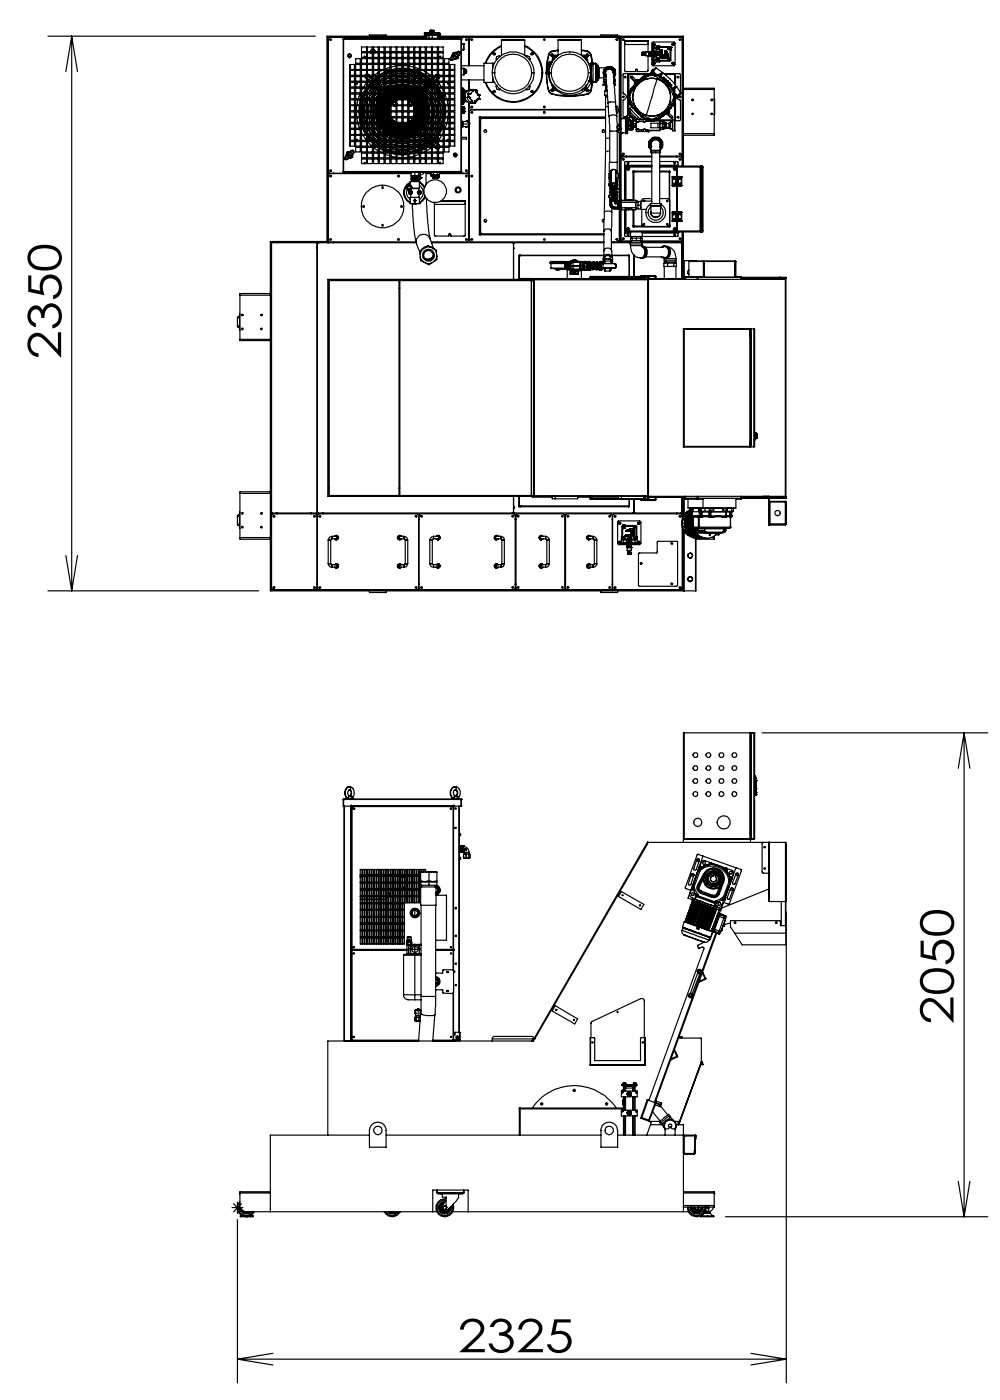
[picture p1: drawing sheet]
<svg xmlns="http://www.w3.org/2000/svg" width="85mm" height="119mm" viewBox="0 0 85 119" stroke-linecap="round" stroke-linejoin="round" font-family="sans-serif">
<defs><g id="words">
<g font-size="3.9">
<text x="5.2" y="30.5" transform="rotate(-90 5.2 30.5)">2350</text>
<text x="80.8" y="86.8" transform="rotate(-90 80.8 86.8)">2050</text>
<text x="38.8" y="114.6">2325</text>
</g>
</g></defs>
<g fill="none" stroke="#000" stroke-width=".1">
<path d="M4.1 3.1h22.6M6.1 3.1v47M6.1 3.1l.5 3M6.1 3.1l-.5 3M27.8 3.1v.1M27.8 14.6v.2M27.9 3.3h.1l.1 .1h-.2zM28.3 3.1v.1M28.3 14.7h.1M29.1 3.3h.1M29.1 14.6h.1M29.1 3.3h10"/>
<path d="M29.1 3.3v11.3M29.1 14.5v.1M29.1 3.3v11.2M29.1 14.5h10M29.1 14.6h10M29.1 14.5h.1M29.4 13.2l-.1 .1M29.4 13.2h.1M29.4 12.9l-.1 .3M29.4 12.9h.1M29.4 12.9v.1M29.4 12.9v.3"/>
<path d="M29.4 12.9l.1 .1M29.5 13l-.2 .3v.2M29.5 13l.1 .1M29.6 13.4l-.2 .1h-.1M29.6 13.4h.1M29.6 12.8l-.2 .1M29.6 3.2h.1M29.6 3.2h-1.7l-.1 .1v11.3l.1 .1h6.9M29.6 3.2v.1M29.6 13.3v.1M29.6 4.6a.11 .11 0 0 1 .1 .1 .11 .11 0 0 1-.1 .1M29.6 4.6a.11 .11 0 0 0-.1 .1 .11 .11 0 0 0 .1 .1"/>
<path d="M29.6 4.6h.1M29.6 4.8h.1M29.6 13.1l.1 .1M29.6 13.1l-.3 .4M29.6 12.9h-.2M29.6 8h.4v.4h-.4zM29.6 10h.4v.4h-.4zM29.6 11h.4v.4h-.4zM29.6 10.5h.4v.4h-.4zM29.6 5.5h.4v.4h-.4zM29.6 6h.4v.4h-.4zM29.6 6.5h.4v.4h-.4z"/>
<path d="M29.6 7h.4v.4h-.4zM29.6 7.5h.4v.4h-.4zM29.6 8.5h.4v.4h-.4zM29.6 9h.4v.4h-.4zM29.6 9.5h.4v.4h-.4zM29.6 11.5h.4v.4h-.4zM29.6 12h.4v.4h-.4zM29.6 12.9h.1M29.6 3.2h.3M29.7 12.8l-.3 .1M29.7 5.5v.4M29.7 6v.4"/>
<path d="M29.7 6.5v.4M29.7 7v.4M29.7 7.5v.4M29.7 8v.4M29.7 8.5v.4M29.7 9v.4M29.7 9.5v.4M29.7 10v.4M29.7 10.5v.4M29.7 11v.4M29.7 11.5v.4M29.7 12v.4"/>
<path d="M29.7 13.2l-.3 .3M29.8 12.7l-.2 .2M29.8 13.3l-.2 .1M29.8 13.3h.1M29.8 13.3l-.3 .1M29.8 13.1h.1M29.8 13.3v.1M29.9 13.1l-.1 .2M29.9 13.3h-.1M29.9 3.2h.1M29.9 13l-.1 .3M29.9 3.2h1.9"/>
<path d="M29.9 3.2v.1M30 12.8l-.1-.1-.2 .1-.2 .2M30 12.8v.2l-.3 .2M30 12.8l-.4 .3M30 3.2v.1M30 12.9l-.1 .2M30.1 8h.4v.4h-.4zM30.1 11h.4v.4h-.4zM30.1 10.5h.4v.4h-.4zM30.1 12.5h.4v.4h-.4zM30.1 6.5h.4v.4h-.4zM30.1 7h.4v.4h-.4z"/>
<path d="M30.1 8.5h.4v.4h-.4zM30.1 7.5h.4v.4h-.4zM30.1 12h.4v.4h-.4zM30.1 5h.4v.4h-.4zM30.1 5.5h.4v.4h-.4zM30.1 6h.4v.4h-.4zM30.1 9h.4v.4h-.4zM30.1 9.5h.4v.4h-.4zM30.1 11.5h.4v.4h-.4zM30.2 11.9v-.1l.1 .1M30.2 7.1l.1-.1-.1 .1zM30.2 9.5v.4"/>
<path d="M30.2 9v.4M30.2 10l.1 .4M30.3 10.5l.2 .4M30.3 8.5l-.1 .4M30.4 9.5l.1 .4M30.5 10v.4M30.5 9l-.1 .4M30.5 9.9v-.4v.4M30.5 8l-.2 .4M30.5 11v.1M30.5 8.5v.4M30.5 9v.4"/>
<path d="M30.5 10v.2M30.5 7.9h.1M30.5 10h.1M30.5 10h-.4v.4h.4M30.6 10.7l.1 .2M30.6 8.4l.2-.4-.1 .4M30.6 10.5l.2 .4-.2-.4M30.6 8.4h.4M30.6 10h.4v.4h-.4zM30.6 11h.4v.4h-.4zM30.6 10.5h.4v.4h-.4zM30.6 12.5h.4v.4h-.4z"/>
<path d="M30.6 13.5h.4v.4h-.4zM30.6 6.5h.4v.4h-.4zM30.6 4h.4v.4h-.4zM30.6 4.5h.4v.4h-.4zM30.6 5h.4v.4h-.4zM30.6 5.5h.4v.4h-.4zM30.6 6h.4v.4h-.4zM30.6 7h.4v.4h-.4zM30.6 7.5h.4v.4h-.4zM30.6 8.4v-.4h.4v.4M30.6 8.5h.4v.4h-.4zM30.6 9h.4v.4h-.4z"/>
<path d="M30.6 9.5h.4v.4h-.4zM30.6 11.5h.4v.4h-.4zM30.6 12h.4v.4h-.4zM30.6 13h.4v.4h-.4zM30.6 11.3l.1 .1M30.7 10v.4M30.7 9.4v-.4v.4M30.7 9.5v.4v-.4M30.7 10l.1 .4M30.7 8.3v.1M30.7 8.5v.2M30.7 10.2v.2"/>
<path d="M30.7 10.5v.1M30.7 8.3h.1M30.7 8l-.1 .2M30.7 7.5l-.1 .2M30.8 11l.1 .4M30.8 11.5l.2 .4M30.8 10.5l.1 .4M30.8 8.5l-.1 .4M30.8 9.5v.4M30.8 11l.2 .4M30.8 10.5l.2 .4M30.8 10l.1 .4"/>
<path d="M30.8 9v.4M30.8 9.5l.1 .4M30.9 9l-.1 .4M30.9 4.9v-.1v.1M30.9 8.3h.1M30.9 6.5l.1 .1M30.9 10l.1 .4M30.9 13.8v.1l-.1-.1h.1v.1M30.9 8.5l-.1 .4M30.9 11l.1 .1M30.9 8l-.1 .4M30.9 8.3v.1"/>
<path d="M30.9 10.5l.1 .2M31 9.5v.4M31 6.6v.1M31 6.5h.1M31 9v.4M31 6.5v.1M31 8.5l-.1 .4M31 7.5l-.2 .4M31 8l-.2 .4M31 11h.1M31 10.5h.1M31 11.5h.1"/>
<path d="M31 10h.1M31 6.3l-.1 .1M31 8.4h.1M31 7.5l-.2 .4 .2-.4M31 7l-.2 .4M31 8.2v.2M31 7.8v.1M31.1 6.6l.1-.1zM31.1 6.3h.2M31.1 11.6l.2 .3M31.1 7.4l.3-.3-.2 .3M31.1 11.5l.3 .4"/>
<path d="M31.1 12l.4 .4M31.1 11.2l.2 .2M31.1 6.6l.1 .1M31.1 8h.4v.4h-.4zM31.1 6.8h.1M31.1 10h.4v.4h-.4zM31.1 11h.4v.4h-.4zM31.1 10.5h.4v.4h-.4zM31.1 12.5h.4v.4h-.4zM31.1 13.5h.4v.4h-.4zM31.1 12.3l.1 .1M31.1 6.5h.4v.4h-.4z"/>
<path d="M31.1 10.2l.1 .2M31.1 10.8l.1 .1M31.1 7h.4v.4h-.4zM31.1 8.5h.4v.4h-.4zM31.1 7.5h.4v.4h-.4zM31.1 8.3h.1M31.1 12h.4v.4h-.4zM31.1 4.5h.4v.4h-.4zM31.1 4h.4v.4h-.4zM31.1 13h.4v.4h-.4zM31.1 11.5h.4v.4h-.4zM31.1 9.5h.4v.4h-.4z"/>
<path d="M31.1 9h.4v.4h-.4zM31.1 6h.4v.4h-.4zM31.1 5.5h.4v.4h-.4zM31.1 5h.4v.4h-.4zM31.1 11.3l.1 .1M31.2 6.8v.1v-.1M31.2 6.5h-.1M31.2 10.5l.1 .4M31.2 8.5h-.1M31.2 11l.2 .4M31.2 8h-.1M31.2 8.5l-.1 .2"/>
<path d="M31.2 9.5v.4M31.2 6.8h.1M31.2 8l-.1 .1M31.2 12.5h-.1M31.2 6.8v.1M31.2 6.7l.1 .1M31.2 10.5l.2 .4M31.2 10l.1 .4M31.2 9v.4M31.2 9.5l.1 .4M31.2 6.7v.1M31.2 11l.3 .4"/>
<path d="M31.2 6.8l.1 .1M31.2 7.5l-.1 .1M31.3 9l-.1 .4M31.3 10l.1 .4M31.3 11.5l.2 .3M31.3 6.3l-.1 .1M31.3 6.5l.1 .1M31.3 6.3v.1M31.3 8.3h.1M31.3 6.8l.1 .1M31.3 3.1h1.4M31.3 3.1v-.1h1.4v.1"/>
<path d="M31.3 7.5l-.2 .2M31.3 3.1h-3.6v17.4h-4.8v29.6h8.4M31.3 7l.2 .2-.1 .2M31.3 11.5l.2 .2M31.4 6.6v.1M31.4 8l-.2 .4M31.4 10.5l.1 .4M31.4 8.5l-.2 .4M31.4 7l-.3 .3M31.4 9.5v.4M31.4 11l.1 .2M31.4 8.5l-.1 .4"/>
<path d="M31.4 10.5l.1 .3M31.4 6.6h.1M31.4 10l.1 .4M31.4 9v.4M31.4 6.6l-.1 .2M31.4 4.5h.1M31.4 6.5h.1M31.4 6.7h.1M31.4 6.5l.1 .1M31.4 11l.1 .1M31.4 6.6l.1 .1M31.4 6.5v.1"/>
<path d="M31.4 12l.1 .1M31.5 7.5l-.3 .4M31.5 9l-.1 .4M31.5 10v.2M31.5 7h.1M31.5 7v.1M31.5 8.3h.1M31.5 6.6h.1M31.5 7.2l-.2 .2M31.5 6.7v.1M31.5 11.5h.1M31.5 12h.1"/>
<path d="M31.5 7.7l-.1 .2M31.5 8.1l-.1 .3M31.5 7.5l-.2 .4M31.5 12v.1M31.5 6.8v.1M31.5 8.5l-.1 .4M31.5 8.7v.2M31.5 4.2l-.1 .2M31.5 7.8v.1M31.5 8.2l-.1 .2M31.5 6.5v.1M31.6 7.2l.3 .2 .1-.2"/>
<path d="M31.6 11l.3 .4M31.6 6.9h.1M31.6 10.1l.1 .3M31.6 10l.2 .4M31.6 12.2l.3 .2M31.6 12.1l.4 .3zM31.6 10.6l.2 .3M31.6 10.5l.2 .4M31.6 12.5l.4 .3M31.6 4.2l.2 .2M31.6 7h.1M31.6 7.3l.1 .1"/>
<path d="M31.6 10h.4v.4h-.4zM31.6 11h.4v.4h-.4zM31.6 10.5h.4v.4h-.4zM31.6 12.5h.4v.4h-.4zM31.6 13.5h.4v.4h-.4zM31.6 4h.4v.4h-.4zM31.6 4.5h.4v.4h-.4zM31.6 5h.4v.4h-.4zM31.6 5.5h.4v.4h-.4zM31.6 6h.4v.4h-.4zM31.6 7h.4v.4h-.4zM31.6 8.5h.4v.4h-.4z"/>
<path d="M31.6 9h.4v.4h-.4zM31.6 9.5h.4v.4h-.4zM31.6 11.5h.4v.4h-.4zM31.6 12h.4v.4h-.4zM31.6 13h.4v.4h-.4zM31.6 11.3l.1 .1M31.6 11.6l.2 .2M31.6 11.6l.2 .1M31.7 11l.3 .4M31.7 12l.3 .3M31.7 8.3h.1M31.7 6.7l.3-.2-.3 .3z"/>
<path d="M31.7 7l-.1 .1M31.7 7.5h-.1M31.8 9.5v.4M31.8 8.5l-.2 .4M31.8 4.5h-.2M31.8 12l.2 .2M31.8 7l.2 .3M31.8 11.5l.1 .1M31.8 7.5l-.2 .2M31.8 11.8l.1 .1M31.8 11.7v.1M31.8 9v.4"/>
<path d="M31.8 10.5l.2 .4M31.8 11.5l.2 .2M31.8 11.7l.1 .2M31.8 7.1l-.1 .1M31.8 10l.1 .4M31.8 3.1v.2M31.8 8.5l-.1 .4M31.8 11l.2 .2M31.8 8l-.2 .3M31.8 7.5l.2 .2-.1 .2M31.9 7.1l-.2 .1M31.9 9l-.1 .4"/>
<path d="M31.9 10l.1 .4M31.9 8l-.3 .4M31.9 7.5l-.3 .4M31.9 8.3l.1 .1M31.9 11l.1 .2M31.9 7l.1 .1M31.9 11.6l.1 .2M31.9 11.6h.1M31.9 7.6l-.2 .3M31.9 9.5l.1 .4M31.9 6.5l-.3 .2 .2 .2 .2-.3M32 7.2l-.2 .1"/>
<path d="M32 10v.2M32 9l-.1 .4M32 9.5v.4zM32 8.5l-.2 .4M32 7.5h.1M32 12h.1M32 7h-.1M32 10.5v.1M32 11.5h.1M32 8.7v.2M32 9v.4M32 8.5l-.1 .4"/>
<path d="M32 8l-.2 .4M32 8.1l-.1 .3M32 7.8l-.1 .1M32 6.1l-.3 .3M32 6.7l-.2 .2M32 8v.4h-.4M32 6.5h-.4v.4M32 7.5h-.4v.4M32 8h-.4v.4M32 6.5v.4h-.4M32 7.5v.4h-.4M32.1 11.6l.4 .3"/>
<path d="M32.1 11.5l.4 .3M32.1 7.4h.1M32.1 10l.2 .4M32.1 9.5l.1 .4M32.1 12.1l.4 .2M32.1 12l.4 .3M32.1 10.6l.2 .3M32.1 11l.2 .2M32.1 12.6l.4 .2M32.1 12.5l.4 .2M32.1 11.4h.1M32.1 8h.4v.4h-.4z"/>
<path d="M32.1 7.8l.1 .1M32.1 7.2l.2 .2M32.1 10v.4h.4M32.1 11h.4M32.1 10.5h.4v.4h-.4zM32.1 10h.4v.4M32.1 12.5h.4v.4h-.4zM32.1 13.5h.4v.4h-.4zM32.1 6.5h.4v.4h-.4zM32.1 4h.4v.4h-.4zM32.1 4.5h.4v.4h-.4zM32.1 5h.4v.4h-.4z"/>
<path d="M32.1 5.5h.4v.4h-.4zM32.1 6h.4v.4h-.4zM32.1 7.5h.4v.4h-.4zM32.1 8.5h.4v.4h-.4zM32.1 9h.4v.4h-.4zM32.1 9.5v.4h.4M32.1 11v.4h.4M32.1 11.5h.4v.4h-.4zM32.1 12h.4v.4h-.4zM32.1 13h.4v.4h-.4zM32.1 11.8l.1 .1M32.1 9.5h.4v.4"/>
<path d="M32.1 10.3l.1 .1M32.1 10.8l.1 .1M32.1 8.3h.1M32.1 11.1l.2 .1M32.1 7.8h.1M32.1 11.3l.1 .1M32.1 12.8l.1 .1M32.1 12.3l.1 .1M32.1 12.3l.2 .1M32.2 10.5l.3 .4zM32.2 10.5l.3 .4M32.2 9l-.1 .4"/>
<path d="M32.2 10l.2 .4zM32.2 7.5h-.1M32.2 8.5l-.1 .1M32.2 9.5l.1 .4M32.2 7.5l.3 .3-.1 .1M32.2 7l-.1 .1M32.3 12l.2 .1M32.3 8l-.2 .2M32.3 7.5l-.2 .2 .3 .2 .1-.2M32.3 11.5l.2 .2M32.3 8.3h.2M32.3 11.2l.2 .2"/>
<path d="M32.3 6.5l-.2 .1M32.3 7l-.2 .1M32.3 8.5l-.1 .4zM32.3 9v.4M32.3 9.5l.1 .4M32.3 11.2h.1M32.3 6l-.2 .1M32.3 11l.1 .1M32.4 8h.1M32.4 8l.1 .1M32.4 10.5l.1 .2M32.4 10l.1 .4z"/>
<path d="M32.4 8l-.3 .3M32.4 11.5l.1 .1M32.4 12.5l.1 .1M32.4 12l.1 .1M32.4 8l.1 .2-.1 .2M32.4 8.5l-.2 .4M32.4 9l-.1 .4M32.4 10l.1 .3M32.4 7.6l-.2 .2M32.4 6.5l-.3 .1M32.4 7.5l.1 .1M32.4 11l.1 .1"/>
<path d="M32.4 8.1l-.2 .3M32.4 10.5l.1 .1M32.4 9.5l.1 .4M32.4 3.1v.2M32.4 7.7l-.1 .1M32.4 3.2h3.4M32.4 11.1l.1 .1M32.4 13h.1M32.5 8.1l-.3 .3zM32.5 11.1h-.1M32.5 8.4v-.1zM32.5 11.1h.1"/>
<path d="M32.5 12.5h.1M32.5 9l-.1 .4M32.5 9.5v.4zM32.5 8h.1M32.5 8.3h.1M32.5 6.8l-.1 .1M32.5 6.8v.1M32.5 7l-.3 .3M32.5 7.1l-.3 .2M32.5 11h.1M32.5 8.5l-.1 .4M32.5 8.6l-.1 .3z"/>
<path d="M32.5 9.1v.3M32.5 6.6l-.4 .2M32.5 6.6l-.4 .3M32.5 7.5h.1M32.5 7.5v.1M32.5 6.1l-.4 .2M32.5 6.2l-.3 .2M32.5 7.2l-.1 .2M32.5 6.3v.1M32.5 7h-.4v.4M32.5 7v.4h-.4M32.5 11v.4"/>
<path d="M32.5 7.3l-.1 .1M32.6 7.7l.1 .1M32.6 7.9h.1M32.6 12.2l.4 .2M32.6 12.1l.4 .2M32.6 12l.4 .2M32.6 7.7h.1M32.6 11.1l.4 .3M32.6 11l.4 .3M32.6 8.1l.2-.1zM32.6 10.5l.4 .4zM32.6 10.5l.2 .2"/>
<path d="M32.6 10.2l.1 .2zM32.6 10.1l.2 .3M32.6 9.7l.1 .2M32.6 11.2l.2 .2M32.6 11.5l.4 .2M32.6 12.8l.2 .1M32.6 12.8l.3 .1M32.6 10.8l.1 .1zM32.6 10.5l.4 .4M32.6 11.7l.2 .2M32.6 11.7l.4 .2M32.6 13.1l.4 .1"/>
<path d="M32.6 12.7l.4 .2M32.6 12.6l.4 .2M32.6 12.6l.4 .1M32.6 7.8h.1M32.6 8.1l.2 .3M32.6 8.3l.1 .1M32.6 10h.4v.4h-.4zM32.6 11h.4v.4h-.4zM32.6 10.5h.4M32.6 10.5v.4h.4M32.6 12.5h.4v.4h-.4zM32.6 13.5h.4v.4h-.4z"/>
<path d="M32.6 6.5h.4v.4h-.4zM32.6 7.4v-.4h.4v.4M32.6 8.2l.2 .2M32.6 7.4h.4M32.6 10.8l.1 .1M32.6 8.3v.1M32.6 4h.4v.4h-.4zM32.6 4.5h.4v.4h-.4zM32.6 5h.4v.4h-.4zM32.6 5.5h.4v.4h-.4zM32.6 6h.4v.4h-.4zM32.6 7.5h.4v.4h-.4z"/>
<path d="M32.6 8.5h.4v.4h-.4zM32.6 9h.4v.4h-.4zM32.6 9.5h.4v.4h-.4zM32.6 11.5h.4v.4h-.4zM32.6 12h.4v.4M32.6 13h.4v.4h-.4zM32.6 12.3l.1 .1M32.6 11.3l.1 .1M32.6 12v.4h.4M32.6 7.8l.1 .1M32.7 10.9h.1M32.7 9.5v.4"/>
<path d="M32.7 8v.1M32.7 7.8h-.1M32.7 7.8l.1 .1M32.7 10l.3 .4M32.7 9l-.1 .2M32.7 3.1h3.3M32.7 12l.3 .1M32.7 7.8l.3-.2zM32.7 8l-.1 .1zM32.7 8.3l.2-.2zM32.7 9v.4M32.7 8l.3 .3"/>
<path d="M32.8 11l.2 .1M32.8 10.5l.2 .2zM32.8 8.5l-.2 .2M32.8 10l.2 .4M32.8 9.5v.4M32.8 12.5l.2 .1M32.8 8.5l-.2 .3zM32.8 8.5l.2 .2-.1 .2M32.8 8.2h.1M32.8 6.5l-.2 .1M32.8 8.3h.1M32.8 8l.2 .2"/>
<path d="M32.8 8.2l.1-.1-.1 .2zM32.8 10.7v.1M32.8 10.7l.2 .2M32.8 9.5l.1 .4M32.8 7.5l-.2 .1M32.8 10.5l.2 .1zM32.9 11l.1 .1M32.9 10l.1 .2M32.9 9l-.1 .4M32.9 8l.1 .1M32.9 8.5l.1 .1M32.9 8.4l.1-.1z"/>
<path d="M32.9 10.6h.1M32.9 8.6l-.2 .3M32.9 11.5h.1M32.9 6l-.3 .1M32.9 8.3h.1M32.9 12.5h.1M33 8.6l-.2 .3M33 10v.1M33 9.5v.3M33 7.5l-.4 .2M33 8.5h.1M33 8.2l-.2 .2z"/>
<path d="M33 7l-.4 .2M33 6.6l-.4 .1M33 6.6l-.4 .2M33 6.7l-.3 .2M33 6.8l-.2 .1M33 7.5l-.3 .3M33 7.8l-.2 .1M33 7.8v.1M33 10.5h.1M33 8.8v.1M33 9.1v.3M33 9.2v.2"/>
<path d="M33 9.5v.2M33 7.4h.1M33 7.2l-.4 .2M33 7.2l-.3 .2M33 6l-.4 .1M33 5.7l-.4 .2M33 6l-.4 .2M33 6.1l-.4 .2M33 6.2l-.4 .1M33 8v.4h-.4M33 8h.1M33 8v.1"/>
<path d="M33 10.5v.4M33 6.3v.1M33 8h-.4v.4M33.1 12.3l.1 .1M33.1 12.2l.5 .1M33.1 12.1l.5 .2M33.1 7.7l.5-.2zM33.1 11.2l.4 .2zM33.1 11.1l.5 .2M33.1 11l.5 .2M33.1 8.2l.4-.2zM33.1 10.8l.1 .1"/>
<path d="M33.1 10.8l.2 .1M33.1 10.6l.5 .2M33.1 10.5l.5 .3M33.1 8.6l.1-.1zM33.1 10l.3 .4zM33.1 10l.2 .2M33.1 10l.4 .4-.2-.2M33.1 12.6l.5 .1M33.1 11.6l.5 .1M33.1 11.5l.5 .2M33.1 11.7l.4 .2M33.1 13l.5 .1"/>
<path d="M33.1 10.3l.1 .1zM33.1 12l.5 .1M33.1 13.2l.5 .1M33.1 12.8l.3 .1M33.1 12.7l.5 .1M33.1 8.6l.2 .2M33.1 8h.5v.4h-.5zM33.1 8.8l.1 .1M33.1 8.2l.2 .2M33.1 10h.5v.4h-.5zM33.1 11h.5v.4h-.5zM33.1 10.5h.5v.4h-.5z"/>
<path d="M33.1 12.5h.5v.4h-.5zM33.1 13.5h.5v.4h-.5zM33.1 6.5h.5v.4h-.5zM33.1 8.7l.1 .1M33.1 7.4h.5M33.1 11.4h.1M33.1 10.3l.1 .1M33.1 8.5h.5v.4h-.5zM33.1 7.5h.5v.4h-.5zM33.1 12h.5v.4h-.5zM33.1 11.8l.2 .1M33.1 4.5h.5v.4h-.5z"/>
<path d="M33.1 4h.5v.4h-.5zM33.1 13h.5v.4h-.5zM33.1 5h.5v.4h-.5zM33.1 5.5h.5v.4h-.5zM33.1 6h.5v.4h-.5zM33.1 9h.5v.4h-.5zM33.1 9.5h.5v.4h-.5zM33.1 11.5h.5v.4h-.5zM33.1 8.3l.1 .1M33.2 11l.4 .1M33.2 10.4h.1M33.2 8.5v.1"/>
<path d="M33.2 8.8l-.1 .1M33.2 6h-.1M33.2 8.9h.1M33.2 8.6l.1-.1-.2 .1zM33.2 12l.4 .1M33.2 7.5h-.1M33.2 8.8l.1 .1M33.2 8.7l.2-.1zM33.2 13h.4h-.3M33.2 8.8v.1M33.2 8.5l.2 .1M33.3 8.8h.1"/>
<path d="M33.3 11.5l.3 .1M33.3 10.5l.3 .1M33.3 8.8h-.1M33.3 7.5h-.2M33.3 8.8v.1M33.3 8.7h.1M33.3 8.8l.1 .1M33.3 8.5l.1 .1M33.3 9h.3M33.3 10.2v.1M33.4 8l-.3 .1M33.4 10.5l.2 .1"/>
<path d="M33.4 8.5l.1 .1M33.4 8.6v.1M33.4 8.6l-.1 .2M33.4 6.5l-.3 .1M33.4 7.4h.2M33.4 11.5h.2M33.4 11h.2zM33.4 8.6h.1M33.4 8.4l.2-.1zM33.4 8.7l.2 .1M33.5 8.6h.1M33.5 8.6l-.1 .1"/>
<path d="M33.5 8.6h-.1M33.5 8.5h-.1h.2M33.5 8.7h.1M33.6 6.6l-.5 .1M33.6 6.7l-.5 .1M33.6 7.6l-.5 .2M33.6 7.7l-.4 .2M33.6 7.8l-.3 .1M33.6 8.1l-.4 .2M33.6 8.1l-.4 .2h.3M33.6 8.3l-.2 .1M33.6 6.2l-.5 .1"/>
<path d="M33.6 6.3h-.5M33.6 7.2l-.5 .1M33.6 7.2l-.5 .2M33.6 7l-.5 .1M33.6 7.1l-.5 .1M33.6 5.8l-.3 .1M33.6 6.8l-.4 .1M33.6 5.6l-.5 .1M33.6 6l-.5 .1M33.6 6.1l-.5 .1M33.6 7h-.5v.4M33.6 8.9h-.1"/>
<path d="M33.6 8.5l-.1 .1M33.6 7v.4M33.6 6.8l-.2 .1M33.6 12.5l.4 .1M33.6 12.3l.4 .1M33.6 12.3h.4M33.6 11.6h.4M33.6 11.5l.4 .1M33.6 11.4h.2M33.6 11.2l.4 .1M33.6 11.2h.4M33.6 11l.4 .1"/>
<path d="M33.6 11h.4M33.6 10.8l.4 .1M33.6 8.7v.2M33.6 10.7l.4 .1M33.6 10.6l.4 .1M33.6 8.3h.4l-.2 .1M33.6 10.5l.4 .1M33.6 12.7h.4M33.6 11.7l.4 .1M33.6 11.7h.4M33.6 13.1h.4M33.6 13l.4 .1"/>
<path d="M33.6 5.9h.4h-.3M33.6 12.1l.4 .1M33.6 12.1h.4M33.6 13.3l.4 .1M33.6 5.6h.4M33.6 13h.4M33.6 6h.4M33.6 12.8l.3 .1M33.6 8h.4v.4h-.4zM33.6 10h.4v.4h-.4zM33.6 11h.4v.4h-.4zM33.6 10.5h.4v.4h-.4z"/>
<path d="M33.6 12.5h.4v.4h-.4zM33.6 13.5h.4v.4h-.4zM33.6 6.5h.4v.4h-.4zM33.6 7h.4v.4h-.4zM33.6 8.5h.4v.4h-.4zM33.6 7.9v-.4h.4v.4M33.6 12h.4v.4h-.4zM33.6 7.9h.4M33.6 4.5h.4v.4h-.4zM33.6 4h.4v.4h-.4zM33.6 13h.4v.4h-.4zM33.6 5h.4v.4h-.4z"/>
<path d="M33.6 5.5h.4v.4h-.4zM33.6 6h.4v.4h-.4zM33.6 9h.4v.4h-.4zM33.6 9.5h.4v.4h-.4zM33.6 11.5h.4v.4h-.4zM33.7 7.4l.3-.1zM33.7 12.5h.3M33.8 10.5h.2M33.8 7.5h-.2M33.8 7.9h.2M33.9 17.5l.1-.1 .1 .1-.1 .1zM33.9 8.3v.1"/>
<path d="M34 6.3l-.2 .1M34 6.6h-.4M34 7.3h-.4M34 7.5h-.4M34 7.6l-.4 .1M34 7.7h-.4M34 7.8l-.4 .1M34 8h-.4M34 8l-.4 .1M34 8.1l-.4 .2M34 8.2l-.4 .1M34 6.2h-.4"/>
<path d="M34 7.1l-.4 .1M34 7.2h-.4M34 7h-.4M34 5.8h-.4M34 6.7l-.4 .1M34 6.8h-.4M34 6l-.4 .1M34.2 6.3l.2 .1M34.2 12.5h.3M34.2 6.6h.3M34.2 7.3h.3M34.2 7.3l.3 .1z"/>
<path d="M34.2 7.5h.3M34.2 7.6l.3 .1M34.2 7.7h.3M34.2 7.8l.3 .1M34.2 7.9h.1M34.2 8h.3M34.2 8l.3 .1M34.2 8.1l.3 .2M34.2 8.2l.3 .1M34.2 6.2h.3M34.2 7.1l.3 .1M34.2 7.2h.3"/>
<path d="M34.2 7h.3M34.2 5.8h.3M34.2 6.7l.3 .1M34.2 6.8h.3M34.2 5.6h.3M34.2 6h.3M34.2 6l.3 .1M34.2 8h.3v.4h-.3zM34.2 4h.3v.4h-.3zM34.2 4.5h.3v.4h-.3zM34.2 5h.3v.4h-.3zM34.2 5.5h.3v.4h-.3z"/>
<path d="M34.2 6h.3v.4h-.3zM34.2 6.5h.3v.4h-.3zM34.2 7h.3v.4h-.3zM34.2 7.9v-.4h.3v.4M34.2 9h.3v.4h-.3zM34.2 9.5h.3v.4h-.3zM34.2 10h.3v.4h-.3zM34.2 11h.3v.4h-.3zM34.2 11.5h.3v.4h-.3zM34.2 12h.3v.4h-.3zM34.2 12.5h.3v.4h-.3zM34.2 13h.3v.4h-.3z"/>
<path d="M34.2 13.5h.3v.4h-.3zM34.2 7.9h.3M34.4 7.5h.1M34.4 10.5h-.2M34.5 15.8h.1M34.5 16h.1M34.5 16v.1h.3v-.1M34.5 15.8v.2M34.5 15.8v-.1h.3v.1M34.5 16a.71 .71 0 0 0 .3 .9M34.5 12.5l-.3 .1M34.5 12.3l-.3 .1"/>
<path d="M34.5 12.3h-.3M34.5 11.6h-.3M34.5 11.5l-.3 .1M34.5 11.4h-.1M34.5 11.2l-.3 .1M34.5 11.2h-.3M34.5 11l-.3 .1M34.5 11h-.3M34.5 10.8l-.3 .1M34.5 10.7l-.3 .1M34.5 10.6l-.3 .1M34.5 8.3h-.3l.2 .1"/>
<path d="M34.5 8.5h.1M34.5 10.5l-.3 .1M34.5 12.7h-.3M34.5 11.7l-.3 .1M34.5 11.7h-.3M34.5 13.1h-.3M34.5 13l-.3 .1M34.5 5.9h-.3h.2M34.5 8.7v.2M34.5 10v.2M34.5 12.1l-.3 .1M34.5 12.1h-.3"/>
<path d="M34.5 13.3l-.3 .1M34.5 13h-.3M34.5 12.8l-.2 .1M34.5 8.5v.4M34.5 10.5v.4h-.3M34.5 10.5h-.3v.4M34.5 8.5h-.3v.4h.3M34.6 6.6l.4 .1M34.6 6.7l.4 .1M34.6 7.5l.4 .2zM34.6 7.6l.4 .2zM34.6 11.3l.4-.2z"/>
<path d="M34.6 7.7l.4 .2M34.6 7.8l.3 .1M34.6 8.1l.4 .2zM34.6 8.1l.3 .2h-.2M34.6 10.8l.4-.2zM34.6 8.3l.2 .1M34.6 8.3l.1 .1zM34.6 8.5h.1zM34.6 6.2l.4 .1M34.6 6.3h.4M34.6 7.2l.4 .1M34.6 7.2l.4 .2"/>
<path d="M34.6 7l.4 .1M34.6 7.1l.4 .1M34.6 5.8l.3 .1M34.6 15.7a.16 .16 0 0 0-.1 .2 .16 .16 0 0 0 .1 .1M34.6 15.7v.1M34.6 15.8a.12 .12 0 0 0-.1 .1 .12 .12 0 0 0 .1 .1M34.6 16h.1M34.6 15.7a.16 .16 0 0 1 .2 .2 .16 .16 0 0 1-.2 .1M34.6 15.8l.2 .1-.2 .1M34.6 15.7h.1M34.6 15.7a.18 .18 0 0 1 .2 .2 .18 .18 0 0 1-.2 .1M34.6 15.7a.18 .18 0 0 0-.1 .2 .18 .18 0 0 0 .1 .1"/>
<path d="M34.6 15.7a.19 .19 0 0 1 .3 .2 .19 .19 0 0 1-.3 .2M34.6 16v.1M34.6 15.7l-.1 .1v.2l.1 .1M34.6 7.4h.1M34.6 11h.1zM34.6 6.8l.3 .1M34.6 5.6l.4 .1M34.6 6l.4 .1M34.6 6.1l.4 .1M34.6 8.7h.1M34.6 10.2l.3 .2M34.6 8h.4v.4h-.4z"/>
<path d="M34.6 8.6h.1M34.6 10.3l.1 .1M34.6 11h.4v.4h-.4zM34.6 10.5h.4v.4h-.4zM34.6 12.5h.4v.4h-.4zM34.6 13.5h.4v.4h-.4zM34.6 6.5h.4v.4h-.4zM34.6 4h.4v.4h-.4zM34.6 4.5h.4v.4h-.4zM34.6 5h.4v.4h-.4zM34.6 5.5h.4v.4h-.4zM34.6 6h.4v.4h-.4z"/>
<path d="M34.6 7h.4v.4M34.6 7.5h.4v.4h-.4zM34.6 8.5h.4v.4h-.4zM34.6 9h.4v.4h-.4zM34.6 9.5h.4v.4h-.4zM34.6 11.5h.4v.4h-.4zM34.6 12h.4v.4h-.4zM34.6 13h.4v.4h-.4zM34.6 7.4h.4M34.6 8.5l.1 .1M34.6 7v.4M34.6 6.8l.2 .1"/>
<path d="M34.7 8.6h.1M34.7 10.3h.1M34.7 11.4l.3-.2zM34.7 8l.3 .2zM34.7 10.3l-.1 .1M34.7 6.5l.3 .1M34.7 8.6l.1 .1M34.7 10.3l.1 .1M34.8 8.6v.1M34.8 10.3h.1M34.8 11.5h-.2M34.8 16.2a.14 .14 0 0 0-.2 .1 .14 .14 0 0 0 .2 .2"/>
<path d="M34.8 16.5h.1M34.8 16.2a.16 .16 0 0 0-.2 .1 .16 .16 0 0 0 .2 .2M34.8 16.2a.14 .14 0 0 1 .1 .1 .14 .14 0 0 1-.1 .2M34.8 16.2a.16 .16 0 0 1 .1 .1 .16 .16 0 0 1-.1 .2M34.8 17.2h.7M34.8 15.4h.7M34.8 17.2v-.5h.7v.5M34.8 15.5a.94 .94 0 0 0 0 1.6M34.8 15.4a.97 .97 0 0 0-.6 .9 .97 .97 0 0 0 .6 .9M34.8 10.3h-.1M34.8 8.7h-.2M34.8 15.4v.3"/>
<path d="M34.8 16.2h.1M34.8 10.5l-.2 .1M34.8 10.3l.1-.1zM34.8 8.6l.1 .2zM34.8 10h-.2M34.8 8.5l-.1 .1M34.8 10l.2 .3M34.8 16v.2M34.8 16.2v.2M34.8 16.5v.2M34.8 14.9h.3M34.8 8l.2 .1"/>
<path d="M34.8 10.3l.2-.1zM34.8 13h-.2h.3M34.8 8.6l.2 .1zM34.8 16h.1M34.8 15.8h.1M34.8 16h.7M34.8 14.6h.1M34.8 10h.1M34.8 14.9h.1M34.8 14.6v.3M34.8 10.5l.2 .2M34.8 14.7h-6.9l-.1 .1v5.6l.1 .1h7.3"/>
<path d="M34.8 15.8l.1 .1-.1 .1M34.9 15.1h.1M34.9 14.9v.2M34.9 14.9h.2M34.9 7.5h.1M34.9 10.5l-.3 .1M34.9 8.7h.1M34.9 9h-.3M34.9 10.2v.1M34.9 15.9h.6M34.9 15.2h.1M34.9 15.2v.2"/>
<path d="M34.9 8.5l-.2 .1M34.9 10.1h.1M34.9 11.5l-.3 .1M34.9 8.5l.1 .1zM34.9 15.2h.2M34.9 15.1h.2M34.9 15.1h-.1l.1 .1M34.9 10l.1 .1M34.9 10.5l.1 .1M34.9 8.8v.1M34.9 8.9h.1M34.9 17.2l.1 2 .3 1.5"/>
<path d="M34.9 10.6l-.3 .2M34.9 8.8l.1 .1M34.9 8.5l-.1 .1M34.9 15.1v.1M34.9 10.1l.1 .1M35 10h.1M35 8.5h.1M35 10.3h.1M35 10.3v.1M35 10l-.1 .1M35 12l-.4 .1M35 15.2h.1"/>
<path d="M35 15.1h.1M35 10.5h.1M35 7.5h.1M35 8.9h.1M35 11l-.4 .1M35 17.2l.1 .1M35 8.8v.1M35 6h.1M35 15.1v.1M35 8.4h.1M35 12.2l-.4 .1M35 12.1l-.4 .2"/>
<path d="M35 11l-.4 .2M35 10.8l-.1 .1M35 10.8l-.2 .1M35 10.4h.1M35 12.6l-.4 .1M35 11.6l-.4 .1M35 11.5l-.4 .2M35 11.7l-.4 .2M35 13l-.4 .1M35 13.2l-.4 .1M35 12.8l-.3 .1M35 12.7l-.4 .1"/>
<path d="M35 8.6l-.2 .3M35 8.2l-.1 .2M35 10v.4h-.4M35 10h-.4v.4M35 12.3v.1M35 15.1l.1 .1M35 11.4h.1M35 10v.1M35 11.8l-.2 .1M35 8.7l-.1 .1M35 8.3v.1M35.1 15.2h.1"/>
<path d="M35.1 15.1h.1M35.1 15.1v.1M35.1 15.1h-.2M35.1 15.2h.3M35.1 15.1h.3M35.1 14.9v.2M35.1 15.2v.2M35.1 10.4h.1M35.1 6.6l.4 .1M35.1 6.6l.4 .2M35.1 14.9h.4M35.1 14.9h.1"/>
<path d="M35.1 6.7l.3 .2M35.1 6.8l.2 .1M35.1 7.5l.4 .3M35.1 7.6l.3 .2zM35.1 7.8l.2 .1M35.1 7.8l.1 .1M35.1 11.1l.2-.1 .2 .1M35.1 10.6l.2-.1zM35.1 10.5h.1M35.1 8.8l.1 .1M35.1 9.1l.1 .3M35.1 9.2v.2"/>
<path d="M35.1 7.4h.1M35.1 15.1l.1 .1M35.1 7.2l.4 .2M35.1 7.2l.3 .2M35.1 6l.4 .1M35.1 8.3l.1 .1zM35.1 7l.4 .2M35.1 5.7l.4 .2M35.1 6l.4 .2M35.1 6.1l.4 .2M35.1 6.2l.4 .1M35.1 10.6l.3 .3"/>
<path d="M35.1 8v.4h.4M35.1 10.8l.1 .1M35.1 10h.4v.4h-.4zM35.1 11h.4v.4h-.4zM35.1 10.5h.4M35.1 4h.4v.4h-.4zM35.1 4.5h.4v.4h-.4zM35.1 5h.4v.4h-.4zM35.1 5.5h.4v.4h-.4zM35.1 6h.4v.4h-.4zM35.1 6.5h.4v.4h-.4zM35.1 7.4v-.4h.4v.4"/>
<path d="M35.1 7.5h.4v.4h-.4zM35.1 8.5h.4v.4h-.4zM35.1 9h.4v.4h-.4zM35.1 9.5h.4v.4h-.4zM35.1 10.5v.4M35.1 11.5h.4v.4h-.4zM35.1 12.5h.4v.4h-.4zM35.1 13h.4v.4h-.4zM35.1 13.5h.4v.4h-.4zM35.1 14.6v.3M35.1 17.2v.1M35.1 16.9l.1 .1v.2h-.1v-.2h-.1z"/>
<path d="M35.1 10.7l.2 .2M35.1 7.4h.4M35.1 8h.4v.4M35.1 8h.1M35.1 8l.1 .1M35.1 8.5h.1M35.1 6.3l.1 .1M35.1 8.3h.1M35.1 10.3l.1 .1M35.2 10.7l.1-.2zM35.2 9.5l-.1 .2M35.2 15.1h.1"/>
<path d="M35.2 15.1h-.1M35.2 15.1v.1M35.2 15.2h.1M35.2 8.2l.1 .2zM35.2 10.8l-.1 .1M35.2 8.5h.1M35.2 11.5h-.1M35.2 8.3h.1M35.2 8.6l.2 .3M35.2 10l-.1 .1M35.2 9.5l-.1 .4M35.2 10.6h.1"/>
<path d="M35.2 7l.3 .2M35.2 8.5h-.1M35.2 8.6l.3 .3M35.2 9l.1 .4M35.2 7.5l.3 .2M35.2 6l.3 .1M35.2 15.2h-.1M35.2 15.2h.2M35.2 10.5l.3 .3M35.2 12.5h-.1M35.3 10l-.2 .2 .2 .2M35.3 9l.1 .4"/>
<path d="M35.3 8.1l.1 .2zM35.3 17.2l-.2 .1M35.3 8l-.2 .1M35.3 8.3h.1M35.3 8.5l-.2 .1M35.3 10.8l.2-.1zM35.3 7.5l.2 .1M35.3 8.1l.2 .2zM35.3 10.5l.2 .2M35.4 11l-.3 .1M35.4 8.2h.1M35.4 8.5l.1 .3z"/>
<path d="M35.4 8.5l-.3 .2 .1 .2M35.4 9.5l-.2 .4M35.4 10.7v.1M35.4 15.1h-.2M35.4 15.1h.1M35.4 15.1h.1v.1M35.4 6.5l.1 .1M35.4 15.2h.1M35.4 8l-.3 .2M35.4 9.5l-.1 .4M35.4 12.5l-.3 .1M35.4 8l.1 .1z"/>
<path d="M35.4 14.9v.2v-.2M35.4 10.5l.1 .1M35.4 11l.1 .1M35.4 12l-.3 .1M35.4 11.1l-.3 .2M35.4 10.6l-.1 .2zM35.4 8.5l.1 .2M35.4 9l.1 .4M35.4 10l-.2 .3M35.4 8l-.3 .3M35.4 15.2v.2M35.5 14.9h.1"/>
<path d="M35.5 11.1l-.4 .3M35.5 10.8h.1M35.5 10l-.3 .3M35.5 10.8v.1M35.5 15.2h-.1M35.5 15.2h.1M35.5 14.7h.1M35.5 14.6v.3M35.5 11h.1M35.5 14.6h.1M35.5 11.1v.1M35.5 8h.1"/>
<path d="M35.5 9v.2M35.5 9.5v.4M35.5 10.9h.1M35.5 7.8h.1M35.5 7.8l-.1 .1M35.5 16v.2M35.5 16.2v.2M35.5 16.5v.2M35.5 7.7v.1M35.5 7.9h.1M35.5 12.2l-.4 .2M35.5 12.1l-.4 .2"/>
<path d="M35.5 12l-.4 .2M35.5 10.2v.2zM35.5 10.1l-.1 .3M35.5 9.7v.2M35.5 11.2l-.2 .2M35.5 11.5l-.4 .2M35.5 12.8l-.1 .1M35.5 12.8l-.3 .1M35.5 7.7h.1M35.5 16.2l.2 .1-.2 .2M35.5 16.2a.14 .14 0 0 0-.1 .1 .14 .14 0 0 0 .1 .2M35.5 16.5h.1"/>
<path d="M35.5 16.2a.16 .16 0 0 1 .2 .1 .16 .16 0 0 1-.2 .2M35.5 16.2a.16 .16 0 0 0-.1 .1 .16 .16 0 0 0 .1 .2M35.5 17.2h.1M35.5 15.4h.1M35.5 15.7a.69 .69 0 0 1 0 1.2M35.5 15.5l.5 .4M35.5 15.4l.5 .4M35.5 11.2h.1M35.5 11.7l-.2 .2M35.5 11.7l-.3 .2M35.5 13.1l-.4 .1M35.5 12.7l-.3 .2"/>
<path d="M35.5 12.6l-.4 .2M35.5 12.6l-.4 .1M35.5 11.1h.1M35.5 8.1l-.2 .3M35.5 8.3v.1M35.5 10.5v.4h-.4M35.5 12h-.4v.4M35.5 12.3v.1M35.5 12v.4h-.4M35.5 15.4v.5M35.5 16.2h.1M35.5 10.5v.1"/>
<path d="M35.5 10.5h.1M35.5 11.3l-.1 .1M35.5 8.2l-.1 .2M35.5 15.9v.1M35.5 7.8v.1M35.6 14.7v.4l-.1 .1M35.6 14.6v.1M35.6 14.9l.1 .2M35.6 10.9h.1M35.6 6.8l.2 .1M35.6 6.8l.1 .1M35.6 7l.4 .3"/>
<path d="M35.6 7.1l.4 .2M35.6 11h.1M35.6 8.5l.2 .4M35.6 8.6l.2 .3zM35.6 9.1l.1 .3M35.6 14.6h.1M35.6 6.6l.4 .2M35.6 6.6l.4 .3M35.6 7.5l.1 .1M35.6 6.1l.4 .2M35.6 6.2l.4 .2M35.6 8.3l.1 .1z"/>
<path d="M35.6 7.2l.2 .2M35.6 11.6l.2-.1 .2 .2M35.6 6.3l.1 .1M35.6 8h.1h.1M35.6 8h.4v.4h-.4zM35.6 11.3l.1 .1M35.6 10h.4v.4h-.4zM35.6 11h.4M35.6 12.5h.4v.4h-.4zM35.6 13.5h.4v.4h-.4zM35.6 6.5h.4v.4h-.4zM35.6 4h.4v.4h-.4z"/>
<path d="M35.6 4.5h.4v.4h-.4zM35.6 5h.4v.4h-.4zM35.6 5.5h.4v.4h-.4zM35.6 6h.4v.4h-.4zM35.6 7h.4v.4M35.6 7.5h.4v.4h-.4zM35.6 8.5h.4v.4h-.4zM35.6 9h.4v.4h-.4zM35.6 11v.4h.4v-.4M35.6 11.5h.4v.4h-.4zM35.6 12h.4v.4h-.4zM35.6 13h.4v.4h-.4z"/>
<path d="M35.6 7v.4h.4M35.6 8h.1M35.6 8.3h.1M35.6 7.3l.1 .1M35.6 10.8l.1 .1M35.7 9v.4M35.7 9.5l-.1 .4zM35.7 15.1h.1M35.7 15.1l-.2 .2h-.1M35.7 7.5h.1M35.7 8h.1M35.7 11.4h.1"/>
<path d="M35.7 12.5h-.1M35.7 8.1l.2 .3zM35.7 10.5l-.1 .1M35.7 9.5v.4M35.7 7.8h.1M35.7 10.9h.1M35.7 11l.3 .2M35.7 8.3h.2M35.8 10.9h.1M35.8 3.1v.2M35.8 8.1l.2 .3zM35.8 8l-.2 .2 .2 .2"/>
<path d="M35.8 8.5l.2 .4M35.8 10l-.2 .3M35.8 11l-.2 .1 .3 .3M35.8 6.5l.2 .1M35.8 7.5l-.2 .1M35.8 7.7h.1M35.8 13h-.2M35.8 8h.1M35.8 12l-.2 .1M35.8 10.5l-.2 .2 .2 .2M35.8 8.5l.2 .4zM35.8 9v.4"/>
<path d="M35.8 11l-.1 .2M35.8 8l.2 .3M35.8 8l-.2 .1M35.8 12.5l-.2 .1M35.8 7.6l.1 .1M35.8 7l.2 .1M35.8 10l-.1 .4zM35.8 9l.1 .4M35.8 9.5v.4M35.8 11.5l-.2 .2M35.8 6l.2 .1M35.8 7.7l.1 .1"/>
<path d="M35.9 12l-.3 .1M35.9 8l.1 .2M35.9 7.7h-.1M35.9 6.5l.1 .1M35.9 11l.1 .1M35.9 7.7l.1 .1M35.9 9.5l-.1 .4M35.9 11.1l-.1 .2M35.9 7.5l-.3 .3 .1 .1M35.9 8.3h.1M35.9 7.5l.2 .2M36 11.6l-.4 .2"/>
<path d="M36 10.5l-.3 .3zM36 10l-.2 .4zM36 2.8h1.3M36 2.8v.1h1.3v-.1M36 11.2l-.2 .1M36 3h1.3M36 14.6l-.4 .2M36 11.5h.1M36 3v.1M36 7v.1M36 3h.1M36 7.5h.1"/>
<path d="M36 2.9h.1M36 11.6l-.3 .3M36 10.5l-.2 .3zM36 9v.4M36 7.9h.1M36 3h1.2M36 16.6l-.2 .4-.3 .1M36 2.9h.6M36 2.9v.1M36 3.1h.1M36 8.5v.1M36 10l-.2 .4"/>
<path d="M36 9.5v.4M36 12.1l-.4 .2M36 12l-.4 .3M36 10.8v.1M36 10.6l-.1 .3M36 7.8h.1M36 11v.1M36 12.6l-.4 .2M36 12.5l-.4 .2M36 7.4h.1M36 16.7l-.1 .2-.4 .3M36 7.5v.1"/>
<path d="M36 7.7l-.2 .2-.1-.2M36 7.8v.1M36 7.2l-.1 .2M36 10.5h-.4v.4M36 10.5v.4h-.4M36 9.5v.4h-.4M36 11.8v.1M36 10.3v.1M36 9.5h-.4v.4M36 12.8v.1M36 12.3v.1M36 12.3l-.1 .1"/>
<path d="M36.1 3.1h.1M36.1 3v.1M36.1 3l-.1 .1M36.1 11.2l-.1 .2M36.1 14.6v1M36.1 14.7h.4M36.1 16.8l.1 2.1 .2 1.3M36.1 8.7l.1 .2M36.1 8l.3 .4M36.1 8.1l.2 .3M36.1 6.5l.4 .3zM36.1 7.8l.1 .1"/>
<path d="M36.1 6.1l.4 .3M36.1 6.6l.3 .3M36.1 6.7l.2 .2M36.1 11.6l.3 .3M36.1 8h.5v.4h-.5zM36.1 4h.5v.4h-.5zM36.1 4.5h.5v.4h-.5zM36.1 5h.5v.4h-.5zM36.1 5.5h.5v.4h-.5zM36.1 6h.5v.4h-.5zM36.1 6.5h.5v.4h-.5zM36.1 7h.5v.4h-.5z"/>
<path d="M36.1 7.5h.5v.4h-.5zM36.1 8.5h.5v.4h-.5zM36.1 9h.5v.4h-.5zM36.1 9.5h.5v.4h-.5zM36.1 10h.5v.4h-.5zM36.1 10.5h.5v.4h-.5zM36.1 11h.5v.4h-.5zM36.1 11.5h.5v.4h-.5zM36.1 12h.5v.4h-.5zM36.1 12.5h.5v.4h-.5zM36.1 13h.5v.4h-.5zM36.1 13.5h.5v.4h-.5z"/>
<path d="M36.1 11.8l.1 .1M36.1 11.4h.1M36.1 7.5h.1M36.2 11.5h-.1M36.2 9v.4M36.2 7h.1M36.2 8.5l.1 .4M36.2 10l-.1 .2M36.2 9l.1 .4M36.2 9.5v.4zM36.2 10.5l-.1 .1M36.2 12.4l.3-.3-.3 .3"/>
<path d="M36.2 7.5h-.1M36.2 7.2l.1 .1M36.2 12h-.1M36.2 7.6l.3 .3M36.2 6.5l.4 .2-.2 .2M36.2 11.5l.4 .3M36.3 7.3h-.1M36.3 7.5l.2 .4M36.3 9.5l-.1 .4M36.3 11l-.2 .2M36.3 7l-.2 .1M36.3 8.3l-.1 .1"/>
<path d="M36.3 11.5l-.1 .2M36.3 10l-.1 .4M36.3 8l.2 .4M36.3 7.1l.1 .1M36.3 11.6l-.1 .1M36.3 9l.1 .4M36.3 10.5l-.2 .4M36.3 7.5l-.2 .2 .2 .2M36.3 11l-.2 .2 .2 .2M36.3 12l.3 .2M36.3 7.1l.2 .1M36.3 8.3h.2"/>
<path d="M36.4 3.3v-.2h-8.6v17.5M36.4 9v.4M36.4 10l-.2 .4M36.4 9.5l-.1 .4M36.4 8.5l.1 .4M36.4 8l.2 .3M36.4 12l-.3 .2M36.4 11.5l.2 .1M36.4 8.3v.1M36.4 3.2h.8M36.4 7.1v.1M36.4 9.5v.4"/>
<path d="M36.4 8.5l.2 .4M36.4 10.5l-.2 .4M36.4 12.1l-.3 .2M36.4 7l-.3 .3M36.4 7.5l.2 .2M36.4 11.7l-.1 .1M36.4 2.6h.1M36.4 2.6v.2M36.4 11.5h.1M36.4 7h.1M36.5 2.6h-.1M36.5 11.7l-.2 .1"/>
<path d="M36.5 2.6h.1M36.5 12h.1M36.5 12l.1 .1M36.5 7.5h.1M36.5 2.6v.2M36.5 14.9h.1M36.5 11l-.3 .3M36.5 14.8h.2M36.5 10l-.1 .4M36.5 7h.1M36.5 14.6v.3M36.5 8h.1"/>
<path d="M36.5 7.3h.1M36.5 2.6h.2M36.5 9l.1 .1M36.5 7l.1 .1M36.6 14.9h.1M36.6 11l-.3 .4M36.6 10.1l-.2 .3M36.6 12.2l-.3 .2M36.6 10.6l-.2 .3M36.6 10.5l-.3 .4M36.6 12.5l-.5 .3M36.6 14.6v.3"/>
<path d="M36.6 7.2l-.3 .2-.1-.2M36.6 11.4h-.1M36.6 11.3l-.2 .1M36.6 11.6h-.1M36.6 9.8l-.1 .1M36.6 7.3l-.2 .1M36.6 11.8l-.1 .1M36.6 2.6h.1M36.6 14.9h.6M36.6 2.6v.2M36.6 14.8v.1M36.6 7.7l.2 .2"/>
<path d="M36.6 7.8l.1 .1M36.6 8.1l.2 .3M36.6 8.2l.1 .2M36.6 8.5l.1 .4M36.6 8.7l.1 .2M36.6 2.9h.6M36.6 12.1l.1 .1M36.6 8h.4v.4h-.4zM36.6 11.7l.2 .2M36.6 12.3h.1M36.6 11.8l.1 .1M36.6 2.9v.3"/>
<path d="M36.6 4h.4v.4h-.4zM36.6 4.5h.4v.4h-.4zM36.6 5h.4v.4h-.4zM36.6 5.5h.4v.4h-.4zM36.6 6h.4v.4h-.4zM36.6 6.5h.4v.4h-.4zM36.6 7h.4v.4h-.4zM36.6 7.5h.4v.4h-.4zM36.6 8.5h.4v.4h-.4zM36.6 9h.4v.4h-.4zM36.6 9.5h.4v.4h-.4zM36.6 10h.4v.4h-.4z"/>
<path d="M36.6 10.5h.4v.4h-.4zM36.6 11h.4v.4h-.4zM36.6 11.5h.4v.4h-.4zM36.6 12h.4v.4h-.4zM36.6 12.5h.4v.4h-.4zM36.6 13h.4v.4h-.4zM36.6 13.5h.4v.4h-.4zM36.6 8.3h.1M36.6 6.8l.1 .1M36.6 6.5l.1 .1M36.7 6.6h-.1M36.7 12.2h.1"/>
<path d="M36.7 12.3v.1M36.7 15.1h.1M36.7 7.5l.2 .4M36.7 6.6h.1M36.7 12.2v.1M36.7 12.3h.1M36.7 7.2l.1 .2M36.7 6.9h.1M36.7 6.7l-.1 .1M36.7 15.1h.4M36.7 14.9v.2M36.7 7.5l.3 .4"/>
<path d="M36.7 12h-.1M36.7 10l-.1 .2M36.7 9l.1 .4M36.7 7h.1M36.7 7.2l.2 .2M36.7 7l-.1 .1M36.7 11.5h-.1M36.7 2.6h.1M36.7 6.7h.1M36.7 6.5v.1M36.7 12.2l.1 .1M36.7 11l-.1 .1"/>
<path d="M36.7 2.6v.2l.1-.2M36.7 14.8h.1h-.3h.1M36.7 6.6v.1M36.7 6.5l.1 .1M36.7 14.6v.2M36.8 8l.1 .4M36.8 10.5l-.2 .3M36.8 8.5l.1 .4M36.8 6.6h-.1M36.8 6.6h.1M36.8 9v.4M36.8 10l-.1 .4"/>
<path d="M36.8 9.5l-.1 .4M36.8 6.6l.1 .2M36.8 7.1l.2 .3M36.8 8.3h.1M36.8 12.3v.1M36.8 6.6l-.1 .1M36.8 12l.1 .1M36.8 8l.2 .4M36.8 11l-.2 .2M36.8 10.5l-.2 .4M36.8 12l-.2 .1M36.8 12.3h.1"/>
<path d="M36.8 9.5v.4M36.8 17.2l.1 .1h2.4l.1-.1M36.8 12.3l.1 .1M36.8 6.5h-.1M36.8 14.9l.1 .2M36.8 7l.2 .3M36.8 7l-.2 .2M36.8 12.5l.1 .1M36.9 6.8l-.1 .1M36.9 12.1v.1M36.9 15.1h.1M36.9 6.8h.1"/>
<path d="M36.9 12.1h.1M36.9 11.5l-.2 .2M36.9 7.5l.1 .2M36.9 14.9v.2M36.9 12h.1M36.9 10l-.1 .4M36.9 9v.4M36.9 12.1l-.1 .2M36.9 11.5l-.2 .3M36.9 6.7v.1M36.9 6.8v.1l.1-.1M36.9 12l.1 .1"/>
<path d="M36.9 10.5l-.1 .4M36.9 9l.1 .4M36.9 9.5v.4M36.9 11l-.2 .4M36.9 6.7l.1 .1M36.9 12v.1M36.9 12.6h.1M36.9 6.8v.1M36.9 6.3l.1 .1M36.9 12.2l.1 .1M36.9 6.5l-.1 .1M36.9 6.3v.1"/>
<path d="M36.9 7.5l.1 .1M37 8.5v.2M37 6.5v.1zM37 6.8h-.1M37 6.8h.1M37 12.1l-.1 .1M37 12.5h.1M37 8v.1M37 8.3h.1M37 6.8v.1M37 10.5l-.2 .4M37 9.5v.4"/>
<path d="M37 11l-.2 .4M37 6.5h.1M37 12.1h.1M37 12.5l-.1 .1M37 8.5h.1M37 8h.1M37 14.8h.2h-.6M37 11.6l-.2 .3M37 11.5l-.2 .3M37 6.3h-.1M37 14.8h.2M37 11.2l-.1 .2"/>
<path d="M37 6.6l-.1 .1M37 10.2v.2M37 10.8v.1M37 12.3v.1M37 14.6v.2M37 12v.1M37 11.3v.1M37.1 15.1h.1M37.1 14.9v.2M37.1 3.1h.1M37.1 3v.2h.1v-.1M37.2 9v.4"/>
<path d="M37.2 10h.1M37.2 8.4h.1M37.2 3.1h.1M37.2 12.5h.1M37.2 11.4l.2-.4-.2 .4M37.2 7.5l.1 .4-.1-.4M37.2 6.3l.1 .1M37.2 3v.1M37.2 3l-.1 .1M37.2 12.4h.1M37.2 7l.2 .4M37.2 6.5h.1"/>
<path d="M37.2 11h.1M37.2 8.4h.3M37.2 12.2v.1M37.2 10v.4h.3v-.4M37.2 11h.3v.4h-.3M37.2 10.5h.3v.4h-.3zM37.2 10h.3M37.2 12.5h.3v.4h-.3zM37.2 13.5h.3v.4h-.3zM37.2 6.5h.3v.4h-.3zM37.2 9.5l-.1 .1M37.2 7h.3v.4h-.3z"/>
<path d="M37.2 8.5h.3v.4h-.3zM37.2 7.5h.3v.4h-.3zM37.2 8.2v.2M37.2 3.1v.1M37.2 4h.3v.4h-.3zM37.2 4.5h.3v.4h-.3zM37.2 5h.3v.4h-.3zM37.2 5.5h.3v.4h-.3zM37.2 6h.3v.4h-.3zM37.2 8.4v-.4h.3v.4M37.2 9h.3v.4h-.3zM37.2 9.5v.4"/>
<path d="M37.2 11v.4M37.2 11.5h.3v.4h-.3zM37.2 12h.3v.4h-.3zM37.2 13h.3v.4h-.3zM37.2 8.3h.1M37.2 9.5h.3v.4h-.3M37.2 7.8v.1M37.2 8.5l.1 .4M37.2 7.5l.2 .4M37.2 6.5v.1M37.2 8l.1 .4M37.2 14.9h-.6"/>
<path d="M37.2 2.9h.1M37.2 3.2h.1M37.2 12.3v.1M37.2 12.3l.1 .1M37.2 4.8h.1v.1zM37.2 8l.2 .4M37.2 11v.1M37.2 2.9v.1M37.2 3.2v.1M37.2 14.6v.3M37.2 10.5v.2M37.2 6.6v.1"/>
<path d="M37.2 3h.1M37.2 14.7h2.4l.1 .1v5.6l-.1 .1h-3M37.3 6.5l-.1 .1M37.3 12.5l-.1 .1M37.3 3.1h15.2M37.3 3v.3M37.3 8.3v.1M37.3 3.1h13.6M37.3 3.2h2.5M37.3 10l-.1 .4M37.3 9v.4M37.3 17.1h2.1"/>
<path d="M37.3 9l.1 .4M37.3 10v.4M37.3 9.5v.4M37.4 9.5v.4M37.4 8l.1 .4M37.4 10.5l-.2 .4M37.4 8.5l.1 .4M37.4 17h2v.1M37.4 8.3h.1M37.4 10.5l-.1 .4M37.4 8l.1 .2M37.4 11l-.2 .4"/>
<path d="M37.4 11.5l-.2 .4M37.4 8.5l.1 .4v-.4M37.4 7.5l.1 .2M37.5 10l-.1 .4M37.5 9v.4M37.5 8.4h.1M37.5 9.5v.4M37.5 10v.4M37.5 10.5h.1M37.5 10.5l-.1 .4 .1-.4M37.5 10.7v.2M37.5 11.3v.1"/>
<path d="M37.6 8.5l.1 .4M37.6 7.9h.1M37.6 9l.1 .4M37.6 10h.1M37.6 8h.4v.4h-.4zM37.6 10h.4v.4h-.4M37.6 11h.4v.4h-.4zM37.6 10.5h.4v.4h-.4zM37.6 12.5h.4v.4h-.4zM37.6 6.5h.4v.4h-.4zM37.6 7h.4v.4h-.4zM37.6 8.5h.4v.4h-.4z"/>
<path d="M37.6 7.5h.4v.4h-.4zM37.6 12h.4v.4h-.4zM37.6 5h.4v.4h-.4zM37.6 5.5h.4v.4h-.4zM37.6 6h.4v.4h-.4zM37.6 9h.4v.4h-.4zM37.6 9.5h.4v.4h-.4zM37.6 10v.4M37.6 11.5h.4v.4h-.4zM37.7 10l-.1 .2M37.7 9v.4M37.7 8l.1 .4"/>
<path d="M37.7 9.5l-.1 .4M37.7 11l-.1 .1M37.7 9l.1 .4M37.7 10l-.1 .4M37.7 9.5v.4M37.8 9.5l-.1 .4M37.9 8.5v.4M37.9 10.5l-.2 .4M37.9 11.9v-.1l.1 .1M37.9 7h.1v.1zM38 9v.4M38 10l-.1 .4"/>
<path d="M38 9.5v.4M38.1 8h.4v.4h-.4zM38.1 10h.4v.4h-.4zM38.1 11h.4v.4h-.4zM38.1 10.5h.4v.4h-.4zM38.1 6.5h.4v.4h-.4zM38.1 7h.4v.4h-.4zM38.1 8.5h.4v.4h-.4zM38.1 7.5h.4v.4h-.4zM38.1 12h.4v.4h-.4zM38.1 11.5h.4v.4h-.4zM38.1 9.5h.4v.4h-.4z"/>
<path d="M38.1 9h.4v.4h-.4zM38.1 6h.4v.4h-.4zM38.1 5.5h.4v.4h-.4zM38.2 5.1h.2M38.2 4.9v.2M38.3 4.8l-.1 .1M38.3 4.8h.1M38.4 4.5l-.1 .3M38.4 4.5h.1M38.5 5l-.1 .1M38.5 4.6l-.3 .3M38.5 5h.1"/>
<path d="M38.5 4.6l.1 .1M38.5 5.5v.4M38.5 6v.4M38.5 6.5v.4M38.5 7v.4M38.5 7.5v.4M38.5 8v.4M38.5 8.5v.4M38.5 9v.4M38.5 9.5v.4M38.5 10v.4M38.5 10.5v.4"/>
<path d="M38.5 11v.4M38.5 11.5v.4M38.5 12v.4M38.5 4.4h.2l-.3 .1M38.5 4.9v.1M38.6 13.2h.1M38.6 13a.11 .11 0 0 0-.1 .1 .11 .11 0 0 0 .1 .1M38.6 13h.1M38.6 13a.11 .11 0 0 1 .1 .1 .11 .11 0 0 1-.1 .1M38.6 4.7l-.4 .4M38.6 4.7l.1 .1M38.6 4.5h.1"/>
<path d="M38.6 4.5h-.2M38.7 4.8l-.3 .3M38.7 4.8v.1M38.7 4.9l-.2 .1M38.7 4.9h.1M38.7 4.9v.1M38.8 4.4h.2M38.8 4.4l-.2 .1M38.8 4.4l-.3 .2M38.8 4.9h-.1M38.8 4.7h.1M38.8 4.7l-.1 .2"/>
<path d="M39 4.6l-.3 .2M39 4.6l-.2 .1M39 4.4v.2M39 4.4l-.4 .3M39.1 14.5h.1M39.1 14.5v.1M39.1 3.3h.1M39.1 14.6h.1M39.1 3.3v11.2M39.1 11.6h.4v.2h-.4M39.1 9.6h.1M39.1 9.1h.1"/>
<path d="M39.1 6.3h.2M39.1 5.8h.2M39.1 6.8h1.9M39.1 5.6h1.9M39.1 10.5h.1M39.1 10.3h.1M39.1 4.2h.2M39.1 3.7h.2M39.1 7.5h.1M39.1 8.9h.1M39.1 9.1h.2M39.1 9.4h.1"/>
<path d="M39.1 3.3v11.3M39.1 10.8h.1M39.1 9.3h.1M39.1 10.3v.5M39.2 10.7l-.1 .1M39.2 10.3h.1M39.2 10.3v.4M39.2 10.7h.1M39.2 7.5v1.4M39.2 8.9h.1M39.2 7.5h.1M39.2 7.6h.1v.1"/>
<path d="M39.2 8.6h.4M39.2 7.7h.4M39.2 7.7h.1M39.2 8.6h.1M39.2 9.5h.1M39.2 9.1h.1M39.2 10.3h.5v.2M39.2 9.4h.1M39.2 9.3v.1M39.2 9.3h.1M39.2 9.1v.4M39.2 9.2h.1"/>
<path d="M39.2 9.6h.1M39.2 10.5h.5M39.2 10.3v.2M39.2 10.5v.2M39.2 9.1v.2M39.2 9.4v.2M39.2 14.7h.1M39.3 9.1h.1v.4M39.3 4.2h.1M39.3 3.7h.1M39.3 9.1v.4M39.3 9.5h.1"/>
<path d="M39.3 3.7v.5M39.3 9.1h.1M39.3 5.9h.1M39.3 6.2h.1M39.3 6.1h.1M39.3 5.8v.5M39.3 5.8h.1M39.3 5.9v.3M39.3 8.2h.1M39.3 7.8l.2-.1a.62 .62 0 0 0-.1 .9h.1a.51 .51 0 0 1-.2-.8zM39.3 8.6v.1h-.1M39.3 7.7h.1"/>
<path d="M39.3 8.6h.1M39.4 9.5h-.1M39.4 9.5h.1M39.4 5.9h.1M39.4 6.2h.1M39.4 6.1h.1M39.4 6h.1M39.4 17.1v2.9h-1.2l-.1-.2h-.1v.2h-1.2v-2.9M39.4 5.9v.3M39.4 3.3h.1l.1 .1h-.2zM39.4 14.4h.2v.1zM39.4 6v.1"/>
<path d="M39.4 6.1v.1M39.6 10.2h.1M39.6 10.2l.2 .2M39.6 10.2l-.2 .1M39.6 8.3h.1M39.6 8.3l.1 .2 .2 .2M39.6 8.3h.2M39.6 7.9h.1M39.6 7.9h.2M39.6 3.2l.1 .1v2.3M39.7 7.9v.4M39.7 7.9h.1"/>
<path d="M39.7 8.3h.1M39.7 10.7v3.9l-.1 .1h-2.4M39.7 6.8v.8M39.7 8.7v1.7M39.7 3.6h.1M39.7 10.5l-.1 .2h-.4M39.8 7.9v.1M39.8 10.4v.3l-.3 .1-.1-.1M39.8 5.6v-2.3l.1-.1h12.5l.1 .1v5.9l-.1 .1h-.2M39.8 10.5v9.9l.1 .1h11.3M39.8 8.7v.5l.1 .1h11.4M39.8 6.8v.8"/>
<path d="M39.8 8.3l.2 .2M39.8 8.3h.1M39.8 7.9h.1M39.9 8.7h.1M39.9 3.3h.1v.1h-.1zM39.9 8.7h.3M39.9 9h.1v.1h-.1zM39.9 9.5h.1v.1h-.1zM40 7.6l-.2 .1-.2 .2M40 8.5l-.1 .2M40 7.6v.2M40 8.6h.1"/>
<path d="M40 8.6l-.1 .1M40 7.6h.1M40 8.5v.1M40 7.6v.1M40 7.8l-.2 .2M40 7.7h.1M40 7.7v.1M40.1 7.6h.1M40.1 7.6l-.1 .1M40.2 7.6a.6 .6 0 0 0-.8 .4 .63 .63 0 0 0 .4 .7h.4M40.2 7.6l.1 .1M40.2 7.6h.1"/>
<path d="M40.2 9.3h.1M40.2 8.7h.1M40.2 8.6h.1M40.2 8.6v.1M40.3 7.7l.2 .4M40.3 7.7v.1l.2 .3M40.3 7.7h.1M40.3 7.8h.1M40.4 8.4l-.2 .2M40.4 8.4h.1M40.4 8.4h.2M40.5 8.4h.1"/>
<path d="M40.5 8.4l-.3 .3M40.5 8.1h.1M40.6 8.4h.1M40.6 8.1h.1M40.6 8.1v.3M40.6 10h.1M40.6 19.9h.1M40.6 10h10.7M40.6 19.9h10.6M40.7 19.9h.1M40.7 9.9v.1M40.7 10v9.9"/>
<path d="M41.7 6.2a1.76 1.76 0 0 0 1.8 1.7 1.76 1.76 0 0 0 1.7-1.7M41.7 6.2h.2M41.7 6.2a1.76 1.76 0 0 1 1.8-1.8 1.76 1.76 0 0 1 1.7 1.8M41.7 5.4h.2M41.7 7h.2M41.7 5.4h-.7v1.6h.7M41.7 6.5v.5M41.7 5.4v.4M41.8 7.7l.1 .1M41.9 4.5l-.1 .1M41.9 6.2a1.57 1.57 0 0 0 1.6 1.5 1.57 1.57 0 0 0 1.6-1.5M41.9 6.2a1.57 1.57 0 0 1 1.6-1.6 1.57 1.57 0 0 1 1.6 1.6"/>
<path d="M42.1 7.3h-.1l.1 .2 .2 .1 .1-.1M42.4 4.8l-.1-.1-.2 .1-.1 .2h.1M42.5 3.4v-.1h1.9l.1 .1M42.5 3.9a2.29 2.29 0 0 0-1.4 1.5M42.5 3.9a2.29 2.29 0 0 0-1.3 1.5M42.5 3.4h2M42.5 3.4v1.3M44.5 3.9a2.43 2.43 0 0 1 1.5 2.3M44.5 3.9a2.37 2.37 0 0 1 1.4 2.3M44.5 3.4v1.3M44.6 4.8v-.1l.2 .1 .1 .2h-.1M44.8 7.3h.1l-.1 .2-.2 .1v-.1"/>
<path d="M45.1 6.2h.1M45.1 4.5l.1 .1M45.2 7.7l-.1 .1M45.9 6.2h.1M45.9 6.2a2.43 2.43 0 0 1-2 2.4 2.43 2.43 0 0 1-2.7-1.6M46 6.2a2.5 2.5 0 0 1-2.1 2.4 2.5 2.5 0 0 1-2.8-1.6M46 3.3h.1l.1 .1zM46.3 6.2h.1M46.3 6.2l.2 1.5M46.3 6.2l.2 .1M46.4 5.4h.1M46.4 5.4l-.1 .8"/>
<path d="M46.4 6.2h.1M46.5 6.3v.1a1.52 1.52 0 0 0 .4 1M46.5 6.2h.1M46.5 6.2v.1M46.5 4.7l-.2 1.5M46.5 7.7l.2 .3M46.5 5.7v.1M46.5 7.7h.1M46.5 4.7h.1M46.5 6.3h.1M46.5 5.4h.1M46.5 6v.2"/>
<path d="M46.5 5.4l-.1 .8M46.5 7.7l.2 .2M46.5 6.2h.2M46.5 6.2a1.76 1.76 0 0 1 1.8-1.8 1.76 1.76 0 0 1 1.7 1.8M46.5 6.2a1.76 1.76 0 0 0 1.8 1.7 1.76 1.76 0 0 0 1.7-1.7M46.6 5.2v.1M46.6 5.2h.1M46.6 5.2l-.2 .2M46.6 5.6l-.1 .3M46.6 5.6h.1M46.6 5.3h.1M46.6 5.4v.2"/>
<path d="M46.6 5.4h.1M46.6 5.3l-.1 .1M46.6 5.3v.1M46.7 5.4l-.1 .2M46.7 5.3h.1M46.7 4.7v.1l.2-.1M46.7 4.7a.11 .11 0 0 1 .1-.1 .11 .11 0 0 1 .1 .1M46.7 7.7a.11 .11 0 0 0 .1 .1 .11 .11 0 0 0 .1-.1M46.7 7.7a.11 .11 0 0 1 .1-.2 .11 .11 0 0 1 .1 .2M46.7 4.7h.1M46.7 7.7h.1M46.7 7.7h.2"/>
<path d="M46.7 4.7v-.1l.2 .1M46.7 5.3v.1M46.7 6.2a1.57 1.57 0 0 1 1.6-1.6 1.57 1.57 0 0 1 1.6 1.6M46.7 6.2a1.57 1.57 0 0 0 1.6 1.5 1.57 1.57 0 0 0 1.6-1.5M46.7 4.4l-.2 .3M46.7 7.9a6.6 6.6 0 0 0 3.1 0M46.7 4.3v.1M46.7 8a5.5 5.5 0 0 0 3.1 0M46.7 4.3l-.2 .2v.2M46.7 5.2v.1M46.7 5.2h.1M46.7 7.2l.1 .3"/>
<path d="M46.7 7.9v.1M46.8 4.9l-.1 .3M46.8 4.9h.1M46.8 7.5l.2 .1M46.9 7.2v.2M46.9 4.7h.1M46.9 7.7h.1M46.9 7.3v.1zM46.9 7.4h.1M46.9 7.4l.1 .1M46.9 4.9h.1M46.9 7.4l-.1 .1"/>
<path d="M46.9 4.9v.2M46.9 7.3l.1 .1M46.9 4.9v.1M47 7.4l.1 .1M47 7.4h-.1M47 4.9h.1M47 4.9l-.1 .1M47 7.5h.1M47 7.4h.1M47 4.8h.1M47 4.8l-.1 .1M47 4.7v.1"/>
<path d="M47 4.7l-.2 .2M47 7.5l.2 .1M47 7.6l.2 .1M47 7.5v.1M47.1 4.8l-.1 .1M47.1 7.5h-.1M47.1 4.8h.1M47.1 7.5h.1M47.2 4.8h-.2M47.3 4.2l-.6 .1M47.3 3.4v-.1h1.9l.1 .1M47.3 4.3l-.6 .1"/>
<path d="M47.3 3.4h2M47.3 3.4v1.3M47.3 4.7h-.3M49.3 4.2l.5 .1M49.3 4.3l.5 .1M49.3 7.6h.1M49.3 3.4v1.3M49.3 4.7h.2M49.3 4.8h.2M49.4 4.8h.1M49.4 7.5h.1M49.5 4.8l.1 .1"/>
<path d="M49.5 7.5h.1M49.5 7.6h-.2M49.5 7.5l-.2 .1M49.5 4.8h.1M49.5 7.5v.1M49.5 4.7v.1M49.5 4.7l.2 .2M49.5 4.9h.1M49.6 7.4l-.1 .1M49.6 7.4h.1M49.6 4.9v.1M49.6 4.9h.1"/>
<path d="M49.6 4.9l.1 .2M49.6 7.3v.1M49.6 7.4l-.1 .2M49.6 4.7a.11 .11 0 0 0 .1 .1 .11 .11 0 0 0 .2-.1M49.6 4.7a.11 .11 0 0 1 .1-.1 .11 .11 0 0 1 .2 .1M49.6 7.7a.11 .11 0 0 0 .1 .1 .11 .11 0 0 0 .2-.1M49.6 7.7a.11 .11 0 0 1 .1-.2 .14 .14 0 0 1 .2 .2M49.6 4.7h.1M49.6 7.3h.1M49.6 7.7h.1M49.7 7.3l-.1 .1M49.7 7.7v-.2l.2 .2"/>
<path d="M49.7 4.7v.1l.2-.1M49.7 4.7v-.1l.2 .1M49.7 7.7h.2M49.7 4.9h-.1M49.7 4.9l.1 .4M49.7 7.2v.1M49.8 4.4l.2 .3M49.8 4.3v.1M49.8 4.3l.2 .2 .1 .2M49.8 7.9v.1M49.9 7.7h.1M49.9 4.7h.1"/>
<path d="M49.9 6.2h.1M50 6.9h.1M50 6.9l.1 .1M50 6.7h.1M50 5.6h.1M50 6.7v.2M50 5.4h.1M50 6.5v.1M50 5.4v.2M50 6.6h.1M50 6.7l-.1 .1M50 6.2h.1"/>
<path d="M50 6.6v.1M50 4.7l.2 .6M50 7.7l-.2 .2M50 5.6v.3M50 6.6l.1 .1M50 7.7h.1M50 4.7h.1M50.1 6.2h.1M50.1 4.7l.1 .6M50.1 7.7l-.3 .3M50.1 7h.1M50.1 6.2v.7"/>
<path d="M50.1 6.7h.1M50.1 7a1.97 1.97 0 0 1-3.1 .5M50.1 5.4h.1M50.1 6.9h.1M50.1 6.9v.1M50.1 5.5l-.1 .1M50.1 5.4v.8M50.1 5.3l-.1 .1M50.1 5.3v.1M50.1 5.3h.1M50.1 6.9h.4M50.1 5.4h.4"/>
<path d="M50.2 7h-.1M50.2 7h.1M50.2 5.3v.1M50.2 5.3h.1M50.2 7l-.2 .7M50.2 7l-.1 .7M50.2 6.9h.1M50.2 6.9v.1M50.2 5.4h.1M50.2 5.4h.3M50.2 5.4v1.5M50.5 5.4h.1"/>
<path d="M50.5 6.9h.1M50.5 5.4v1.5M50.5 6.9l-.3 .1M50.5 5.5h.1M50.5 5.5v1.3M50.5 6.8h.1M50.6 5.5v1.3M50.6 5.5l.1 .1v1.2h-.1M50.7 5.7h.6M50.7 6.6h.5M50.8 5.7v.9M50.9 3.1h1.4"/>
<path d="M50.9 3.1v-.1h1.4v.1M51.1 6.9h.3M51.1 6.8h.3M51.1 6.8v.1M51.2 6.7l-.1 .1M51.2 6v.4M51.2 5.9l-.1 .2 .1 .3M51.2 18.6a.11 .11 0 0 0-.2 .1 .11 .11 0 0 0 .2 .1M51.2 19.6a.34 .34 0 0 1 .3-.2 .34 .34 0 0 1 .3 .2M51.2 6.1v.2M51.2 6.7h.1M51.2 6.3v.4"/>
<path d="M51.2 19.6v1.6M51.2 5.9v.6h.1M51.2 18v1.6M51.2 18l.5-.1 .1 .1M51.2 8.1h.1M51.2 7.7h.1M51.2 6.9v.2M51.2 7.7v.4M51.3 6.1v.2M51.3 6.5h.1M51.3 11.7v1.2M51.3 9h.2"/>
<path d="M51.3 7.4h.1zM51.3 7.4v.2h.1l-.1-.1M51.3 7.4h.1M51.3 10h-10.5l-.1 .1v9.7h.1h10.4M51.3 11.7h.4M51.3 12.9l-.1 5.1M51.3 7.7h.1M51.3 9.3h-11.4l-.1 .1v1M51.3 9.9h-10.7v10h10.6M51.3 8.1h.1M51.3 7.7h-.1M51.4 7.7h.1"/>
<path d="M51.4 8.1h.1M51.4 7.2v.2M51.4 7.6v.1M51.4 8.1v.2M51.4 7.1h-.3v.1h.3M51.5 8.3h-.2v3.4M51.5 5.8l-.2 .2M51.5 5.7l-.2 .2M51.5 8.7l.1 1.2M51.5 5.7l-.3 .2M51.6 9.9l.1 1.2M51.6 5.6l.3 .1 .2 .2"/>
<path d="M51.6 5.6l-.3 .1-.1 .2M51.6 16.7h.2M51.6 15.6h.2M51.6 15.7l.1 .1M51.6 16.7l.1 .1M51.6 5.6l.5 .3M51.6 5.6l-.4 .3M51.6 15.6v.1M51.6 16.6v.1M51.6 5.8l.2 .1M51.6 14.7h.2h-.1M51.6 15.1h.1"/>
<path d="M51.6 14.7h.1M51.6 15.2h.1M51.6 15.4h.1M51.6 5.8h.2l.2 .3v.1M51.6 15.2v.2M51.6 5.8l-.3 .1-.1 .4 .1 .1M51.6 14.7v.4M51.7 16h.1M51.7 16.3h.1M51.7 5.7h.2l.1 .2M51.7 15.1h.1h-.2M51.7 15.8h.1"/>
<path d="M51.7 16.5h.1M51.7 12.8l-.4 .1M51.7 11.1h.6M51.7 11.1v2.7M51.7 14.7v.4M51.7 15.8v.2M51.7 16.3v.2M51.7 16.5l-.1 .1M51.7 15.1h-.1M51.7 17h.1M51.7 16.9h.1M51.7 16.8h.1"/>
<path d="M51.7 17h.6M51.7 17.4v.1l.2 .2h.5M51.7 17.4h.1M51.7 17.4l.1 .2 .2 .1M51.7 16.5l.1 .1M51.7 15.6h.1M51.7 16v.3M51.7 5.7l.2 .1M51.7 16.9h.6M51.7 16.9h.5M51.7 16.8h.5M51.7 15.1v.1"/>
<path d="M51.7 15.4v.2M51.7 17v.4M51.7 15.6h-.1M51.7 15.2h.1M51.7 15.4h.1M51.7 17h.5M51.7 14.5v.2M51.7 16.9v.1M51.7 16.8v.1M51.8 14.5v1h.4v-1M51.8 14.5h.1M51.8 17h.1"/>
<path d="M51.8 17.4h.1M51.8 17.4l.1 .1 .1 .1M51.8 14.4v.1M51.8 14.4h.1h.2M51.8 14.4h.1M51.8 15.6h.1M51.8 15.6v.1M51.8 15.7h.1M51.8 15.9h.1M51.8 15.7v.2M51.8 15.9v.1M51.8 16h.1"/>
<path d="M51.8 16.3h.1M51.8 16.7h.3M51.8 16.6h.1M51.8 16.5h.1M51.8 15.8h.1M51.8 15.7v.1M51.8 15.7l-.1 .1M51.8 14.5v2.2M51.8 17v.4M51.8 19.6v1.6M51.8 15.7h.3M51.8 15.6h.3"/>
<path d="M51.8 15.9h.3M51.8 16h.3M51.8 18v1.6M51.8 17.4l.2 .2M51.8 16.1v.2h.2M51.8 16.1l.2-.1 .1 .1M51.8 16.1v.1M51.8 16.2h.1M51.8 16.4h.1M51.8 16.5h.3v.2h-.3zM51.8 16.3v.1M51.8 17.6v.4"/>
<path d="M51.8 17h.5M51.8 16.4h.2M51.9 16.3h.1M51.9 16.1h.2M51.9 16.6h.1M51.9 15.8l.1-.1v.1M51.9 15.8h.1M51.9 16.7h.1M51.9 16.5h.1M51.9 16.5h.1v.1M51.9 16.5v.1h.1M51.9 6l.1 .2"/>
<path d="M51.9 16.2h.1M51.9 16.1h.1M51.9 16.1v.1M51.9 16.5v.2M51.9 16.6h.2M51.9 16.5v.1M52 6.2a.35 .35 0 0 0-.4-.4 .35 .35 0 0 0-.3 .5M52 15.8h.1M52 15.9h.1M52 16.4h.1M52 16.3v.1M52 16.6h.1"/>
<path d="M52 16.7h.1M52 16.5h.1M52 15.8v.1M52 16.5v.2M52 6.8h.1M52 16.2h.1M52 16.1h.1M52 6.9h.1M52 6.7h.1M52 6.2v.1M52 3.1v.1M52 16.1v.2"/>
<path d="M52 6.5h.1M52 17.6h.1M52 6.9v.2h.1v.1h-.1M52 17.6v.1M52 17.6h.4M52 17.7h.3M52.1 6.7v.1M52.1 5.9v.3M52.1 5.9v.5M52.1 16.3h-.1M52.1 16.3l-.1 .1M52.1 16.3h.1"/>
<path d="M52.1 16.6h.1M52.1 6v.2M52.1 16.6h-.1M52.1 6.9h-.1M52.1 6.2v.1M52.1 17h.1M52.1 17.2h.1M52.1 16.1v.2h-.1M52.1 16.1v.1M52.1 16.4h-.1M52.1 16.4h.1M52.1 6.4l-.1 .1"/>
<path d="M52.1 6.8v.1M52.1 17v.2M52.1 6.4v.3M52.1 8.7l-.1-2.2a.5 .5 0 0 0-.4-.6h-.1a.83 .83 0 0 0-.1 .9l.1 1.9M52.1 15.7h.1M52.1 14.5h.1M52.1 14.4v.1M52.1 14.4h.1M52.1 14.4l.1 .1M52.1 15.6v.1M52.1 15.6h.1M52.1 15.9h.1"/>
<path d="M52.1 15.7v.2M52.1 15.9v.1M52.1 16h.1M52.1 16.2l-.1 .1M52.1 16.2h.1M52.1 16.2l-.1 .2M52.1 16.7h.2M52.1 16.5h.1M52.1 15.8v.1M52.1 15.6h.2M52.1 15.7l.2 .1M52.1 15.8h.1"/>
<path d="M52.1 16.5h.2M52.1 15.8h.2M52.1 15.8l.1 .1M52.1 8.7l-.4-.1-.2 .1M52.1 8.7l.2 1.1M52.1 17.2h.3M52.1 14.5v2.2M52.2 16.8h.1M52.2 15.2h.1M52.2 15.4h.1M52.2 15.1h.1M52.2 14.7h.1"/>
<path d="M52.2 16.9h.1M52.2 17h.1M52.2 15.9h.1M52.2 16h.1M52.2 9.5h.1v.1h-.1M52.2 14.5v.2M52.2 15.9v.1M52.2 16.8v.1M52.2 16.9l.1 .1M52.2 9.3l.3 .1v1.2M52.3 9.8v1.3M52.3 17h.1"/>
<path d="M52.3 16.9h.1M52.3 16.3h.1M52.3 16h.1M52.3 14.7h.1M52.3 15.2h.1M52.3 15.4h.1M52.3 17h-.6M52.3 16.5l-.2 .1M52.3 16.5v.1M52.3 15.8h.1M52.3 16.5h.1M52.3 16v.3"/>
<path d="M52.3 9.8a.52 .52 0 0 0-.7 .1M52.3 15.1v.1M52.3 15.4v.2M52.3 16.9h-.1M52.3 15.6h.1M52.3 13.8h-.7v.7h.2M52.3 11.1v3.4h-.1M52.3 17.1h.1M52.3 10.8l.1 .2zM52.3 11.1l.3 .3zM52.3 15.8v.2M52.3 16.3v.2"/>
<path d="M52.3 17v.1M52.3 17.1l-.2 .1M52.3 17.7h.1M52.3 16.7l-.6 .1M52.3 15.7v.1M52.3 15.2v.2M52.3 15.6v.1M52.3 16.6v.1M52.3 3.1h5.6v11M52.4 17.7h.1M52.4 17.7h-.1M52.4 15.1h-.1"/>
<path d="M52.4 17.6h.1M52.4 17.2h.1M52.4 17.1h.1M52.4 14.7v.4M52.4 17.1v.6M52.4 17.2v.4M52.4 17.1v.1M52.4 17.6v.1M52.4 11h.1M52.4 10.5l.1 .1M52.4 3.1v.1M52.4 9.2v.2"/>
<path d="M52.4 17.6l.1 .1M52.4 10.5h.1M52.4 10.5l-.1 .2 .2-.1M52.5 17.7h.1M52.5 17.1h.1M52.5 10.5v.3M52.5 10.5h.1M52.5 11h.1M52.5 11l.1 .1M52.5 17.1v.6M52.5 10.6h.1M52.5 17.1v.1"/>
<path d="M52.5 17.1l-.1 .1M52.5 17.7v2.7l-.1 .1h-.6M52.5 11.2v5.9M52.5 17.6h.1M52.5 17.2h.1M52.5 10.6l.1 .3M52.5 10.4v.2M52.5 17.2v.4M52.5 17.6v.1M52.5 3.1v7.3M52.5 11.3v5.9M52.5 17.6v2.9"/>
<path d="M52.5 10.9h.1M52.5 17.6l.1 .1M52.5 10.4h.1M52.5 10.9v.1M52.5 10.9l-.1 .1M52.6 17.7h.1M52.6 17.1h.1M52.6 17.6h.1M52.6 17.2h.1M52.6 11.4h.1M52.6 10.4l-.1 .2M52.6 10.4h-.1"/>
<path d="M52.6 10.9h.1M52.6 17.1v.6M52.6 17.2v.4M52.6 10v-6.9h5.3v11M52.6 17.1l-.1 .1M52.6 11.4v5.8M52.6 17.6v2.9h.9M52.6 3.6h.1M52.6 20h.1M52.6 10.9l-.1 .1M52.6 10v1.2M52.6 17.1v.7h1.3v-.7h.2"/>
<path d="M52.6 17h1.3M52.6 10v-6.8h5.2v10h-1.9M52.6 11.3v1.9h2.6M52.6 17.6v2.8h.9M52.6 17.1v.1M52.6 11.2h.4M52.6 10h.4M52.6 17.1v.5h1.2v-.5M52.6 13.2v.1M52.7 11.2h.1M52.7 11.2l-.1 .2M52.7 8.1l.2 .1-.1 .1z"/>
<path d="M52.7 3.3h.1l.1 .1h-.2zM52.9 17h.1M52.9 3.7l.1 .1h1.9v-.1M52.9 3.5h2M52.9 3.5l.1 2.6h.8l.1-.2h.1v.2h.9v-1.4M52.9 14h.1M52.9 19.7h.1M52.9 17.8l.1 1.8M52.9 14l2.3 .1M52.9 14h2.3M52.9 19.7h.5M53 17.8v1.8h6.4"/>
<path d="M53 14.1l-.1 2.9M53 17.6l.1 .1h.3l.2-.1M53 17h.6M53 10h.1M53 10h-.1M53 10v1.3M53 10v-.1h-.1l.1 .1M53 11.3h.1M53 17.8v1.7l.1 .1h4.2v-.1M53 17.6l.4 .1 .1-.1M53.1 13.2v.1M53.1 10h.1v1.3h-.1"/>
<path d="M53.1 9.9h.1M53.1 9.8l.1 .1M53.1 10v1.3M53.1 9.8v.1M53.1 17h.1M53.1 17h.3M53.1 9.9v.1M53.2 8.3v.1M53.2 19.4h.1l-.1 .1zM53.2 10.6h.1M53.2 10.1l.1 .2M53.2 9.9l.2 .3"/>
<path d="M53.2 9.9l.1 .1M53.2 10.2l.1 .1M53.2 10.3h.1M53.2 10.9h.1M53.2 8.3h.1M53.2 8v.3M53.2 8.4l.1 .3 .6 .8M53.2 6.3h.1M53.2 6.2h.1M53.2 6.2v1.8M53.2 8.4v1.3M53.2 8.4h.1"/>
<path d="M53.2 8h.1M53.2 8l.1 .1M53.2 9.7l.1 .1M53.2 9.7h.1M53.2 10.9l.1 .1M53.2 9.7l-.1 .1M53.2 8.4l.1 .2M53.3 6.3v-.1v1.7M53.3 10.6h.1M53.3 10.6v.3M53.3 10.9h.1M53.3 10.3v.3"/>
<path d="M53.3 10.3h.1M53.3 10.9v.1M53.3 10l.1 .2M53.3 9.7v.1M53.3 10.3h.2M53.3 11h.2M53.3 10.3h-.1M53.3 8.6v.9M53.3 9.6v.1M53.3 6.3h1.6M53.3 8.6l.7 .9M53.3 7.9l.1 .1"/>
<path d="M53.3 7.8h.1M53.3 8.7h.1M53.3 7.7h.1M53.3 9.8l.1 .1M53.3 9.8l.3 .2M53.3 7.9l-.1 .1M53.3 8.4l.1 .1M53.3 8.3v.1M53.3 8.3h.1M53.3 8.1v.2M53.3 8.4h-.1M53.3 8.7l.7 .8"/>
<path d="M53.3 8.7l.6 .8M53.3 8.8h.1M53.3 8.7v.1M53.4 17h.1M53.4 10.2l.1 .1M53.4 7.7h-.1M53.4 9.7l-.1 .1M53.4 7.7l-.1 .1M53.4 8.8h-.1M53.4 8.5l.2 .4 .5 .5M53.4 8l-.1 .1M53.4 8.5l-.1 .1"/>
<path d="M53.4 7.6v.1M53.4 9.9l.2 .1M53.4 19.6v.4M53.4 9.9l-.1 .1M53.4 9.5l-.1 .1M53.5 6.6l.3 .3M53.5 10.3h.1M53.5 7.6h.1M53.5 7.6l-.1 .1M53.5 7.6h-.1M53.5 10.3v.7M53.5 10.9h.1"/>
<path d="M53.5 7.5h.1M53.5 7.5l-.1 .2zM53.5 7.5l-.1 .2M53.5 9h.1M53.5 17h.1M53.5 10.7v.2M53.5 10.4v.1M53.5 10.4v.3M53.5 10.9v.1l.1-.1M53.5 10.3v.1M53.5 10.9v.1M53.5 9.3l-.1 .2"/>
<path d="M53.5 10.5v.2M53.5 10.5h.1M53.6 9l-.3 .2 .9 .9 .2-.2M53.6 10l.1 .2M53.6 17h.1M53.6 10.5v.2M53.6 10.3v.1M53.6 10.9h.1M53.6 10.3h.1M53.6 7.3h.1M53.6 7.4h.1M53.6 7.4l-.1 .1"/>
<path d="M53.6 9.1l.1 .1M53.6 9.1h.1M53.6 10.7v.2M53.6 10.4v.1M53.6 10.4v.3M53.6 10.9v.1M53.6 10.5h.1M53.6 10.8h.1M53.7 9.2h.1M53.7 10.5v.3M53.7 10.8h.1M53.7 10.5h.1"/>
<path d="M53.7 10.5h.2M53.7 10.8h.2M53.7 7.3h-.1M53.7 10.6h.1M53.7 7.3h.1M53.7 14.6h.1M53.7 19.2h.1M53.7 14.5v.1M53.7 19.2h-.1h.8M53.7 14.6h-.1h1.6M53.7 10.2h.1M53.7 14.6v2.4"/>
<path d="M53.7 17.8v1.4M53.7 7.2h.1M53.7 7.2v.1M53.7 7.2l-.4 .7M53.7 7.2l.1 .1M53.7 10.2h.2M53.7 10.2l-.1 .1M53.8 7v.1M53.8 7.2h-.1M53.8 7.2l-.2 .1M53.8 9.3h.1M53.8 7.2h.1"/>
<path d="M53.8 6.9h.1M53.8 6.9v.1M53.8 7h.1M53.8 7.1h.1M53.8 10l-.3 .4M53.8 9.9l-.1 .1M53.8 7.1l-.1 .1M53.8 7.1v.1M53.8 7.3l-.4 .7M53.8 10.6l.1 .1M53.8 10.5h.1M53.9 6.8h.1"/>
<path d="M53.9 7.1h.1M53.9 7.1l-.1 .1M53.9 7.1h-.1M53.9 10.5v.2M53.9 10.7v.1M53.9 17.6l.2 .1M53.9 10.5h.1M53.9 10.7l-.1 .1M53.9 10.5l-.1 .1M53.9 6.8h-.1a.32 .32 0 0 0-.4-.3l.4 .4M53.9 6.8l-.1 .1M53.9 11l.1-.1 .1 .1"/>
<path d="M53.9 10.3h.1M53.9 11h.1M53.9 11v-.1l.2 .1M53.9 10.8h.1M53.9 9.5a2.11 2.11 0 0 0 1.3 .8M53.9 9.5h.1M53.9 7l-.5 .7-.2 .3M53.9 7h.1M53.9 9.5l.9 .6M53.9 6.8l.1 .1-.2 .1M53.9 7l-.1 .1M53.9 7v.1"/>
<path d="M53.9 17v.1h-1.3M54 6.8h.1M54 7l.1 .1M54 9.5l.8 .6M54 9.5h.1M54 7h.1M54 7l-.3 .2M54 9.5l.2 .2M54 6.9l-.1 .1M54 6.9v.1M54 6.9h.1M54 6.8h-.1"/>
<path d="M54 10.1l-.7-.7-.1 .1 .7 .7M54.1 6.9h-.1M54.1 6.9l-.1 .1M54.1 6.9h.1M54.1 17.1h.2v.6h-.2zM54.1 17.4h.2M54.1 6.8h.1M54.1 9.4l.2 .2M54.1 7.1l-.3 .2M54.1 9.4l-.1 .1M54.1 9.6h.1M54.1 6.8l-.2 .1h.1"/>
<path d="M54.1 9.9l-.2 .2M54.1 9.6v.1M54.1 9.7h.1M54.1 11l.6-.1v.1M54.1 10.3h-.2M54.1 11l.5-.1 .1 .1M54.1 10.3v.1l-.2-.1M54.1 10.3h.4M54.1 10.3h.1M54.1 11h.1M54.2 6.8h-.1M54.2 6.8h.1"/>
<path d="M54.2 9.7l.7 .5M54.2 6.7l-.1 .1M54.2 6.7v.1M54.2 6.7h.1M54.3 6.7h.1M54.3 9.8h.1M54.3 17.6h.1M54.3 17.2h.1M54.3 9.6l.6 .4M54.3 9.6l-.1 .1M54.4 6.6l-.1 .1M54.4 6.6h.1"/>
<path d="M54.4 17.7v1.5h2.2l.1-.2M54.4 17h.1M54.4 4.4h.1M54.4 4.7h.1M54.4 4.4v.3M54.4 4.6v.1M54.4 4.4v.2M54.4 19.6v.4M54.4 4.4v.1M54.4 19.7h3M54.4 6.5h.1M54.4 9.9l.1 .1"/>
<path d="M54.4 9.9h.1M54.4 4.5v.2M54.5 6.6h.1M54.5 6.5h.1M54.5 6.5l.2-.1zM54.5 10h.1M54.5 4.4v.3v-.2M54.5 19l.1-.1v.1l-.1 .1zM54.5 10.3h.2M54.5 4.4v.1M54.5 6.5v.1M54.5 4.4l-.1 .1"/>
<path d="M54.5 4.4v.3M54.5 17h.1M54.5 9.9v.1M54.5 10.3h.1M54.5 4.7h.1M54.5 4.4h.1M54.5 4.5v.2M54.5 18.9v.2M54.5 4.4h.2M54.5 4.7h.2M54.6 6.5h.1M54.6 6.5l-.1 .1"/>
<path d="M54.6 6.5h-.1M54.7 4.5h.1M54.6 4.6h.1M54.7 6.4h.1M54.7 10.1h.1M54.7 4.4v.3M54.7 4.7h.1M54.7 6.4l-.1 .1M54.7 10v.1M54.7 11h.1M54.7 10.3h.1M54.7 4.4h.1"/>
<path d="M54.7 4.4h.3M54.7 4.7h.3M54.8 10.1h.1M54.8 6.3l-.1 .1M54.8 10.1h-.9v1h1M54.8 6.3h.1M54.8 6.3l-.2 .2M54.8 10.3h.1M54.8 11l.1 .1M54.8 11h.1M54.8 10.3h-.1M54.9 6.3l-.9 .7"/>
<path d="M54.9 6.3v.2M54.9 10.2h.1M54.9 10.2l-.1 .1M54.9 11.1h.1M54.9 3.5v.9M54.9 10l.2 .1M54.9 6.5l-.8 .6M54.9 10v.2M55 4.4h.1M55 4.8h.1M55 12.2l.1 .5M55 12.2v.3l.1 .2"/>
<path d="M55 4.4v.4M55 4.6v.2M55 4.4v.2M55 4.4v.3M55 4.6v.1M55 11l-.1 .1M55 10.2h.1M55 4.7v.1M55 11v.1M55 11h.9M55 10.2l.2 .1M55 6.2l.1 .2"/>
<path d="M55 6.2h-2.2v1.7a.29 .29 0 0 1 .2 .3 .29 .29 0 0 1-.1 .3h-.1v1.5M55 6.2l-.1 .1M55.1 10.1h.1M55.1 6.4l-.2 .1M55.1 10.1l-.1 .1M55.1 4.4v.3M55.1 4.7v.1M55.1 4.7l-.1 .1M55.1 17.4h.9M55.1 17.4v-.2h.9v.2M55.1 4.4v.4M55.1 17.3a.84 .84 0 0 0-.2 1.2 .84 .84 0 0 0 1.3 0 .84 .84 0 0 0-.2-1.2"/>
<path d="M55.1 4.4h.1M55.1 17.4v.1M55.1 4.7l.1 .1M55.1 12.7h.1M55.1 12.7v-.1a.57 .57 0 0 1 .5-.8 .65 .65 0 0 1 .3 .9M55.1 18.1a.47 .47 0 0 0 .8 .1l.1-.1M55.1 12.7v.2h.9v-.1h-.9M55.1 12.4a.42 .42 0 0 1 .4-.6 .42 .42 0 0 1 .4 .6M55.1 17.5h.9M55.1 12.4h.1M55.1 12.3v.1M55.1 12.5a.46 .46 0 0 1 .4-.7 .46 .46 0 0 1 .4 .7"/>
<path d="M55.1 11.8l-.1 .2v.2M55.1 12.5a.49 .49 0 0 1 .1-.6 .49 .49 0 0 1 .7 0 .49 .49 0 0 1 0 .6M55.1 11.8a.32 .32 0 0 0-.1 .4M55.1 4.4v.4v-.4M55.1 17.9v.2M55.1 12.7h.8M55.1 18.1h.9M55.1 17.5a.64 .64 0 0 0 0 1 .64 .64 0 0 0 .9 0 .64 .64 0 0 0 0-1M55.1 10.4h.6v.4h-.6zM55.1 17.5v.6M55.1 12.2v.1M55.2 4.4v.4"/>
<path d="M55.2 18.2a.4 .4 0 0 0 .7 0M55.2 4.4h-.1M55.2 4.4h.1M55.2 10.1h.1M55.2 6.3l-.1 .1M55.2 6.3h.1M55.2 6.3l.2 .1M55.2 10.1v.2M55.2 10.3h.1M55.2 6.2h.2M55.2 6.2v.1M55.2 6.2h.1"/>
<path d="M55.2 6.2h-.2M55.2 6.2h-.1a2.41 2.41 0 0 0-1.2 .8M55.2 6h.1M55.2 12l-.1 .1M55.2 4.4l.1 .3M55.2 13.7h-2.2l-.1 .3M55.2 14.1h-2.2v2.9M55.2 17h-.9v.7h.5M55.2 16.8h-.7l-.1 .2M55.2 13.3h-2.6v3.7M55.2 12.9v4.3M55.2 4.7v.1"/>
<path d="M55.2 14.5h-1.6v2.5M55.2 14.1h-2.1l-.1 .1v2.8M55.3 6h.1M55.3 4.4v.3M55.3 4.7v.1M55.3 6l.2 .3M55.3 6l-.2 .2M55.3 6h-.1M55.3 6.1h.1M55.3 4.4v.4M55.3 4.4h.1M55.3 3.6h1.8l.1 .1v1.8l-.1 .1h-1.8l-.1-.1v-1.8z"/>
<path d="M55.3 6l.3 .3M55.3 6v.1M55.4 10.1h-.2M55.4 6.4l.1 .1M55.4 10.1v.1M55.4 10.2l-.2 .1M55.4 6.2v.2M55.4 10.2h.1M55.4 6.2h.1M55.4 6.2l.5 .3 .5 .5M55.4 4.3v.5M55.4 11.8l-.1 .1"/>
<path d="M55.4 6.2l.1 .1M55.4 10.2h1.6M55.4 3.9v1.4M55.4 4.1h.2M55.4 5h.2M55.4 4.7h.1M55.4 4.4h.1M55.4 4.4v.3M55.4 4.7l.1 .1M55.5 4.4v.4M55.5 4.4h-.1M55.5 4.4h.1"/>
<path d="M55.5 10l-.1 .1M55.5 6.5l.6 .4M55.5 10v.2M55.5 11.8h-.1M55.5 4.4v.4v-.4M55.5 6.3l.7 .5M55.5 6.3v.2M55.5 4.4v.3M55.5 4.7v.1M55.5 10.2h-.1M55.6 11.6l.4 .2M55.6 11.6l-.3 .1-.2 .1"/>
<path d="M55.6 11.6a.32 .32 0 0 0-.5 .2M55.6 11.6a.27 .27 0 0 1 .4 .2M55.6 4.4v.3M55.6 10.2h1.6M55.6 4l.1-.1h1l.1 .1v1.1l-.1 .1h-1l-.1-.1zM55.6 10.1h.1M55.6 5.8a6.1 6.1 0 0 1 2 2M55.6 5.8l-.1-.1-.2 .3M55.6 5.8l-.3 .2M55.6 4h1.2v1.1h-1.2zM55.6 11.8h.1M55.7 6.7l-.9 3.1"/>
<path d="M55.7 6.7a1.6 1.6 0 0 0-2 1.1 1.6 1.6 0 0 0 1.1 2M55.7 6.7a1.6 1.6 0 0 1 1.1 2 1.6 1.6 0 0 1-2 1.1M55.7 10.1h-.1M55.7 6.3h.1M55.7 6.3l.1 .1M55.7 4.1h.2l-.1 .1zM55.7 5h.2l-.1 .1zM55.7 6.4h.1M55.7 5h.1zM55.7 4.1h.1v.1zM55.7 4.1l.1 .1zM55.7 11.8l.1 .1"/>
<path d="M55.7 10.1h.1M55.7 10l.2-.1zM55.7 10v.1M55.7 4.4h.1M55.7 4.4h.2l-.1 .1M55.7 4.4v.3h.2h-.1M55.7 10l.1 .1M55.8 6.3l.1 .2M55.8 10l-.2 .1M55.8 10h-.1M55.8 10h.1M55.8 6.4h.1"/>
<path d="M55.8 10.1h.1M55.8 10l-.1 .1M55.8 4.5h.1M55.8 4.6h.1M55.8 4.7h.1M55.8 4.5v.1M55.8 6.3v.1M55.8 10.1h-.1M55.8 6.4h-.1M55.9 4.5h.1M55.9 4.6h.1M55.9 9.9h.1"/>
<path d="M55.9 12l.1 .2M55.9 13.7h1.5v.4M55.9 14.6h.8M55.9 16.8h.7l.1 .2M55.9 13.3h1.9v.8M55.9 10.2h.1M55.9 10.8h.1M55.9 10.5h.1M55.9 10.3h.1M55.9 11h.1M55.9 3.9h-.6v1.4h.6v-.1M55.9 10.2v.9h-1"/>
<path d="M55.9 12.9v4.3M55.9 11h.2M55.9 10.5h.2M55.9 10.8h.2M55.9 10.3h.2M55.9 14.5h.8v4.7h-3.1v-1.4M55.9 14.1h1.4v.1M55.9 14.1h3.5M55.9 14h1.5M55.9 6.5h.1M55.9 9.9l-.1 .1M55.9 10h.1"/>
<path d="M55.9 4.3h.1M55.9 4.4h.1M55.9 4.2h.1M55.9 4.7h.1M56 4.8h.1M55.9 4.8h.1M55.9 4.9h.1M55.9 4.2v.2M55.9 4.4v.2M55.9 4.6v.2M55.9 4.8v.1M55.9 9.9v.1"/>
<path d="M55.9 12.7v.1M55.9 12.7h.1M55.9 4.3l.1 .1M56 9.9h.1M56 9.9l-.2 .1M56 6.5h.1M56 6.5l.1 .1M56 11.8l.1 .3v.1M56 11.8a.32 .32 0 0 1 .1 .4M56 4.3h.1M56 4.4h.1M56 4.2h.1"/>
<path d="M56 4.2v.1M56 4.3v.1M56 4.3h-.1M56 4.5h.1M56 4.5l-.1 .1M56 4.6h.1M56 4.7h-.1M56 4.7h.1M56 4.6v.1M56 4.7v.1M56 17.9v.2M56 4.2v.2"/>
<path d="M56 4.4v.1M56 12.3l-.1 .1M56 17.5v.6M56 9.9l-.1 .1M56 12.2v.1M56 4.5v.1M56 9.9h-.1M56 4.9h.1M56 4.8v.1v-.1M56 4.3v.2M56 17.4v.1M56.1 9.8h.1"/>
<path d="M56.1 9.8l-.1 .1M56.1 6.6h.1M56.1 6.2l-.1 .3M56.1 6.2h.1M56.1 4.7h.1M56.1 4.8h.1M56.1 4.9h.1M56.1 6.6h.1zM56.1 6.2l-.3 .2M56.1 6.2l-.2 .3M56.1 4.7v.1M56.1 6.9l.2 .2"/>
<path d="M56.1 6.7h.1M56.1 12.2v.3l-.1 .2M56.1 12.2a.32 .32 0 0 1-.1 .5M56.1 10.8h.1M56.1 10.5h.1M56.1 10.3h.1M56.1 11h.1M56.1 10.5h.3M56.1 10.4h.2M56.1 10.9h.2M56.1 10.8h.3M56.1 10.3v.7"/>
<path d="M56.2 9.7h.1M56.2 6.6h.1M56.2 6.7l.1 .1M56.2 6.6h-.1M56.2 6.6v-.1v.1M56.2 6.7h.1M56.2 6.8l-.1 .1M56.2 6.6l-.1 .1M56.2 6.6v.1M56.2 4.7h.1M56.2 4.9h.1M56.2 4.8h.1"/>
<path d="M56.2 6.8l.2 .2M56.2 4.7v.1M56.2 6.2h1M56.2 4.8v.1M56.3 9.6h.1M56.3 9.6l-.1 .1M56.3 9.7h-.1M56.3 9.7h.1M56.3 6.8h.1M56.3 9.6v.1M56.3 10.8h.1M56.3 10.5h.1"/>
<path d="M56.3 10.9h.1M56.3 10.4h.1M56.3 9.6l.1 .1M56.3 10.4h.1v.5M56.3 10.4v.5M56.3 6.3h.9M56.3 9.4l-.8 .6M56.3 7.1l.7 .9M56.3 9.4l.1 .1M56.3 6.7h.1v.1M56.3 6.7v.1M56.3 6.8l.1 .1"/>
<path d="M56.3 6.7h.1M56.3 4.8h.1M56.3 4.4h.1M56.3 4.9h.1M56.3 4.6h.1M56.3 4.5h.1M56.3 4.3h.1M56.3 4.6l.1 .1M56.3 4.6v.1M56.3 4.7h.1M56.3 4.4v.5M56.4 9.7h.1"/>
<path d="M56.4 9.6h.1M56.4 6.8h-.1M56.4 6.8h.1M56.4 4.8h.1M56.4 4.3h.1M56.4 4.4h.1M56.4 4.3v.1M56.4 4.8l-.1 .1M56.4 4.6h.1M56.4 4.6h-.1M56.4 4.7h.1M56.4 4.5v.1"/>
<path d="M56.4 4.5h.1M56.4 4.6v.1M56.4 4.9h.1M56.4 4.3v.2M56.4 4.6v.2M56.4 9.5v.1M56.4 4.4v.1M56.4 4.8v.1M56.4 9.5l-.1 .1M56.4 4.7v.1M56.4 9.5l-.9 .7M56.4 7l.7 .9"/>
<path d="M56.4 7l-.1 .1M56.4 9.5h.1M56.4 9.5l-.6 .5-.4 .2M56.4 7h.1M56.4 7l.5 .5 .3 .5M56.4 6.9h.1M56.4 10.8h.1M56.4 10.9h.1M56.4 9.6v.1M56.4 10.5h.3M56.4 10.8h.3M56.5 9.5h.1"/>
<path d="M56.5 9.5h-.1M56.5 7l.1 .1M56.5 6.9h-.1M56.5 6.9h.1M56.5 9.6v.1M56.5 4.7h.1M56.5 4.6h.1M56.5 4.6v.1M56.5 4.9h.1M56.5 4.8h.1M56.5 18.9h.1v.2zM56.5 7h.1"/>
<path d="M56.5 4.7v.1M56.5 9.7l.4 .3M56.5 9.7h.1M56.5 9.4h.1M56.6 9.1l-.3 .3M56.6 9.1l.1 .1M56.6 9.4h-.1M56.6 9.4h.1M56.6 6.9l-.1 .1M56.6 4.1h.1v.1zM56.6 5h.1v.1zM56.6 6.9h.1"/>
<path d="M56.6 6.9h-.1M56.6 6.8v.1M56.6 6.8l-.1 .1M56.6 9.5l-.1 .1M56.6 9.5h-.2v.1M56.6 9.3l-.1 .2M56.6 5h.1zM56.6 4.1l.1 .1zM56.6 7.1h.1M56.6 9.5v.1M56.6 9.3l.1 .1M56.6 9.3v.1"/>
<path d="M56.6 9.5h.1M56.6 9.3h.1M56.6 9.6l.4 .3a.09 .09 0 0 1 0 .1 .1 .1 0 0 1-.2 0l-.3-.3M56.6 9.6h.1M56.6 9.3l-.1 .1M56.7 9.4v.1M56.7 9.5h-.1M56.7 9.2l-.1 .1M56.7 9.2h.1M56.7 7.1v-.1v.1M56.7 7.1h-.1M56.7 7.2l.1 .1"/>
<path d="M56.7 7.2h.1M56.7 7.1l.1-.1-.1 .1M56.7 7.1h.1M56.7 19.2h.1M56.7 9.4l-.1 .1M56.7 9.5h.1M56.7 9.2l-.3 .3M56.7 9.2v.1M56.7 10.9h.1M56.7 7.1v.1M56.7 14.6h.1M56.7 14.5v.1"/>
<path d="M56.7 10.4v.5M56.7 10.4h.1M56.7 14.6v2.3M56.7 19.1v.1M56.8 9.1h.1M56.8 9.1l-.2 .2M56.8 9.1l-.1 .1M56.8 9.2h.1M56.8 7.3h.1M56.8 10.3h.1M56.8 10.9h.1M56.8 9.1v.1"/>
<path d="M56.8 7.3l.1 .2M56.8 7.2v.1M56.8 7.2h.1M56.8 7.2h.1v.1M56.8 10.3v.6M56.8 10.3h.2M56.8 10.9h.2M56.8 4h.1M56.8 4.2h.1M56.9 7.3h.1M56.9 7.3h-.1M56.9 9h.1"/>
<path d="M56.9 9h-.1M56.9 7.5h.1M56.9 9l-.1 .1M56.9 8.9h.1M56.9 7.5l.2 .2M56.9 15.7l.1 .1M56.9 18.7l.1 .1M56.9 15.7h.4M56.9 15v.7M56.9 18v.7M56.9 15h.4M56.9 18h.4"/>
<path d="M56.9 18.7h.4M57 10.2h.1M57 11.1h.1M57 8.5l-.4 .6M57 8v.1M57 8.5l.1 .1M57 8.9h-.1M57 15h.1M57 15h-.1M57 15.7h.1M57 18h.1M57 18.7h.1"/>
<path d="M57 18h-.1M57 10.2v.9M57 10.2h.2M57 11.1h.2M57 15v.8M57 18v.8M57 15.8h.7M57 15h.7M57 18h.7M57 18.8h.7M57 8.8l-.1 .2zM57 8.8l-.1 .1"/>
<path d="M57 7.7h.1M57 8.7l-.1 .2M57 8.4v.1M57 8.1l.1 .1M57 8.4h.2M57 8.8h.1M57 8.8v.1M57 15.1h.2l-.1 .1zM57 15.6h.2l-.2 .1zM57 18.1h.2l-.1 .1zM57 18.6h.2l-.2 .1zM57 8.7h.1"/>
<path d="M57.1 7.7h.1M57.1 8.3l-.1 .1M57.1 8.2h.1M57.1 8.3h.1M57.1 8.7h.1M57.1 7.8h.1M57.1 7.7v.1M57.1 7.7h-.1M57.1 8.6l-.1 .1M57.1 8.2v.1M57.1 8.7l-.1 .1M57.1 8.6v.1z"/>
<path d="M57.1 8.6l-.4 .6M57.1 7.9l-.1 .1M57.1 14.2l.1 .1v.1zM57.1 19.4h.1l-.1 .1zM57.1 7.9l.1 .1M57.1 7.8l.3 .3M57.2 11.1h.1M57.2 10.2h.1M57.2 6.3h.1M57.2 6.3v-.1v.9M57.2 10.2v.9M57.2 8.6v1.6"/>
<path d="M57.2 8l-.2 .1M57.2 8v.2M57.2 6.2h.1M57.2 8.4l-.1 .2M57.2 8.4h.1M57.2 8h.1M57.2 8l.2 .2M57.2 6.2v1M57.2 8.5v1.7M57.2 8.3v.1M57.2 8.4l-.4 .7-.4 .4M57.2 8l.1 .3"/>
<path d="M57.2 6.2h.4v.1v1.5M57.2 8.3h.1M57.2 8.2v.1M57.2 8.4v1.8M57.3 8.3l-.1 .1M57.3 7.3l-.4 .2M57.3 7.3h.1M57.3 15h.1M57.3 18h.1M57.3 7.3l-.2 .4M57.3 7.3l-.2 .3M57.3 7.3l-.3 .2"/>
<path d="M57.3 15v.8M57.3 18v.8M57.3 15.2h.1M57.3 15.3h.1M57.3 15.6h.1M57.3 18.4h.1M57.3 18.6h.1M57.3 18.2h.1M57.3 14.2h.1M57.3 13.2v.1M57.3 14.1v.9M57.3 15.8v2.2"/>
<path d="M57.3 18.8v.8M57.3 19.5h.1M57.4 15v-.9h2v5.5h-2v-.8M57.4 8.3l.1 .1 .1 .1v1.7h-.4M57.4 15.8v2.2M57.4 8.2h.1M57.4 8.1h.1M57.4 8.1l.1 .1M57.4 8.2l-.2 .2M57.4 15v.8M57.4 18v.8M57.4 15.8h.1"/>
<path d="M57.4 18.8h.1M57.4 19.7h.1M57.4 19.6v.4h-3M57.4 15.7h.4M57.4 15h.4M57.4 18h.4M57.4 18.7h.4M57.5 8.2h.1M57.5 8.2h-.1M57.5 15a.11 .11 0 0 1 .2 .1 .1 .1 0 0 1-.1 .1 .1 .1 0 0 1-.1-.1zM57.5 18a.11 .11 0 0 1 .2 .1 .1 .1 0 0 1-.1 .1 .1 .1 0 0 1-.1-.1zM57.5 18.6h.1v.1z"/>
<path d="M57.5 8.1l.2 .1-.1 .1zM57.5 3.3h.1l.1 .1h-.2zM57.6 7.8l.1 .1M57.6 7.8l-.2 .3M57.7 7.9h.1M57.7 7.9l-.2 .3M57.7 15.7h.1M57.7 15h.1M57.7 18h.1M57.7 18.7h.1M57.7 15v.8M57.7 18v.8"/>
<path d="M57.8 15.7l-.1 .1M57.8 18.7l-.1 .1M57.8 15v.7M57.8 18v.7M57.8 19.6v.8h-3.5M57.8 13.2v.1M57.8 3.6h.1M57.8 20h.1M57.9 19.6v.9h-3.6M57.9 7.5h2.6v.1M57.9 7.6h2.6M57.9 11.3h2.6"/>
<path d="M57.9 19.6v4M59.2 14.1h.1M59.2 19.6h.1M59.3 14.1v5.5M59.4 19.6h-6.5l.1 .4h.4M59.4 19.6h.1M59.4 14.1h.1M59.4 14.1v5.5M59.5 14.1h.1v5.5h-.1M59.5 14.1v5.5M60.5 11.3v.2h-2.6M60.5 8.4v1.3"/>
<path d="M60.5 7.6v3.7M20.1 27.6v.1h.2M20.1 27.6h.2M20.1 26.9h.2M20.1 26.9v.7M20.3 26.8l-.2 .1M20.3 26.6v1.4M20.3 28.7v.2h2.6M20.3 25v3.7M20.3 25h2.6M20.3 28.7h2.6M22.1 27.8l.1 .1z"/>
<path d="M22.9 24.9h-2.6v.1M23 20.6h3.9v22.9h-3.9zM23 20.5v.1M23.5 20.5v.1M26.9 21h.1M27.8 20.5h-4.8v29.5h34.9v-5.2M27.8 20.5l.1 .1M27.8 20.4v.1M27.8 24.4h.1M27.9 23.8h5.9v18.2h-5.9zM28.3 20.5v.1M33.8 24.4h.1"/>
<path d="M33.9 23.8h11.4v18.2h-11.4zM35.3 20.6h-8.3h-.1v22.8v.1h16.6v-.1M35.3 20.7l.3 .7M35.6 21.8l.3 .4M35.6 21.8v.3l.3 .1M35.6 21.6v.2M35.8 21.1l-.2 .2v.3M35.8 21.1l-.2 .5M35.9 22.2l.2 .1M36 21l-.2 .1M36.2 20.9h-.2l-.3 .3M36.4 20.9l.3 .1"/>
<path d="M36.4 20.2a.62 .62 0 0 0-.7-.3 .62 .62 0 0 0-.4 .8M36.4 20.2l.3 .9M36.5 21h-.5M36.5 21l-.2-.2-.3 .2M36.5 21l.2 .1M36.6 20.6h6.8l.1 .1M36.6 22.3h-.2h-.3M36.6 22.3l-.3 .1-.2-.1M36.7 21.7l-.2 .2h-.5M36.7 21.1l.2 .1 .1 .3M36.7 21.1a.28 .28 0 0 1 .3 .4M36.8 22.2l-.2 .1"/>
<path d="M37 21.5v.2M37 21.7l-.2 .5M37 21.7a.32 .32 0 0 1-.2 .5M39.7 20h.1M39.7 20.1h.1M43.5 21.1h.1M43.5 21h.1M43.5 20.7v3M44 21.7h.1M44 21.7h7.2M44 21.7v2M44 23.6h1.1"/>
<path d="M44.1 21.7h.1M45 23.8h.1M45 23.8v18.2M45.1 23.6h4.9M45.1 23.6v.1M45.1 23.7v.1M45.1 23.7h9.8M45.1 23.7h-17.3v18.3h27.1M45.2 23.7h.1M45.2 23.8v18.2M46.6 22.3h1.3M46.6 22.2h1.3"/>
<path d="M46.6 22.2v.1M46.7 22.7h1.1M46.7 22.7h1.2M46.7 22.3v.4M47.1 22.7l.1 .2 .1-.1-.1 .1zM47.1 22.8h.1M47.1 22.8l-.1-.1 .1 .2M47.4 22.8h.3M47.5 22.8l-.3 .1M47.5 22.8h.1M47.5 22.7l-.2 .1M47.7 22.8h.1"/>
<path d="M47.7 22.7v.1M47.8 22.7l-.1 .1M47.8 22.8h.1M47.8 22.7v.1M47.9 22.7h-.1M47.9 22.7h.1M47.9 22.7v.1M47.9 22.3v.4M47.9 22.8h.1M47.9 22.3v.5M47.9 22.3h.1M47.9 22.3v.2"/>
<path d="M47.9 22.5v.3M47.9 22.5v.2M47.9 22.2v.1M48 22.7h.1M48 22.3h.1M48 22.3v.4M48 22.7l-.1 .1M48 22.7v.1M48 22.8h.1M48 22.3v.5M48.1 22.2v.7M48.1 22.2h.1"/>
<path d="M48.1 22.9h.1M48.1 22.9v.7M48.2 22.2v.7M48.2 22.2h.1M48.2 22.2v.6M48.2 22.8l.2 .1M48.2 22.2h.3M48.2 22.8v.1M48.2 22.8h.2M48.3 22.8l.1 .1M48.3 22.2h.1M48.3 23.2h.1"/>
<path d="M48.3 22.5v.1M48.3 22.5h.2M48.3 22.6h.2M48.3 22.5h.1M48.3 23h.1M48.3 23.2h.7M48.3 23v.2M48.3 22.6l.2 .2M48.3 23h.2M48.3 22.9v.1M48.4 22.9l.4 .1M48.4 22.9l.1 .1"/>
<path d="M48.4 22.8l.2 .1M48.4 22.2l-.1 .1v.4l.1 .1M48.4 22.8l.1 .1M48.4 22.8h.1M48.5 22.2h.1M48.5 22.8h.1M48.5 23h-.2M48.5 22.9h.1M48.5 22.2l-.2 .3M48.5 22.2l.2-.1 .1 .1M48.5 22.8l.2 .1 .1-.1M48.5 22.5h.1"/>
<path d="M48.5 22.5v.1M48.5 22l-.2 .2M48.5 22l.4 .1M48.5 22h.3l.1 .1M48.5 22l-.2 .1v.1M48.5 22.2h.6M48.5 22.8h.6M48.5 22.6h.6M48.5 22.2v.3M48.5 22.6v.2M48.5 22.5h.6M48.6 22.2l-.2 .1"/>
<path d="M48.6 23h.1M48.6 22.2h-.2M48.7 23h.1M48.7 23h.2M48.7 22.9h.1M48.7 22.2h.1M48.8 23h-.3M48.8 22.2h.1M48.8 22.9h.1M48.8 22.2h.7M48.8 22.2h.2M48.8 22.9h.2l-.1 .1"/>
<path d="M48.9 22.8l-.1 .1M48.9 22.9h.1M48.9 23h.1M48.9 22.1h.1M48.9 23h-.1M49 22.9h.1M49 23h.1M49 22.9l-.2 .1M49 22.8l-.2 .1M49 22.9v.1M49 22.9h.1zM49 22.8v.1h.2"/>
<path d="M49 23v.2M49.1 22.9h.1M49.1 22.8v.1M49.1 22.2v.6M49.1 22.6v.2M49.1 22.5h.1M49.1 22.2v.3M49.1 22.8h.1M49.1 22.2h.1M49.1 22.2h.2M49.1 22.9h.2M49.1 22.5v.1"/>
<path d="M49.2 22.9h.1M49.3 22.9v.7M49.3 22.2h.1M49.3 22.2v.7M49.3 22.3h.2M49.3 22.8h.2M49.5 22.9h.1M49.5 22.5v.1M49.5 22.3v.2M49.5 22.2v.3M49.5 22.2v.1M49.5 22.5v.3"/>
<path d="M49.5 22.6v.2M49.5 22.8v.1M49.5 22.2h.2M49.5 22.2h.1M49.5 22.8l-.2 .1M49.5 22.3h.1M49.5 22.6h.1M49.6 22.3l.1 .2M49.6 22.6l.1 .2M49.7 22.9h.1M49.7 22.5l-.1 .1M49.7 22.2v.3"/>
<path d="M49.7 22.2l-.1 .1M49.7 22.5v.3M49.7 22.8l-.1 .1M49.7 22.8v.1M49.7 22.2h.1M49.7 22.3h.1M49.7 22.8h.1M49.7 22.9h-.1M49.8 22.7v.2M49.8 22.2v.1M49.8 22.3v.4M49.8 22.2v.7"/>
<path d="M49.8 22.9h.2M49.8 22.2h.2M49.8 22.3h1.1M49.8 22.7h.8M49.9 22.4h.1M49.9 22.6h.1M49.9 22.5h.1M49.9 22.4v.2M49.9 22.5v.1M50 22.2v.1M50 22.5h.1M50 22.6h.1"/>
<path d="M50 22.4h.1M50 22.2h.1M50 22.4v.1M50 22.5v.1M50 22.4l-.1 .1M50 22.3h.1M50 22.7h.1M50 22.7v.1M50 22.8v.1M50 22.9h.2M50 22.2h.2M50 22.9h.1"/>
<path d="M50 23.5v.2M50 23.5h4.7M50 23.4v.1M50 23.5h.1M50 22.4v.2M50 23.4v.3M50 23.4h.3M50.1 22.5h.1M50.1 22.4h.1M50.1 22.6h.1M50.1 22.6l.1 .1M50.1 22.6v.1"/>
<path d="M50.1 22.4v.2M50.1 22.7h.1M50.2 22.5h.1M50.2 22.7h.1M50.2 22.5v.1M50.2 23.6l-.1 .1M50.2 23.6v.1M50.2 23.6h4.1M50.2 22.5l.1 .2M50.2 22.4h.1M50.2 22.6h.1M50.2 22.6v.1"/>
<path d="M50.2 22.2h.1M50.2 22.8h.1M50.2 22.8v.1M50.2 22.5l.1 .1M50.2 22.8h.3M50.2 22.2h.3M50.3 22.8h.1M50.3 22.4l-.1 .1M50.3 22.4h-.1M50.3 22.4h.1M50.3 22.4h.3M50.3 22.5v.1"/>
<path d="M50.3 22.5h.1M50.3 22.4h.2M50.3 22.6h.2M50.3 22.6h.1M50.3 22.7h.1M50.3 23.4h.1M50.3 23.4v.1l.1-.1M50.3 22.7h.3M50.4 22.4h.1M50.4 23.4h5.2M50.4 22.5v.1M50.4 22.6h.1"/>
<path d="M50.4 22.5h.1M50.5 22.4v.1M50.5 22.2h.1M50.5 22.8v.1M50.5 22.8h.1M50.5 22.5v.1M50.5 22.9h.3M50.5 22.2h.3M50.6 22.7h.1M50.6 22.4h.1M50.6 22.8h.1M50.6 22.8v-.5v.5"/>
<path d="M50.6 22.7v.1M50.6 22.4h.2M50.6 22.7h.2M50.6 22.5h.1M50.6 22.5h.1h-.1M50.6 22.7h.3M50.6 22.3h.1M50.6 22.3v.1M50.7 22.7h.1M50.7 22.8h.1M50.7 22.7v.1M50.7 22.3v.1"/>
<path d="M50.8 22.4h.1M50.8 22.4v.2M50.8 22.6h.1M50.8 22.5v.1M50.8 22.5h.1M50.8 22.7h.1M50.8 22.3h.1M50.8 22.2v.1M50.8 22.8v.1M50.8 22.7v.1M50.8 22.9h.1M50.8 22.4v.3"/>
<path d="M50.8 22.2h.1M50.9 22.4h.1M50.9 22.7h.1M50.9 22.2v.1M50.9 22.7v.2M50.9 22.2l.1 .2M50.9 22.4v.3M50.9 22.4h.2M50.9 22.7h.2M50.9 22.3l.1 .1M51 22.7h-.1M51 22.7l-.1 .2"/>
<path d="M51 22.3h.2M51 22.8h.2M51.1 22.7h.1M51.1 22.3h.1M51.1 22.3v.4M51.1 22.3h.9M51.1 22.7h.9M51.1 22.1v.2v-.1M51.1 22.1v.1M51.2 20.6h-7.6l-.1 .1M51.2 21.6h-7.2v2.1M51.2 21.1a.37 .37 0 0 1 .6 .2v.5a.35 .35 0 0 0-.3-.2 .35 .35 0 0 0-.3 .2z"/>
<path d="M51.2 22l-.1 .1M51.2 22.8l.1 .2M51.2 22.7v.1M51.2 22.3v-.2h.6v.2M51.3 21.7l-.2 .1v.4M51.3 21.7h.4M51.3 21.9h.2M51.3 21.7v.2M51.3 22.7v.3M51.3 21.9l-.1 .1M51.3 23h.4M51.4 21.9l-.2 .1"/>
<path d="M51.5 21.9l.3 .1M51.7 22.7v.3M51.7 21.7v.2M51.7 21.9l.1 .1M51.7 21.9h-.2M51.7 21.7l.1 .1M51.8 22.7v.2l-.1 .1M51.8 22l.1 .2M51.8 20.6h1.6M51.8 22.1v.2M51.8 21.7h1.5h-.1M51.8 21.6h1.5v1.8"/>
<path d="M51.8 21.8l.1 .4M51.8 22.3h.1M51.9 22.2l-.1 .1M52 20.5v.1M52 22.3l.1 .1M52 22.7h.1M52 22.3h.1M52.1 22.4l.1 .1-.1 .2M52.1 22.7h-.1M52.1 22.7h.1M52.1 22.4h.1M52.1 22.4h.1l-.1 .3"/>
<path d="M52.2 20.3l.1-.1v.2zM52.4 20.5h.1M52.4 20.4v.1h1M52.6 20.4h.1M52.7 20.2h.2l-.2 .1zM53.2 21.7h.1M53.4 20.5v.2h1M53.4 20.5h1M53.4 20.8a.92 .92 0 0 0 .9 1M53.4 20h1M53.4 20.8h1M53.4 20.2h1v.2h-1z"/>
<path d="M53.4 20.7v.1M53.5 20v.2M53.5 20.4v.1M53.6 20.2v.2M53.7 21.6v1.8M53.9 20.2v.2M54.2 21.8l.1 .1M54.3 23.4v.1zM54.3 23.4h.1M54.3 20.2v.2M54.3 23.6h.3v.1M54.3 23.6v.1"/>
<path d="M54.3 20v.2M54.3 20.4v.1M54.4 20.8v.2M54.4 20.9a.49 .49 0 0 1 .3 .5 .49 .49 0 0 1-.4 .4M54.4 20.8a.52 .52 0 0 1 .4 .6 .52 .52 0 0 1-.5 .5 .53 .53 0 0 0 .5-.5 .53 .53 0 0 0-.4-.6zM54.4 20.6h3.3l.1 3M54.4 20.9a.52 .52 0 0 1-.1 .9M54.4 20.5v.3M54.4 20.5h3.5M54.6 23.5h.1M54.7 23.5l-.1-.1v.3M54.7 21h1.5"/>
<path d="M54.7 21.8h1.5M54.7 23.5v.2M54.8 23.7l.1-.4v.4M54.9 23.7v18.3M54.9 23.4h.1M54.9 23.6h3.1M55 23.4h.1M55 23.7h.1M55 23.4v.2M55.1 23.7h.1M55.5 23.3h-1.2v.1M55.5 23.3l.1 .1"/>
<path d="M55.5 23.4h.1M55.5 23.3v.3M55.6 23.4v.2M56.2 20.8l-.2 .2M56.2 20.8a.52 .52 0 0 1 .4 .6 .52 .52 0 0 1-.4 .5l-.2-.1M56.2 20.8a.51 .51 0 0 1 .5 .6 .51 .51 0 0 1-.5 .5M56.3 21.9h.1M56.3 22.6h.8M56.3 22h1M56.3 21.9v.3h1v-.3M56.3 21.9h1M56.3 22.6v1"/>
<path d="M56.3 22.6l-.1-.3h1.1v.3M56.4 22.2v.1M56.4 20.9a.92 .92 0 0 1 .9 1M56.4 20.9a.5 .5 0 0 1 .4 .5 .5 .5 0 0 1-.4 .4M56.6 22.3v.3M57.1 22.6h.2M57.1 22.6h.1M57.1 22.3v.3M57.2 22.2v.1M57.3 22.6v1M57.3 20.5v.1M57.5 20.2h.2l-.2 .1z"/>
<path d="M57.8 20.4h.1M57.8 20.5v3.1M57.9 20.5v3.1M57.9 37.8h.1M57.9 22.1h.1M57.9 27.9h5.7v9.9h-5.7zM57.9 37.8h5.6M58 27.9l-.1 9.9M58 27.9h-.1M58 27.9h5.5M58 22.1h.9M58 22.1v1.5"/>
<path d="M58.1 23.5l-.1 .2M58.1 23.5h1M58.1 23.5h1.5M58.1 23.5v.2M58.3 22.9l.1 .3h-.1zM58.4 23.5v-1.3h3.9v1.3M58.5 23.5h.1M58.5 23.4h.1M58.5 23.4v.1M58.9 22.1h.1M59.1 23.7v-.2h.1v.2M59.1 23.5h.1"/>
<path d="M59.2 23.5h3.6M59.6 22.2v1.3M59.6 23.5h.1M59.6 22.2h.1M59.6 22.1l.1 1.4M59.6 22.1v.1M59.6 22.1v1.4M62.3 22.1v.1M62.3 22.1l-3.9 .1M62.3 22.2h.1M62.3 23.5h.1M62.3 23.5h.5"/>
<path d="M62.3 22.2v1.3M62.8 23.5h.1M62.8 23.5v.2M62.8 23.5h3.2M62.8 23.6h3.2M63.5 27.9h.1M63.5 37.5h.1M63.5 28.5h.1M63.5 37.8h.1M63.5 27.9v9.9M63.6 28.5h.1M63.6 37.5h.1"/>
<path d="M63.6 28.3h.1M63.9 37.8h.1M63.9 27.9h.1M63.9 27.9h-.3v9.9h.3M63.9 27.9v9.9M63.9 36.8h.1M63.9 36.7h.1M63.9 37.1h.1M63.9 37.2h.1M64 36.7h.1M64 37.1h.1M64 36.8h.1"/>
<path d="M64 37.1v.1M64 36.7v.1M64 36.8v.3M64 36.9h.1M64 37h.1M64.1 37.1h-.1M64.1 37.1h.1M64.1 37h.1M64.1 36.9v.1M64.1 36.9h.1M64.1 36.8h.1M64.1 36.8v.3"/>
<path d="M66 23.6h.1M66 23.5h.1M66 23.5v.1M66.1 23.5h.5v18.7h-.5M66.1 23.6h.4M66.1 23.5v.1M66.2 23.6h.1M66.3 23.6v.1h.2h-38.7v18.3h38.7M66.5 23.6h.1M66.5 23.6h-3.7M66.5 23.6v18.6M4.1 50.1h17.8"/>
<path d="M5.6 47.1l.5 3M6.6 47.1l-.5 3M20.1 44.4v.1h.2M20.1 44.4h.2M20.1 43.7h.2M20.1 43.7v.7M20.3 43.6h-.2v.1M20.3 43.4v1.4M20.3 45.5v.2h2.6M20.3 45.5h2.6M20.3 41.8v3.7M20.3 41.8h2.6"/>
<path d="M20.5 43.4l.1 .1-.1 .1zM22.1 43.4l.1 .1v.1zM22.9 41.7h-2.6v.1M23 43.5v.1M23 49.9v.1M23.2 49.7h.1v.1h-.2zM23.5 43.5h.1M23.5 49.9v.1M26.4 43.5h.1M26.7 49.9h.2v-6.3l-.2-.1h-3.6l-.1 .1v6.3h.1h20.4h.1v-6.3l-.1-.1h-7.9l-.1 .1v6.3h.1M26.9 49.5h.1M27 49.9h-.1v-6.3l.1-.1h8.4l.1 .1v6.3h-.1"/>
<path d="M27.3 43.5h.1M27.4 43.5h.1M27.8 47.8l.1 .2h.2M27.8 47.8h.2M27.8 45.8h.2M27.8 45.8v2M27.8 41.3h.1M28 47.8h.1M28 45.8v2M28.1 45.6l-.1 .2M28.1 45.4l-.2 .1-.1 .3M28.1 47.8h.4v.3"/>
<path d="M28.1 45.4h.4v.3M28.1 47.8v.2M28.1 45.4v.2M28.1 45.6l.4 .1M28.1 48l.4 .1M28.3 45.6l.1 .1M28.3 48l.1 .1M28.4 45.4a.18 .18 0 0 1 .2 0 .18 .18 0 0 1 0 .3 .18 .18 0 0 1-.2 0M28.4 47.8a.18 .18 0 0 1 .2 0 .18 .18 0 0 1 0 .3 .18 .18 0 0 1-.2 0M28.4 45.7h.1M28.4 48.1h.1M28.4 45.4a.15 .15 0 0 1 .2 .1 .15 .15 0 0 1 0 .2 .15 .15 0 0 1-.2 0"/>
<path d="M28.4 47.8a.15 .15 0 0 1 .2 .1 .15 .15 0 0 1 0 .2 .15 .15 0 0 1-.2 0M28.5 45.4h.1M28.5 47.8h.1M28.5 45.7h.1M28.5 48.1h.1M28.5 45.4l.1 .1-.1 .2M28.5 47.8l.1 .1-.1 .2M31.3 50.1h1.4M31.3 50.1v.1h1.4v-.1M32.7 50.1h18.2M33.8 41.3h.1M33.8 47.8h.1"/>
<path d="M33.8 45.4h.1M33.8 47.8l-.1 .1 .1 .2M33.8 48.1h.1M33.8 45.4l-.1 .1 .1 .2M33.8 45.7h.1M33.8 45.7h.2M33.8 48.1h.2M33.9 47.8h.1M33.9 45.4h.1M33.9 47.8a.15 .15 0 0 0-.2 .1 .15 .15 0 0 0 0 .2 .15 .15 0 0 0 .2 0M33.9 45.4a.15 .15 0 0 0-.2 .1 .15 .15 0 0 0 0 .2 .15 .15 0 0 0 .2 0M34 47.8a.19 .19 0 0 0-.3 0 .19 .19 0 0 0 0 .3 .19 .19 0 0 0 .3 0"/>
<path d="M34 45.4a.19 .19 0 0 0-.3 0 .19 .19 0 0 0 0 .3 .19 .19 0 0 0 .3 0M34 48v.1M34 45.6v.1M34.2 45.6l.1 .2M34.2 45.4l.2 .1 .1 .3M34.2 47.8h-.4v.3M34.2 45.4h-.4v.3M34.2 45.4v.2M34.2 47.8v.2M34.2 45.6l-.3 .1M34.2 48l-.3 .1M34.3 47.8h-.1"/>
<path d="M34.3 47.8h.2M34.3 45.8h.2M34.3 45.8v2M34.5 47.8l-.1 .2h-.2M34.5 45.8v2M35.5 44h.1M35.5 49.5h.1M36.4 47.8l.2 .2h.1M36.4 47.8h.2M36.4 45.8h.2M36.4 45.8v2M36.6 47.8h.1"/>
<path d="M36.6 45.8v2M36.7 45.6l-.1 .2M36.7 45.4l-.2 .1-.1 .3M36.7 47.8h.5l-.1 .3M36.7 45.4h.5l-.1 .3M36.7 47.8v.2M36.7 45.4v.2M36.7 45.6l.4 .1M36.7 48l.4 .1M36.9 45.6l.1 .1M36.9 48l.1 .1M37 45.4a.19 .19 0 0 1 .2 0 .19 .19 0 0 1 0 .3 .19 .19 0 0 1-.2 0"/>
<path d="M37 47.8a.18 .18 0 0 1 .2 0 .18 .18 0 0 1 0 .3 .18 .18 0 0 1-.2 0M37 47.8h.1M37 45.7h.1M37 48.1h.1M37 45.4a.15 .15 0 0 1 .2 .1 .15 .15 0 0 1 0 .2 .15 .15 0 0 1-.2 0M37 47.8a.15 .15 0 0 1 .2 .1 .15 .15 0 0 1 0 .2 .15 .15 0 0 1-.2 0M37.1 45.4h.1M37.1 47.8h.1M37.1 45.7h.1M37.1 48.1h.1M37.1 45.4l.1 .1-.1 .2M37.1 47.8l.1 .1-.1 .2"/>
<path d="M42 47.8h.1M42 45.4h.1M42 48.1h.1M42 47.8v.3M42 45.4v.3M42 45.7h.1M42.1 47.8h.1M42.1 45.4h.1M42.1 47.8l-.2 .1 .1 .1 .1 .1M42.1 45.4l-.2 .1 .1 .1 .1 .1M42.1 45.4h.3M42.1 47.8h.3"/>
<path d="M42.1 45.7h.1M42.1 48.1h.1M42.2 47.8a.17 .17 0 0 0-.3 0 .17 .17 0 0 0 0 .3 .17 .17 0 0 0 .3 0M42.2 45.4a.17 .17 0 0 0-.3 0 .17 .17 0 0 0 0 .3 .17 .17 0 0 0 .3 0M42.2 47.8a.18 .18 0 0 0-.3 0 .18 .18 0 0 0 0 .3 .18 .18 0 0 0 .3 0M42.2 47.8h.1M42.2 45.4a.18 .18 0 0 0-.3 0 .18 .18 0 0 0 0 .3 .18 .18 0 0 0 .3 0M42.2 45.4h.1M42.2 45.6v.1M42.2 48v.1M42.4 45.6l.1 .2M42.4 45.4l.3 .1v.3"/>
<path d="M42.4 47.8v.2M42.4 45.4v.2M42.4 45.6l-.3 .1M42.4 48l-.3 .1M42.5 47.8h-.1M42.5 47.8h.2M42.5 45.8h.2M42.5 45.8v2M42.7 47.8v.2h-.3M42.7 45.8v2M43.5 42.9h.1M43.5 43h.1"/>
<path d="M43.5 43.1h.1M43.5 42v1.4M43.6 49.9h.2M43.6 44h.1M43.6 49.5h.1M43.8 43.5h3.9l.1 .1v6.3h-.1h-3.9h-.1v-6.3zM44 42v.9h9.3v-.6M44 42.9h.1M44 42.9h9.3h-.1M44 42v.9M44.1 42.9h.1M45 42h.1"/>
<path d="M45.1 42v.1h1.7M45.1 42h.1M45.2 42h.1M45.8 47.8h.1M45.8 45.4h.1M45.8 47.8l-.1 .1 .1 .2M45.8 48.1h.1M45.8 45.4l-.1 .1 .1 .2M45.8 45.7h.1M45.8 45.7h.2M45.8 48.1h.2M45.9 47.8h.1"/>
<path d="M45.9 45.4h.1M45.9 47.8a.16 .16 0 0 0-.2 0 .16 .16 0 0 0 0 .3 .16 .16 0 0 0 .2 0M45.9 45.4a.16 .16 0 0 0-.2 0 .16 .16 0 0 0 0 .3 .16 .16 0 0 0 .2 0M46 47.8a.19 .19 0 0 0-.3 0 .19 .19 0 0 0 0 .3 .19 .19 0 0 0 .3 0M46 45.4a.19 .19 0 0 0-.3 0 .19 .19 0 0 0 0 .3 .19 .19 0 0 0 .3 0M46 48v.1M46 45.6v.1M46.2 45.6l.1 .2M46.2 45.4l.2 .1 .1 .3M46.2 47.8h-.4v.3M46.2 45.4h-.4v.3M46.2 47.8v.2"/>
<path d="M46.2 45.4v.2M46.2 45.6l-.3 .1M46.2 48l-.3 .1M46.3 47.8h-.1M46.3 47.8h.2M46.3 45.8h.2M46.3 45.8v2M46.5 47.8l-.1 .2h-.2M46.5 45.8v2M46.8 42v.3h2.1v-.3M47 42v.3M47.6 43.7h.1v.1z"/>
<path d="M47.8 49.9h.2M47.8 44h.1M47.8 49.5h.1M48.9 42.1h1.1M49.9 47.8h.1M49.9 45.4h.1M49.9 48.1h.1M49.9 45.4v.3M49.9 47.8v.3M49.9 45.7h.1M49.9 47.8l-.2 .1 .1 .1 .1 .1M49.9 45.4l-.2 .1 .1 .1 .1 .1"/>
<path d="M49.9 45.4h.3M49.9 47.8h.3M50 47.8a.17 .17 0 0 0-.2 0 .17 .17 0 0 0 0 .3 .17 .17 0 0 0 .2 0M50 45.4a.17 .17 0 0 0-.2 0 .17 .17 0 0 0 0 .3 .17 .17 0 0 0 .2 0M50 42.3h.1M50 42v.3M50 42.3h4.7M50 47.8a.18 .18 0 0 0-.2 0 .18 .18 0 0 0 0 .3 .18 .18 0 0 0 .2 0M50 47.8h.1M50 45.4a.18 .18 0 0 0-.2 0 .18 .18 0 0 0 0 .3 .18 .18 0 0 0 .2 0M50 45.4h.1M50 45.6v.1"/>
<path d="M50 48v.1M50 42.3h.3M50.1 42l.1 .1M50.2 42v.1M50.2 42.1h2.2M50.2 45.6l.1 .2M50.2 45.4l.3 .1 .1 .3M50.2 45.4v.2M50.2 47.8v.2M50.2 45.6l-.3 .1M50.2 48l-.3 .1M50.3 42.3h.1"/>
<path d="M50.3 47.8h-.1M50.3 45.8h.3M50.3 47.8h.3M50.3 45.8v2M50.4 42.3h3.9M50.6 47.8l-.2 .2h-.2M50.6 45.8v2M50.9 50.1h1.4M50.9 50.1v.1h1.4v-.1M51.8 49.9h.1v-6.3l-.1-.1h-3.8l-.1 .1v6.3h.1h4M51.9 44h.1M51.9 49.5h.1"/>
<path d="M52.3 50.1h5.6M52.4 44.1h1.8l.1 .1v1.8l-.1 .1h-1.8l-.1-.1v-1.8zM52.4 42v.3M52.6 42v.3M52.6 46h1.4M52.7 45.5l-.1 .5h1.4l-.1-.5M52.7 44.6l.1-.1h1l.1 .1v1.1l-.1 .1h-1l-.1-.1zM52.7 44.6h1.2v1.1h-1.2zM52.8 44.5h.1M52.8 45.5h.2l-.1 .1h-.1zM52.8 44.5h.2M52.8 44.6l.2 .1-.1 .1-.1-.1z"/>
<path d="M52.8 45.5l.1 .1zM52.8 44.7h.1zM52.8 45.8v.2M52.9 44.7h.1M53 45.4h.1M53 45h.1M53.1 45h.1M53.1 45.4h.1M53.1 46h.5M53.1 46.3h.1M53.1 46.1h.1M53.1 46h.1"/>
<path d="M53.1 46.2h.1M53.1 46.4h.1M53.1 45.9h.1M53.1 45.8h.1M53.2 45.6h.1M53.1 44.9h.1M53.1 46.3h.4zM53.1 45.9h.4zM53.1 45.9h.4M53.1 46.3h.4M53.1 46.1h.4M53.1 46.4h.4"/>
<path d="M53.1 46h.4M53.1 46.2h.4M53.1 46.4h.3M53.1 46.2h.4zM53.1 45.8h.4M53.1 46.6h.4M53.1 45.8v.1M53.1 46v.6M53.1 46.6l.1 .1M53.2 44.9h.1M53.2 45h.1M53.2 45.4h.1"/>
<path d="M53.2 45.5h.3v.1h-.3zM53.2 45h.2M53.2 46.8h.1M53.2 46.9h.1M53.2 47h.1M53.2 45.5h.1M53.2 46.7h.2M53.2 46.8h.2M53.2 46.9h.2M53.2 47h.2M53.2 46.7h.1M53.2 45.5v.1"/>
<path d="M53.2 46.7v.3M53.2 45.6h.2M53.2 42.9h.1M53.3 45.5h.1M53.3 44.9h.1M53.3 45h.1M53.3 45h-.1M53.3 45.4h.1M53.3 45.6h.1M53.3 45.5v.1M53.3 45.5h-.1M53.3 44.8h.1"/>
<path d="M53.3 44.8v.1M53.3 47h.1M53.3 46.7h.1M53.4 45.5h.1M53.4 44.8h.1M53.4 44.8v.1M53.4 44.9h.1M53.4 45h.1M53.4 45.4h.1M53.4 45.6h.1M53.4 46.4h.1M53.4 45.5v.1"/>
<path d="M53.4 44.8l-.1 .1M53.4 46.8h.1M53.4 46.9h.1M53.4 47h.1M53.4 46.7v.3M53.5 44.8h.1M53.5 44.8v.1M53.5 44.9h.1M53.5 45h.1M53.5 45.1h.1M53.5 45.2h.1M53.5 45.3h.1"/>
<path d="M53.5 45.2v.1M53.5 45.4h.1M53.5 46.1h.1M53.5 46.4h.1M53.5 46.2h.1M53.5 45.9h.1M53.5 46.2v.1M53.5 45.8h.1M53.5 45.1v.1h.1M53.5 45h.2M53.5 46h.1M53.5 45.1v.1"/>
<path d="M53.5 46.4v.2M53.5 46.3v.1M53.5 46.1v.1M53.5 46v.1M53.5 45.8v.1M53.5 46.6l-.1 .1M53.6 44.8h.1M53.6 44.9h.1M53.6 45h.1M53.6 45.1h.1M53.6 45.4h.1M53.6 45.1v.1"/>
<path d="M53.6 45.2h.1M53.6 45.3h.1M53.6 44.8v.1M53.6 45.2v.1M53.7 44.8v.1M53.7 44.9h.1M53.7 44.8h.1M53.7 45h.1M53.7 45.2h.1M53.7 45.1h.1M53.7 45.2v.1M53.7 45.3h.1"/>
<path d="M53.7 45.4h.1M53.7 45.5h.1v.1h-.1zM53.7 44.6l.1 .1v.1l-.1-.1zM53.7 45.1v.1M53.7 44.7h.1h-.1zM53.7 45.5l.1 .1zM53.7 45.5l.1 .1h-.1zM53.7 42.3v1.2h-10.2v-.1M53.7 43.1h.1M53.7 42.9h.1M53.7 43h.1M53.8 45.8v.2"/>
<path d="M54.1 46.8h1.5l.1-.9h1.7v3.7l-3.2 .1-.1-.1zM54.3 47.7h.1l-.1 .1zM54.3 42.3h1.3M54.3 42.3v.1h1.2M54.3 42.3h.1M54.3 42.3h.3M54.5 42v.3M54.6 42l-.1 .1M54.6 42.3h.1M54.6 42v.3M54.7 42.3h-.1M54.7 42v.3"/>
<path d="M54.8 42l.1 .4v-.4M54.9 42.3h.1M54.9 42.1h3.1M55 42.3h.1M55 42v.1M55 42.1v.2M55.1 42.1h.1M55.1 42v.1M55.5 42.3h.1M55.5 42.1v.3M55.6 42.3l-.1 .1M55.6 42.1v.2"/>
<path d="M57.3 43.5h.1M57.3 49.9v.1M57.8 42.1v1.4h-4.1v-1.2M57.8 44l-.1-.5h-5.7l-.1 .1v6.3h.1h5.7h.1M57.8 42.1v1.5M57.8 44.7v5.3M57.9 42.1v1.8M57.9 50.1h.1M57.9 42.1v1.6M57.9 44.9v5.2M58 50.1h.9M58 42.1v1.5"/>
<path d="M58 45v5.1M58 44.3a1.18 1.18 0 0 0 1.4 1.2M58 44.3l.1 .4M58 42v.3h1.1M58 44.5l.7 .1M58 44.5h.7M58 44.1h.7M58 44.3h.6M58 43.7h.1M58 44.3l.1 .1M58 44.1l.1 .1M58.1 42.2h1"/>
<path d="M58.1 44h.6a1.09 1.09 0 0 0 .1 1h-.5M58.1 44l-.1 .3M58.1 42v.3M58.1 44.7h.6M58.1 44.7v.1M58.1 44h.1M58.1 43.7l-.1 .1M58.1 44.2v.1M58.1 44.4v.1M58.1 43.6l-.1 .1M58.1 43.6v.1M58.1 43.6h.1"/>
<path d="M58.1 44.8l.1 .1M58.1 43.9l-.1 .4M58.1 44.8l.2 .2M58.1 44.8h.6M58.1 44.5h.5M58.1 44.4h.5M58.1 44.2h.5M58.1 44.5h-.1M58.1 43.9v.1M58.1 43.9h.6M58.1 44v.1M58.1 44.6v.1"/>
<path d="M58.1 44.9l.2 .2M58.1 44.9h.7M58.1 43.7h.5M58.1 44.7h.1M58.1 44h.6M58.1 43.7l.1 .1M58.2 44.8h.1M58.2 43.6h-.1M58.2 43.8l-.1 .1M58.2 43.8v.1M58.2 44.9l.1 .1M58.2 44.8l-.1 .1"/>
<path d="M58.2 44.8h.5M58.2 43.8h1M58.2 43.4a1.32 1.32 0 0 0 0 1.9M58.2 45.3l.5 .3h.4M58.2 43.4a1.29 1.29 0 0 0 0 1.9M58.2 45.1h.7M58.2 45.1h.6M58.2 43.6h.1M58.2 43.6h.4M58.3 44.9v.1M58.3 43.6l-.2 .1M58.3 43.6l-.2 .2"/>
<path d="M58.3 42.3v.7h4v-.7h.5M58.3 43.6v.1M58.3 43.6l-.1 .1M58.3 43.6h.3M58.3 45l-.1 .1M58.3 45.1l.1 .1M58.4 43.3a1.2 1.2 0 0 0 0 2.1M58.4 45.2h.6M58.4 45.2l.7 .1M58.4 43.4h.2M58.4 43.4v.1M58.4 43v.1"/>
<path d="M58.4 43.1h.1M58.4 43.5h.1M58.4 45.2h.1M58.4 43.3a1.27 1.27 0 0 0-.3 1.5 1.27 1.27 0 0 0 1.4 .7M58.4 43.2l-.2 .2M58.4 43.5h-.1M58.4 43.1v.2M58.4 43.3h.2v.4M58.4 45.2h.4M58.4 43.5h.2M58.5 43v.3l-.4 .5-.1 .5M58.5 46.9h.1"/>
<path d="M58.5 46.9a.19 .19 0 0 0-.2 .2 .19 .19 0 0 0 .2 .2M58.5 46.9l.2 .1-.1 .2-.1 .1M58.5 48.9h.1M58.5 48.9a.22 .22 0 0 0-.2 .2 .22 .22 0 0 0 .2 .2M58.5 48.9a.19 .19 0 0 0-.2 .1 .19 .19 0 0 0 .2 .2M58.5 48.9l.2 .1-.1 .2-.1 .1M58.5 48.9l.2 .1-.1 .2h-.1M58.5 47.3h.1M58.5 43.1h.2M58.5 43.1h.1M58.5 49.2v.1M58.6 43.1h.1"/>
<path d="M58.6 45.3h.1M58.6 43.4h.1M58.6 45.4h.1M58.6 45.4h.6M58.6 43.1v.1M58.6 43.3v.1M58.6 45.3v.1M58.6 43.7h.1M58.6 43.1h.1h-.1M58.6 43.4h.6M58.6 43.4h-.2M58.6 43.5l-.4 .1"/>
<path d="M58.6 43.7v.1M58.6 43.8h.1M58.6 44.3h-.6M58.7 43.8h.1M58.7 43.7l-.1 .1M58.7 43.7v.1M58.7 44.1h-.7M58.7 43.7h.4M58.7 44.7l.1 .1M58.7 43.1h.1M58.7 43.1v.1h-.1M58.7 44.7h.1"/>
<path d="M58.7 43.1h.5M58.7 43.8v.9M58.7 44.7h.5M58.7 45.5h.2M58.7 45.4v.1h.6M58.8 44.8v.1M58.8 44.8h.5M58.8 44.8v.4h.9M58.9 45.1l.1 .1M58.9 45.1h.1M58.9 43l.5 .1M58.9 44.8v.3"/>
<path d="M58.9 45.5h.1M58.9 45.6v4.5M58.9 45.5h.5M58.9 45.5h.7M59 45.2a1.1 1.1 0 0 0 .9 .4M59 43l.4 .1M59 45.6l-.1 4.5M59 44.8h.1M59 45.2a1.1 1.1 0 0 0 1.8 0M59 45.1v.1M59 45.1h.6M59 44.8v.3"/>
<path d="M59.1 42.2h.1M59.1 42.3h.1M59.1 44.8h.1M59.1 42v.3M59.1 45.5h.1M59.1 45.6h.1M59.1 45.6h-.1h.1M59.1 43.1h.1M59.1 44.8v.1M59.1 44.9l.1 .1h.4M59.1 43.7h.1M59.1 43.7l.1 .1v-.1"/>
<path d="M59.1 43.7l.1 1M59.1 44.9h.1M59.2 43v.1M59.2 45.6h.1M59.2 43.1h.1M59.2 44.7h.1M59.2 44.9l.1 .1M59.2 44.7l.1 .1M59.2 45.5l-.2 .1M59.2 42.3h.4v.7M59.2 42v.3M59.2 43.1v.1"/>
<path d="M59.2 44.8v.1M59.2 42.2h3.6M59.2 44.8h.5M59.2 44.9h.3M59.2 43.7h.1M59.2 44.7h2.7M59.2 43.8h.1M59.2 43.4h.1v.3M59.2 43.4l.1 .3M59.2 43.7v.1M59.2 43.1h.1zM59.2 43.8v.9"/>
<path d="M59.2 43.7l.1 .1M59.3 43.4h.1M59.3 43.7h.1M59.3 43.7v.1M59.3 43.8h.1M59.3 45.5l-.2 .1M59.3 43.7h-1.2M59.3 43v.1M59.3 43.1h.1M59.3 44.8h2.5M59.3 44.8h.1M59.3 43.1v.1h-.1"/>
<path d="M59.3 43.3v.1M59.4 43.1h.1M59.4 43.4h.2M59.4 43.8h.1M59.4 43.3v.1M59.4 43.3h.3M59.4 43.7h.1M59.4 43.7l.1 .1M59.4 43.7v.1M59.4 43v.3M59.4 43.3l-.1 .1M59.4 43v.1"/>
<path d="M59.5 43.7h.5M59.5 43.7h.1M59.5 43.4h.5M59.5 43.7h.6M59.5 43.8h-.1M59.5 43.8h.1M59.5 43.8h.6M59.5 43.4h-.1v.3M59.5 44.9l.2 .2M59.5 44.9l.1 .1M59.5 43.4v.3M59.5 43.7v.1"/>
<path d="M59.6 43.4h.4M59.6 45h.1M59.6 43.3v.1M59.6 45v.1M59.6 45l.1 .1M59.6 45.1l.1 .1M59.6 44.8h.1M59.6 45.1h.1M59.7 44.8h1.6M59.7 44.8v.3M59.7 45.1l.1 .1M59.7 45.1h.1"/>
<path d="M59.7 45.2h.1M59.7 45.1h1.5M59.7 43v.3M59.7 43.3l.6 .1M59.8 43.1h.3M59.8 43.1h.1M59.8 43v.1M59.8 45.2h.1M59.9 43.1h.1M59.9 43v.1M60 43.1h.1M60 45.2h.9"/>
<path d="M60 43.1h.9M60 45.2h.1M60 43.4h.1M60 43.7h.1M60 43.3v.4M60.1 43.1h.1M60.1 43.8h.1M60.1 43.7v.1M60.1 45.3h.1zM60.1 43.1v.1h.4v-.1M60.1 45.3h.1M60.1 43.7h.1"/>
<path d="M60.1 43.4h.1M60.1 43.1h.3M60.1 43.1v.1M60.1 43.3v.4M60.1 43.7l.1 .1M60.2 43.7h.1M60.2 43.8h.1M60.2 43.8h1.2M60.2 43.4h1.3M60.2 43.4v.3M60.2 43.7h1.3M60.3 45.5h.2"/>
<path d="M60.3 43.8h1M60.3 43.8h.1M60.4 43.1h.1M60.4 43.1v.1M60.5 43.1h.7M60.5 45.5v.2h-1.5M60.5 43h.1M60.5 45.4v.1M60.6 45.3h.3M60.7 45.3h.1M60.7 43h.1M60.8 45.3h.1"/>
<path d="M60.9 45.2l-.1 .1M60.9 45.3h.1M60.9 45.2h.1M60.9 43.1h.1M61 45.2l-.1 .1M61 45.2h.1M61.1 43.1h.1M61.2 43.1h.1M61.2 43v.1M61.2 43.1v.1h.4v-.1M61.2 45.1v.1h-1.4M61.2 43.1h.4"/>
<path d="M61.2 43.1v.1M61.2 45.1h.1M61.3 44.9h.1M61.3 44.8l-.1 .3M61.3 43.8h.1M61.4 44.8h-.1M61.4 43.8h.1M61.4 43.8h-.1M61.4 44.9l-.1 .2M61.4 44.9h.1M61.4 44.8v.1M61.5 43.8h.1"/>
<path d="M61.5 44.9l-.2 .2M61.5 43.7h.1M61.5 43.7v.1M61.5 43.8h.3M61.5 43.4h.1M61.5 43.7h.3M61.5 43.4v.3M61.5 44.8v.1M61.5 43.4h.3M61.5 43.4h.3v.3M61.5 43.3v.4M61.6 43.1h.1"/>
<path d="M61.6 43.1v.1M61.6 43.1h.3M61.7 43v.1M61.7 43.1h.1M61.7 43.1h.2M61.8 43.4h.1M61.8 43.3v.1M61.8 43.8h.1M61.8 43.7v.1M61.8 43.7h.1M61.8 43.7l.1 .1M61.9 43.8h.1"/>
<path d="M61.9 44.7l-.1 .1M61.9 43.7h.1M61.9 43.7h-.1M61.9 43.8h-.1M61.9 44.7h.1M61.9 43v.1M61.9 43.4v.3M61.9 43.8v.9M61.9 43.4h.1M61.9 43.3v.1M62 43.8h.1M62 43.4v.3"/>
<path d="M62 43.7h.1M62 43.7v.1M62 43.4h.1M62 43v.7M62.1 43v.3l-.6 .1M62.1 43.1h.1M62.8 42.2h.1M62.8 42v.3M62.8 42.1h3.8l-.1 .1M62.8 42.2h2.3M62.8 42.1h1.8M64.6 42v.1l.1-.1"/>
<path d="M65.1 44.4v-2.4l.1 2.4M65.1 42.1h.1M65.1 44.4l.1 .1M65.1 44.4h.1M65.1 42.1h1.2M65.2 44.4v.1M65.2 42.5h.1M65.2 44.5h.1M65.2 44.4h.1M65.2 42.2h.8M65.2 44.5h1.3M65.2 42.5h1.4"/>
<path d="M65.2 44.4h1.4M65.2 42.5h1.3M65.2 42.5v1.9M66 42.2h.1M66.1 42.2h.4M66.1 42.2h.1M66.2 42.1v.1M66.3 42.1h.2M66.3 42.1h.1M66.5 42.5h.1M66.5 42.1h.1M66.5 42.2h.1"/>
<path d="M66.5 44.4h.1M66.5 42.5v2M66.6 42.6h.1M66.6 44.4l-.1 .1M66.6 42.5v1.9M66.6 44.3h.1M66.6 44.3v.1M66.6 42.6v1.7M29.1 67.7v.6M29.1 67.7h10M29.1 67.7v.1M29.1 67.7h.1"/>
<path d="M29.1 68.3h.6M29.1 68.3l.1 19.9M29.2 68.3v19.9M29.3 67.7h.1M29.3 67.7h.5M29.4 67.6l-.1 .1M29.6 67.5l-.2 .1M29.6 67.5h.2M29.6 66.6a.57 .57 0 0 0-.2 1M29.6 66.6a.59 .59 0 0 0-.2 1M29.6 66.6a.15 .15 0 0 1 .1 .2 .15 .15 0 0 1-.1 .1M29.6 67.4h.1"/>
<path d="M29.6 66.9a.26 .26 0 0 0-.1 .3 .26 .26 0 0 0 .1 .2M29.6 66.6a.56 .56 0 0 1 .3 1M29.6 66.9l.1 .2v.2l-.1 .1M29.6 67.4v.1M29.6 67.4l.3 .1M29.6 66.9l.2 .2v.2l-.2 .1M29.7 68.3v19.9M29.8 67.5h.1M29.8 68.3h.1M29.8 68.3v19.8M29.8 67.5v.2M29.8 68.3h8.6v12.1"/>
<path d="M29.8 68.3l-.1 19.9M29.8 68.3h9.3M29.8 67.7h.1M29.8 68.3v12.1M29.9 67.5v.2M29.9 67.7h.1M29.9 68.5h.1v.1zM29.9 68.5h.1M30 68.5h.1M30.1 68.3h.1M30.5 74.3h.1M30.5 73.7h.2v.4h-.2z"/>
<path d="M30.5 74.2h.2v.5h-.2zM30.5 74.8h.2v.5h-.2zM30.5 75.4h.2v.5h-.2zM30.5 75.9h.2v.6h-.2zM30.5 76.5h.2v.5h-.2zM30.5 77.1h.2v.5h-.2zM30.5 77.7h.2v.5h-.2zM30.5 78.3h.2v.5h-.2zM30.5 78.8h.2v.6h-.2zM30.5 79.4h.2v.6h-.2zM30.5 76.2h.2M30.5 74.1h.2"/>
<path d="M30.7 76.2h.2M30.7 73.7h.2v.4h-.2zM30.7 79.4h.2v.6h-.2zM30.7 74.2h.2v.5h-.2zM30.7 74.8h.2v.5h-.2zM30.7 75.4h.2v.5h-.2zM30.7 75.9h.2v.6h-.2zM30.7 76.5h.2v.5h-.2zM30.7 77.1h.2v.5h-.2zM30.7 77.7h.2v.5h-.2zM30.7 78.3h.2v.5h-.2zM30.7 78.8h.2v.6h-.2z"/>
<path d="M30.7 74.1h.2M30.9 73.7h.1v.4h-.1zM30.9 74.2h.1v.5h-.1zM30.9 74.8h.1v.5h-.1zM30.9 75.4h.1v.5h-.1zM30.9 75.9h.1v.6h-.1zM30.9 76.5h.1v.5h-.1zM30.9 77.1h.1v.5h-.1zM30.9 77.7h.1v.5h-.1zM30.9 78.3h.1v.5h-.1zM30.9 78.8h.1v.6h-.1zM30.9 79.4h.1v.6h-.1z"/>
<path d="M30.9 76.2h.1M30.9 74.1h.1M31.1 73.7h.2v.4h-.2zM31.1 74.2h.2v.5h-.2zM31.1 74.8h.2v.5h-.2zM31.1 75.4h.2v.5h-.2zM31.1 75.9h.2v.6h-.2zM31.1 76.5h.2v.5h-.2zM31.1 77.1h.2v.5h-.2zM31.1 77.7h.2v.5h-.2zM31.1 78.3h.2v.5h-.2zM31.1 78.8h.2v.6h-.2z"/>
<path d="M31.1 79.4h.2v.6h-.2zM31.1 76.2h.2M31.1 74.1h.2M31.3 76.2h.2M31.3 73.7h.2v.4h-.2zM31.3 79.4h.2v.6h-.2zM31.3 74.2h.2v.5h-.2zM31.3 74.8h.2v.5h-.2zM31.3 75.4h.2v.5h-.2zM31.3 75.9h.2v.6h-.2zM31.3 76.5h.2v.5h-.2zM31.3 77.1h.2v.5h-.2z"/>
<path d="M31.3 77.7h.2v.5h-.2zM31.3 78.3h.2v.5h-.2zM31.3 78.8h.2v.6h-.2zM31.3 74.1h.2M31.5 73.7h.1v.4h-.1zM31.5 74.2h.1v.5h-.1zM31.5 74.8h.1v.5h-.1zM31.5 75.4h.1v.5h-.1zM31.5 75.9h.1v.6h-.1zM31.5 76.5h.1v.5h-.1zM31.5 77.1h.1v.5h-.1zM31.5 77.7h.1v.5h-.1z"/>
<path d="M31.5 78.3h.1v.5h-.1zM31.5 78.8h.1v.6h-.1zM31.5 79.4h.1v.6h-.1zM31.5 76.2h.1M31.5 74.1h.1M31.7 76.2h.2M31.7 73.7h.2v.4h-.2zM31.7 79.4h.2v.6h-.2zM31.7 74.2h.2v.5h-.2zM31.7 74.8h.2v.5h-.2zM31.7 75.4h.2v.5h-.2zM31.7 75.9h.2v.6h-.2z"/>
<path d="M31.7 76.5h.2v.5h-.2zM31.7 77.1h.2v.5h-.2zM31.7 77.7h.2v.5h-.2zM31.7 78.3h.2v.5h-.2zM31.7 78.8h.2v.6h-.2zM31.7 74.1h.2M31.9 76.2h.2M31.9 73.7h.2v.4h-.2zM31.9 79.4h.2v.6h-.2zM31.9 74.2h.2v.5h-.2zM31.9 74.8h.2v.5h-.2zM31.9 75.4h.2v.5h-.2z"/>
<path d="M31.9 75.9h.2v.6h-.2zM31.9 76.5h.2v.5h-.2zM31.9 77.1h.2v.5h-.2zM31.9 77.7h.2v.5h-.2zM31.9 78.3h.2v.5h-.2zM31.9 78.8h.2v.6h-.2zM31.9 74.1h.2M32.1 76.2h.1M32.1 73.7h.1v.4h-.1zM32.1 79.4h.1v.6h-.1zM32.1 74.2h.1v.5h-.1zM32.1 74.8h.1v.5h-.1z"/>
<path d="M32.1 75.4h.1v.5h-.1zM32.1 75.9h.1v.6h-.1zM32.1 76.5h.1v.5h-.1zM32.1 77.1h.1v.5h-.1zM32.1 77.7h.1v.5h-.1zM32.1 78.3h.1v.5h-.1zM32.1 78.8h.1v.6h-.1zM32.1 74.1h.1M32.3 76.2h.2M32.3 73.7h.2v.4h-.2zM32.3 79.4h.2v.6h-.2zM32.3 74.2h.2v.5h-.2z"/>
<path d="M32.3 74.8h.2v.5h-.2zM32.3 75.4h.2v.5h-.2zM32.3 75.9h.2v.6h-.2zM32.3 76.5h.2v.5h-.2zM32.3 77.1h.2v.5h-.2zM32.3 77.7h.2v.5h-.2zM32.3 78.3h.2v.5h-.2zM32.3 78.8h.2v.6h-.2zM32.3 74.1h.2M32.5 73.7h.2v.4h-.2zM32.5 74.2h.2v.5h-.2zM32.5 74.8h.2v.5h-.2z"/>
<path d="M32.5 75.4h.2v.5h-.2zM32.5 75.9h.2v.6h-.2zM32.5 76.5h.2v.5h-.2zM32.5 77.1h.2v.5h-.2zM32.5 77.7h.2v.5h-.2zM32.5 78.3h.2v.5h-.2zM32.5 78.8h.2v.6h-.2zM32.5 79.4h.2v.6h-.2zM32.5 76.2h.2M32.5 74.1h.2M32.7 73.7h.1v.4h-.1zM32.7 74.2h.1v.5h-.1z"/>
<path d="M32.7 74.8h.1v.5h-.1zM32.7 75.4h.1v.5h-.1zM32.7 75.9h.1v.6h-.1zM32.7 76.5h.1v.5h-.1zM32.7 77.1h.1v.5h-.1zM32.7 77.7h.1v.5h-.1zM32.7 78.3h.1v.5h-.1zM32.7 78.8h.1v.6h-.1zM32.7 79.4h.1v.6h-.1zM32.7 74.1h.1M32.8 75.9v.2h-.1M32.9 75.8h.2"/>
<path d="M32.9 75.7h.2M32.9 73.7h.2v.4h-.2zM32.9 79.4h.2v.6h-.2zM32.9 74.2h.2v.5h-.2zM32.9 74.8h.2v.5h-.2zM32.9 75.4h.2v.5h-.2zM32.9 75.9h.2v.6h-.2zM32.9 76.5h.2v.5h-.2zM32.9 77.1h.2v.5h-.2zM32.9 77.7h.2v.5h-.2zM32.9 78.3h.2v.5h-.2zM32.9 78.8h.2v.6h-.2z"/>
<path d="M32.9 74.1h.2M33 75.7v.1M33 75.7h.1M33 75.8h.1M33.1 73.7h.2v.4h-.2zM33.1 74.2h.2v.5h-.2zM33.1 74.8h.2v.5h-.2zM33.1 75.4h.2v.5h-.2zM33.1 75.9h.2v.6h-.2zM33.1 76.5h.2v.5h-.2zM33.1 77.1h.2v.5h-.2zM33.1 77.7h.2v.5h-.2z"/>
<path d="M33.1 78.3h.2v.5h-.2zM33.1 78.8h.2v.6h-.2zM33.1 79.4h.2v.6h-.2zM33.1 74.1h.2M33.3 73.7h.1v.4h-.1zM33.3 79.4h.1v.6h-.1zM33.3 74.2h.1v.5h-.1zM33.3 74.8h.1v.5h-.1zM33.3 75.4h.1v.5h-.1zM33.3 75.9h.1v.6h-.1zM33.3 76.5h.1v.5h-.1zM33.3 77.1h.1v.5h-.1z"/>
<path d="M33.3 77.7h.1v.5h-.1zM33.3 78.3h.1v.5h-.1zM33.3 78.8h.1v.6h-.1zM33.3 74.1h.1M33.5 73.7h.2v.4h-.2zM33.5 79.4h.2v.6h-.2zM33.5 74.2h.2v.5h-.2zM33.5 74.8h.2v.5h-.2zM33.5 75.4h.2v.5h-.2zM33.5 75.9h.2v.6h-.2zM33.5 76.5h.2v.5h-.2zM33.5 77.1h.2v.5h-.2z"/>
<path d="M33.5 77.7h.2v.5h-.2zM33.5 78.3h.2v.5h-.2zM33.5 78.8h.2v.6h-.2zM33.5 74.1h.2M33.7 73.7h.2v.4h-.2zM33.7 74.2h.2v.5h-.2zM33.7 74.8h.2v.5h-.2zM33.7 75.4h.2v.5h-.2zM33.7 75.9h.2v.6h-.2zM33.7 76.5h.2v.5h-.2zM33.7 77.1h.2v.5h-.2zM33.7 77.7h.2v.5h-.2z"/>
<path d="M33.7 78.3h.2v.5h-.2zM33.7 78.8h.2v.6h-.2zM33.7 79.4h.2v.6h-.2zM33.7 74.1h.2M33.9 73.7h.1v.4h-.1zM33.9 74.2h.1v.5h-.1zM33.9 74.8h.1v.5h-.1zM33.9 75.4h.1v.5h-.1zM33.9 75.9h.1v.6h-.1zM33.9 76.5h.1v.5h-.1zM33.9 77.1h.1v.5h-.1zM33.9 77.7h.1v.5h-.1z"/>
<path d="M33.9 78.3h.1v.5h-.1zM33.9 78.8h.1v.6h-.1zM33.9 79.4h.1v.6h-.1zM33.9 74.1h.1M34 74.3h.1M34.1 74.3h.1M34.1 75.2h.2M34.1 75.3h.1M34.1 73.7h.2v.4h-.2zM34.1 74.2h.2v.5h-.2zM34.1 74.8h.2v.5h-.2zM34.1 75.4h.2v.5h-.2z"/>
<path d="M34.1 75.9h.2v.6h-.2zM34.1 76.5h.2v.5h-.2zM34.1 77.1h.2v.5h-.2zM34.1 77.7h.2v.5h-.2zM34.1 78.3h.2v.5h-.2zM34.1 78.8h.2v.6h-.2zM34.1 79.4h.2v.6h-.2zM34.1 74.1h.2M34.3 75.3h-.1M34.3 73.7h.2v.4h-.2zM34.3 74.2h.2v.5h-.2zM34.3 74.8h.2v.5h-.2z"/>
<path d="M34.3 75.4h.2v.5h-.2zM34.3 75.9h.2v.6h-.2zM34.3 74.1h.2M34.5 79.8h.1M34.5 79.7h.1M34.5 79.7v.1M34.5 79.4h.1M34.5 73.7h.1v.4h-.1zM34.5 74.2h.1v.5h-.1zM34.5 74.8h.1v.5h-.1zM34.5 75.4h.1v.5h-.1zM34.5 75.9h.1v.6h-.1z"/>
<path d="M34.5 79.4v.3M34.5 74.1h.1M34.5 79.8v.2M34.6 79.4h.2M34.6 79.4h-.1M34.6 79.8h.1M34.6 79.8h.2M34.6 79.7h.1M34.6 79.7h.2M34.6 79.4h.1M34.6 79.8h.3M34.6 79.4v.3"/>
<path d="M34.6 79.7v.1M34.7 73.7h.2v.4h-.2zM34.7 74.2h.2v.5h-.2zM34.7 74.8h.2v.5h-.2zM34.7 75.4h.2v.5h-.2zM34.7 75.9h.2v.6h-.2zM34.7 74.1h.2M34.8 79.8v.2M34.8 79.8h.1M34.8 79.7h.1M34.8 77.3v.2M34.8 79.4v.3"/>
<path d="M34.8 79.7v.1M34.9 79.8h.1M34.9 73.7h.2v.4h-.2zM34.9 74.2h.2v.5h-.2zM34.9 74.8h.2v.5h-.2zM34.9 75.4h.2v.5h-.2zM34.9 75.9h.2v.6h-.2zM34.9 74.1h.2M35.1 73.7h.1v.4h-.1zM35.1 74.2h.1v.5h-.1zM35.1 74.8h.1v.5h-.1zM35.1 75.4h.1v.5h-.1z"/>
<path d="M35.1 75.9h.1v.6h-.1zM35.1 74.1h.1M35.1 77.1a.27 .27 0 0 0-.2 .2 .27 .27 0 0 0 .2 .3M35.1 77a.3 .3 0 0 0-.2 .3 .3 .3 0 0 0 .2 .3M35.1 77.6h.1M35.1 77a.32 .32 0 0 0-.3 .3 .32 .32 0 0 0 .3 .3M35.1 77a.3 .3 0 0 1 .4 .3 .3 .3 0 0 1-.4 .3M35.1 77a.32 .32 0 0 1 .4 .3 .32 .32 0 0 1-.4 .3M35.1 77.1a.27 .27 0 0 1 .3 .2 .27 .27 0 0 1-.3 .3M35.1 77h.1M35.1 77.1v.5M35.1 77.6v.1"/>
<path d="M35.3 73.7h.2v.4h-.2zM35.3 74.2h.2v.5h-.2zM35.3 74.8h.2v.5h-.2zM35.3 75.4h.2v.5h-.2zM35.3 75.9h.2v.6h-.2zM35.3 74.1h.2M35.4 77v.1M35.4 77.1h.1M35.5 77.3v.2M35.5 74.1h.1M35.6 74.2v.5M35.6 74.8l-.1 .5h.1"/>
<path d="M35.6 74.7h1.4v.3h-1.4zM35.6 74.7h.3M35.6 73.9h.3M35.6 73.9v.8M35.6 73.9h.1M35.6 74.7h.1M35.6 74.6l.3 .1M35.6 75.1h1.3v1.6h-1.3zM35.6 74.6v.1M35.6 75.4h-.1v.5h.1M35.6 75.9h-.1v.6h.1M35.6 73.9v.7"/>
<path d="M35.6 74.7v.3M35.7 73.9v-.2h-.2l.1 .4M35.7 74.7h.1M35.7 75v.1M35.7 76.7v7.7M35.7 73.9v-.2h.1v.2M35.9 73.9h-.3M35.9 74.7h.2M35.9 73.9h.2M35.9 73.9v-.2h.2v.2M36.1 73.9h.2M36.1 74.7h.5"/>
<path d="M36.1 73.9h.5M36.3 74.6l-.2 .1M36.3 74.6l.3 .1M36.3 73.9v.7M36.3 74.7v.3M36.6 73.9h-.3M36.6 74.7h.2M36.6 73.9h.2M36.8 73.9h.2M36.8 74.7h.1M36.8 75v.1M36.8 75h.3"/>
<path d="M36.9 76.7v7.7M36.9 75.8h.9v3.9h-.9M36.9 75.2h.2M37 75a.41 .41 0 0 1 .3 .4 .41 .41 0 0 1-.4 .4M37 74.6l-.2 .1M37 75.1h.1M37 75.7h.1M37 73.9v.7M37 75.1h-.2a.34 .34 0 0 1 .4 .4M37 75.1a.37 .37 0 0 1 0 .6M37.1 75.2h.1M37.1 75.2v.3"/>
<path d="M37.1 75.7l-.2 .1M37.1 75.5h.1M37.1 75.5l-.2 .1M37.2 75.5h.1M37.2 75.5l-.3 .2h.1M38.1 68.3h.1M38.2 68.5h.1M38.2 68.5v.1zM38.3 67.7h.1M38.3 67.7h.4M38.3 68.3h.1M38.3 67.6h.1"/>
<path d="M38.3 67.6v.1M38.4 68.3v13.9M38.4 68.3h.1M38.4 68.2h.1M38.4 68.2v.1h-8.6M38.5 67.5l-.1 .1M38.5 67.5h.2M38.5 66.6a.56 .56 0 0 0-.2 1M38.5 70.1l.1 .1zM38.5 68.5l.1-.1v.1zM38.6 66.6a.58 .58 0 0 0-.2 1M38.6 66.6l.1 .2-.1 .1"/>
<path d="M38.6 67.4h.1M38.6 66.6v.1M38.6 66.9a.25 .25 0 0 0-.2 .3 .25 .25 0 0 0 .2 .2M38.6 66.6a.58 .58 0 0 1 .2 1M38.6 66.9a.27 .27 0 0 1 .1 .3 .27 .27 0 0 1-.1 .2M38.6 67.4l-.1 .1M38.6 67.4l.2 .1M38.6 66.9a.25 .25 0 0 1 .2 .3 .25 .25 0 0 1-.2 .2M38.6 67.4l.1 .1M38.7 67.7h.1M38.7 67.5h.1M38.7 67.5v.2"/>
<path d="M38.8 67.5v.2M38.8 67.7h.1M38.9 68.3v19.1M38.9 71.7h.1M38.9 72.1h.1M38.9 68.3v19.8M38.9 71.9h.1M39 72.6v.2zM39 70.6h.1M39 70.7v.1M39 72.7v.1M39 72.1h.1"/>
<path d="M39 71.7h.1M39 71.8h.1M39 71.9h.1M39 71.9h.5v.1M39 71.9v.1M39 72h.1M39 71.9v.2M39 71.7v.2M39 72.2h.1M39 72v.2h.1M39 72h.5M39.1 67.7h.1"/>
<path d="M39.1 67.7v.1M39.1 68.3h.1M39.1 67.7v.6M39.1 71.6l.1 .1M39.1 71.8h.1M39.1 72.2h.1M39.1 71.6h.1M39.1 71.6v.3M39.1 72.1v.1M39.1 71.6h-.1v.3M39.2 72.2h-.1M39.2 72l-.1 .1"/>
<path d="M39.2 71.7v.2M39.2 72v.2M39.2 71.7h.1M39.2 72.1h.1M39.2 72.2h.1M39.2 72.1l.1 .1M39.2 71.7a.48 .48 0 0 1 .5 .5M39.2 72v.1M39.2 72.1v.1M39.3 71.7h.1M39.3 72.7h.1M39.3 72.4h.1"/>
<path d="M39.3 72.4h.5v.3M39.3 72.4v.3M39.3 72.7h.2M39.3 72.2h.2M39.3 72.2v.2M39.5 72.7h.1M39.5 72.4v.3M39.5 72.2h.2M39.5 72h-.5M39.5 72.7h.3M39.5 72.7h.2M39.5 72.2v.5"/>
<path d="M39.7 72.7h.1M39.7 72.2v.5M39.8 72.7h.1M39.8 72.7h-.3M39.8 72.4v.3M52.6 75.5l1.9 1.1-.2 .4-1.9-1.1zM52.7 75.8h.1zM54.2 76.7h.1zM54.9 71.4l-9.7 16.8h-17.4v8M54.9 71.4h11.6M54.9 71.4v-.1l-9.8 16.9 .2-.3h-.1M57.8 78.8v.3l.1 .1"/>
<path d="M57.8 78.8l2.2 .9M57.8 78.5v.1M57.8 78.6h.1M57.8 78.6l2.4 .8M57.8 78.5l.2-.4 2.3 .8-.1 .5M57.8 78.5l2.4 .9M57.9 78.6l2.2 .8M57.9 78.6l-.1 .2M57.9 71.1h5.7M57.9 79.2h.1M57.9 79.2l1.8 .6M58 79.2l1.7 .6"/>
<path d="M58 62.1h-.1v9.3M58 62.1v9M58 62.1h5.5M58 78.1h.1M58.1 78.1l.6-1.8-.6 1.8M58.1 78.1h.1M58.2 78.1v.1M58.2 78.2h.1M58.3 78.2h.1M58.4 78.2h.1M58.5 78.2l.1 .1M58.6 74.1l.1-.1 .1 .1-.3 .8-.1 .1-.1-.1z"/>
<path d="M58.6 78.3h.1M58.6 75.3l.2 .2M58.6 75.3h.1M58.6 75.3l-.2 .5 .2 .3 .2 .1M58.6 75.2v.1M58.6 75.2h.1M58.7 75.1l-.1 .1M58.7 75.1h.1M58.7 76.3l-.7 1.8M58.7 75.1v.1M58.7 75l.1 .1M58.7 75v.1"/>
<path d="M58.7 75.1l.3 .7M58.7 75.2h-.1M58.7 75.3l.1 .1M58.7 75h.1M58.7 78.3h.1M58.8 75.1h-.1M58.8 75.1l.3 .7M58.8 78.3l.1 .1M58.8 76.3l-.7 1.8M58.8 76.2h.1M58.8 76.2l-.1-.1-.1 .2 2.4 .8 .1-.1-2.2-.8M58.8 76.3l-.6 1.8"/>
<path d="M58.9 76.2l1.8 .6M58.9 75.9h.1M58.9 78.4h.1M58.9 76.4l-.7 1.8M59 75.8h.1M59 75.9h.1M59 78.4h.1M59 75.8l-.2 .4M59 75.9h-.1M59 76.4l-.7 1.8M59 78.4l.1 .1M59 75.9l-.1 .3"/>
<path d="M59 75.9l1.6 .6M59 78.6h.1l.1 .1h-.1zM59 76.4l-.6 1.8M59.1 72.8h.1v.1l-.2 .8a.11 .11 0 0 1-.2 0 .11 .11 0 0 1 0-.1zM59.1 75.8l-.1 .1M59.1 75.8v.1M59.1 76.4l-.7 1.8M59.1 75.9h.1M59.1 75h.1M59.1 75a.49 .49 0 0 0 .2 .7M59.1 78.5h.1M59.1 75.9l1.5 .5"/>
<path d="M59.1 75.8h-.1M59.1 73.8l-.4 1.3M59.1 78.5l.7-1.8-.6 1.8M59.2 76.3h.1M59.2 75h.1M59.2 75l.1 .1M59.2 75a.41 .41 0 0 0 .2 .6M59.2 75a.46 .46 0 0 0 .2 .6M59.2 73.7l.1 .1M59.2 73.7l-.1 .1M59.2 78.5h.1M59.2 73.7l-.5 1.3"/>
<path d="M59.2 76.4l-.7 1.8M59.2 73.7h.1M59.2 76.5l-.6 1.8M59.2 73.7a1.59 1.59 0 0 1 2.7 .9M59.2 73.6v.1M59.2 73.4h.1M59.3 73.5l-.1 .1M59.3 76.3h.1M59.3 73.4h.3M59.3 75.1a.28 .28 0 0 0 .1 .4M59.3 73.4h.1M59.3 78.5h.1"/>
<path d="M59.3 73.8a1.48 1.48 0 0 1 2.5 .8M59.3 73.8l-.5 1.3M59.3 73.4v.1M59.3 78.5v.1M59.3 76.5l-.7 1.8M59.3 78.6h.1M59.3 73.6h.1M59.3 73.5h.1M59.3 75.7l1 .3M59.4 75.6l-.1 .1M59.4 73.5h.1M59.4 75.6h.1"/>
<path d="M59.4 75.6l.9 .3M59.4 76.5l-.7 1.8M59.4 75.5v.1M59.4 73.4l-.1 .1M59.4 73.4h.1M59.4 75.5l1 .3M59.4 78.6h.1M59.4 76.5l-.6 1.8M59.5 73.4h.1M59.5 74.5h.1M59.5 74.5l-.3 .5M59.5 78.6h.1"/>
<path d="M59.5 78.6l.1 .1M59.6 72.5l-.4-.1h-.1l-1.1 2.8 .1 .1 .4 .1M59.6 74.5a.89 .89 0 0 0 1.3 .7M59.6 72.5l-1.3 3.6 .4 .1M59.6 72.5l2.7 1M59.6 74.5l-.3 .6M59.6 76.6l-.7 1.8M59.6 76.6l-.6 1.8M59.6 79.8l-.5 .3 .1 .3 .3-.2 .2 .2-4.7 12.8M59.6 74h.1M59.6 74a.92 .92 0 0 1 1.2-.4 .92 .92 0 0 1 .5 1.2M59.6 74l-.5 1"/>
<path d="M59.6 78.7h.1M59.7 78.7h.1M59.7 74a.85 .85 0 0 1 1.1-.4 .85 .85 0 0 1 .4 1.1M59.7 74h.1M59.7 74l-.5 1M59.7 74.1l-.2 .4M59.7 74.1a.8 .8 0 0 0 .4 1.1 .8 .8 0 0 0 1.1-.4M59.7 74.1h.1M59.7 74l.1 .1M59.7 74a.82 .82 0 0 1 1.1-.3 .82 .82 0 0 1 .4 1M59.7 74.1l-.1 .4M59.7 74v.1"/>
<path d="M59.7 76.7l-.6 1.8M59.8 76.7l-.7 1.8M59.8 78.7h.1M59.8 74.1a.7 .7 0 0 1 .9-.3 .7 .7 0 0 1 .4 .9M59.8 74.1a.69 .69 0 0 0 .3 1 .69 .69 0 0 0 1-.4M59.8 74.1h.1M59.8 78.7l.7-1.8-.6 1.8M59.9 78.7v.1M59.9 76.7l-.6 1.8M59.9 78.8h.1M60 78.8h.1M60 76.8l-.7 1.8"/>
<path d="M60 73.2h.1M60 79.7l-.1 .1h-.2M60 73.2l-.5 .2M60.1 73.2l-.6 .2M60.1 76.8l-.7 1.8M60.1 73.2h-.1M60.1 73.2h.1M60.1 73.1h.1M60.1 73.1v.1M60.1 79.4l-.1 .3M60.1 73.2h.2M60.2 79.4h.1"/>
<path d="M60.2 79.4h-.1M60.2 76.7h.1M60.2 73.2h.1M60.2 73.1h.1M60.2 73.1h-.1M60.2 76.8l-.7 1.8M60.2 73.1v.1M60.2 73.1l.1 .1M60.2 73.1l-.6-.2-.2 .1-.1 .4M60.2 73.1l1.3 .4M60.3 76.7h.1M60.3 76.9l-.7 1.8"/>
<path d="M60.3 73.2l.5 .1 .6 .3M60.3 73.2h.1M60.3 75.9h.1M60.3 75.9v.1M60.3 78.7l.1 .2M60.3 76.9l-.6 1.8M60.3 78.7l.1 .1M60.4 75.8l-.1 .1M60.4 78.7l-.1 .1M60.4 76.9l-.7 1.8M60.4 78.8h.1M60.4 78.8v.1"/>
<path d="M60.4 78.9l-.2 .7h-.2M60.4 78.9l.5 .2M60.4 78.9h.1M60.4 76.9l-.6 1.8M60.5 74.2a.28 .28 0 0 0-.3 .4 .28 .28 0 0 0 .5 .1 .28 .28 0 0 0-.1-.5M60.5 74.2a.26 .26 0 0 0-.3 .3 .26 .26 0 0 0 .4 .2 .26 .26 0 0 0 0-.4v-.1M60.5 74.2v-.1h.1v.1M60.5 78.7v.2M60.5 78.7h.1M60.5 78.9h.1M60.5 78.9l.3 .2M60.5 78.7l.4 .2"/>
<path d="M60.5 78.9l.4 .1M60.6 76.5h.1M60.6 76.6v.2M60.6 76.6h.1M60.6 76.4h-.1M60.6 76.5v.1M60.6 76.4h.1M60.6 77l-.7 1.8M60.6 76.6v.1M60.6 76.4v.1M60.6 76.3l.1 .2M60.6 76.3l.2 .1"/>
<path d="M60.6 76.3v.1M60.6 76.7v.1M60.6 76.8h.1M60.6 76.7h.1M60.6 77l-.6 1.8M60.6 79l-5.2 14.4M60.7 76.4v.1M60.7 76.5l-.1 .1M60.7 77l-.7 1.8M60.7 76.7l.1 .1M60.7 76.8h.1M60.7 76.7v.1"/>
<path d="M60.7 79.1l-5.2 14.3M60.8 75.7l-.2 .1h-.2M60.8 75.7h.1M60.8 76.4l-.1 .1M60.8 77.6h.1M60.8 76.8v.1M60.8 77.5v.1M60.8 77.5h.1M60.8 77.5l-.5 1.2M60.8 79.1h.1M60.9 75.7h.1M60.9 75.7a.47 .47 0 0 1-.6 .2"/>
<path d="M60.9 75.7a.38 .38 0 0 1-.6 .2M60.9 77.5h.1M60.9 79l-.1 .1M60.9 77.1l-.6 1.8-.3-.1M60.9 77.5l-.5 1.3M60.9 77.6h.1M60.9 77.6l-.4 1.1M60.9 79.1l.1-.1-.1 .1M60.9 75.2h.1M60.9 75.7a.52 .52 0 0 1-.6 .3M60.9 79.1h.1M60.9 78.9v.1"/>
<path d="M60.9 78.9h.2M60.9 75.2l-.1 .5M60.9 77.6l.4 .2M61 77.4l-.1 .1M61 77.4h-.1l-.1 .1M61 77.4h.1M61 77.4l.5 .2M61 77.5h.1M61 77.5l-.1 .1M61 77.5l.4 .1M61 77.1h.1M61 75.2l-.1 .5"/>
<path d="M61.1 76.3h.2M61.1 74.7l.1 .1M61.1 74.7h.1M61.1 78.9l-.1 .1h-.1M61.1 77.1l-.2 .3M61.1 76.3h.1M61.1 78.8h.1M61.2 74.8l-.3 .4M61.2 76.3h.1M61.2 74.7h.1M61.2 74.7l-.2 .5M61.2 76.2h.1"/>
<path d="M61.2 74.7v.1M61.2 74.7l.1 .1M61.2 74.7l-.3 1M61.3 76v.1M61.3 76h.1M61.3 76l-.7 .3M61.3 76.2h.1M61.3 76.2l-.1 .1M61.3 78.5h.1M61.3 78.4h.1M61.3 74.8l-.4 .9M61.3 78.4v.1"/>
<path d="M61.3 76.3l-.2 .5h-.3M61.3 76.1l-.5 .3M61.3 77.8l.2 .1M61.3 78.3h.1M61.3 77.8l-.4 1.1M61.3 76.3h.1M61.3 78.3v.1M61.3 76.1h.1M61.4 76.1l-.2 .1M61.4 76.1h.1M61.4 73.6h-.1M61.4 76.2h.1"/>
<path d="M61.4 76.2l-.2 .1M61.4 77.6h.1M61.4 73.6l.1 .1M61.4 73.6h.1M61.4 76l-.1 .1M61.4 76.1l-.1 .1M61.4 76h.1M61.4 77.6l-.1 .2M61.4 77.6l.1 .3M61.4 76v.1M61.4 73.7h.1M61.5 77.6v.1v-.1"/>
<path d="M61.5 73.7h.1M61.5 77.6h.1M61.5 73.7h-.1M61.5 77.9l-.4 .9M61.5 77.9l-.4 1M61.5 73.7v.1M61.5 73.5l.6 .3v.2l-.1 .4M61.5 73.8h.1M61.5 73.8l.3 .5M61.5 73.6v.1M61.5 73.5v.1M61.5 73.6h.1"/>
<path d="M61.5 73.5h.1M61.8 74.2l.2 .2M61.8 74.6l.1 .1M61.8 74.6l-.5 1.4M61.8 74.3h.1M61.8 74.3v.1M61.8 74.5l.1 .1M61.8 74.4h.1M61.8 74.5h.1M61.9 75.3l.1-.1a.1 .1 0 0 1 .1 0 .1 .1 0 0 1 0 .2l-.3 .8h-.1l-.1-.1zM61.9 74.6h-.1M61.9 74.6v.1"/>
<path d="M61.9 74.6h.1M61.9 74.7l-.1 .1M61.9 74.3l-.1 .1M61.9 74.3h.1M61.9 74.4h-.1M61.9 78.2l-.6 .1M61.9 74.7l-.5 1.3M61.9 74.4v.1M61.9 74.4h.1M61.9 74.3l.1 .1M61.9 74.5h-.1M61.9 74.6l-.1 .2"/>
<path d="M61.9 74.5v.1M62 74.4v.1M62 74.4h.1M62 74.4l-.1 .1M62 74.5l-.6 1.7M62.2 79.1h4.4M62.3 73.5l.5 .2v.1l-1 2.7-.1 .1-.4-.2M62.3 73.5l-1.2 3.6M62.4 74h.1l.1 .1-.3 .8h-.2v-.1zM63.5 62.1l.1 9.3M63.5 62.1v9M63.6 70.7h.1"/>
<path d="M63.6 62.4h.1M63.6 62.5h.1M63.6 62.1h.1M63.6 71h.3M63.6 62.1h.3M63.9 62.1h.1M63.9 71h.1M63.9 62.1v9M63.9 62.1h-.3v9h.3M63.9 71v.1M63.9 62.1v8.9M63.9 65.9h.1"/>
<path d="M63.9 67.2h.1M63.9 67.3h.1M63.9 65.7h.1M64 67.3h.1M64 66h.1M64 65.7v.2M64 65.9h.1M64 67.2v.1M64 65.9v1.3M64 67.2h.1M64 67.1v.1M64 66v.1"/>
<path d="M64 67.1h.1M64 66.8h.1M64 66.1h.1M64 67.1l.1 .2M64 66.8v.3M64 66.1v1M64.1 67.3h.1M64.6 62.1h19.1M64.7 71.4h-.1v2.5v.1h.5M64.7 73.5l.1 .1v.1zM65.1 76.3h.1M65.1 71.4l.1 .1"/>
<path d="M65.1 71.4h.1M65.1 74h.1M65.1 75.3l-4 1.7M65.1 71.4v4.9M65.2 71.4h.1M65.2 76.3l1.4 .1M65.2 71.4v4.9M66.2 76.4v2M66.5 71.4l.1 8.6h-3.7l-.7-.9M66.5 71.4v7M66.6 78.4h-.5v-.4h-.1h-4.1v.5l.3 .6M66.6 71.5h.1"/>
<path d="M66.6 76.2h.1M66.6 77.3v39.9M66.6 76.2v.1M66.6 71.5v4.7M81.7 62.1v41M81.7 62.1l.5 3M81.7 62.1l-.5 3M29.2 88.2h.5M29.2 88.2h.1M29.3 88.2h.1M29.7 88.2h.1M29.7 88.2h-.1"/>
<path d="M29.7 88.2h5.8M29.8 80.4h.1M29.8 88.1h.1M29.8 80.5h.1M29.8 80.5h4.7M29.8 80.4v.1M29.8 80.5v7.6M29.8 80.4h4.7M29.8 88.1h5.7M29.9 80.2l.1 .1h-.1zM29.9 87.8l.1 .1zM29.9 80.7l.1 .1h-.1z"/>
<path d="M29.9 87.8h.1v.1zM30.1 80.5h.1M30.3 80.5h.1M30.3 88.2h.1M31.3 96.2h-8.4v6.5M31.5 95.2a.72 .72 0 0 1 .8-.1 .72 .72 0 0 1 .4 .7v1.4h-1.4v-1.5zM32.7 80.5h.1M32.7 96.2h18.2M34.2 84.3a.53 .53 0 0 0 .7 .4h.2M34.2 80.9h1.5M34.2 84.3h.9M34.2 80.9v3.4"/>
<path d="M34.5 80h.1M34.5 80h.4M34.5 80v.8M34.6 80h.2M34.6 80h-.2v-.2h.5v.2M34.6 80v.8M34.8 80.8h-.4v.1M34.8 80h.1M34.8 80v.8M34.8 80.8h.7M34.8 80.4a.37 .37 0 0 1 .4-.4 .37 .37 0 0 1 .3 .4M34.8 80.4a.33 .33 0 0 1 .3-.4 .35 .35 0 0 1 .4 .4"/>
<path d="M34.8 80.4v.4M34.9 80.4a.25 .25 0 0 0 .2 .3 .25 .25 0 0 0 .3-.3M34.9 80.4a.25 .25 0 0 1 .2-.2 .25 .25 0 0 1 .3 .2M34.9 80h.1M34.9 80.4h.5M34.9 80v.1M35 80h.2M35.1 84.3v.4M35.1 84.7h.6M35.1 84.3h.6M35.1 80.3v.3M35.1 80.8v3.5"/>
<path d="M35.2 86.5h.4M35.2 85.9h.1M35.2 85.6h.1M35.2 85.6v.3M35.2 86.5h.1M35.2 86h.2M35.2 86v.2M35.2 86.2h.1M35.2 86.2v.3M35.4 80h.3M35.4 80v.1M35.4 85.5h.1"/>
<path d="M35.4 85.5l-.2 .1M35.4 85.5a.32 .32 0 0 0-.2 .5M35.4 85.5l.2 .2v.3M35.4 85.5v.5M35.4 86h.2M35.4 85.5l.2 .1M35.5 86.2h.1M35.5 86.5h.1M35.5 86.2v.3M35.5 86.2h-.4v.3h.4M35.5 80.4h.1M35.5 80.8h.1"/>
<path d="M35.5 80.8h.2M35.5 80h.2M35.5 80h-.1M35.5 80v.8M35.6 86v.1M35.6 85.9h.1M35.6 85.6h.1M35.6 85.9l.5 .1h.6h.1M35.6 85.6v.3M35.6 85.9l-.1 2.3M35.7 84.4l-.1 1.5M35.7 80.9h-1.4h-.1"/>
<path d="M35.7 84.4h1.2M36.7 88.2h1.7M36.7 88.1h1.7M36.8 86l-.1 2.2M36.9 84.4l-.1 1.6M36.9 80.5h1.5M36.9 83.9h.6v.2l.9 .1v-.1M36.9 82.4h.6v-.2h.9v5.9M36.9 83.5h.1M36.9 83.5h.1a.33 .33 0 0 0 .2-.4 .33 .33 0 0 0-.3-.3 .34 .34 0 0 1 .3 .4 .34 .34 0 0 1-.3 .3M36.9 80.4h1.5M36.9 80.5h1.5v1.7"/>
<path d="M36.9 82.8h.1M36.9 82.7v.1M36.9 82.9l.1 .1M36.9 82.8a.39 .39 0 0 1 .4 .4 .39 .39 0 0 1-.4 .3M37 83h.1M37 83.3h.1M37 83v.3M37 83.3l-.1 .1 .1-.1M37.1 83.3h-.1M37.1 83v.3M37.2 83.1h.1M37.2 83.1v-.1l-.3-.2a.35 .35 0 0 1 .3 .3 .35 .35 0 0 1-.3 .4"/>
<path d="M37.2 83.1v.2l-.3 .2M37.8 88.2h.1M37.9 84v-.1v.1zM37.9 82.3l.1 .1zM37.9 82.3v.1zM37.9 83.9v.1zM38 82.3v.1M38.1 80.3l.1-.1v.1zM38.2 87.8v.1zM38.2 80.7v.1zM38.3 80.5h.1M38.4 80.4h.1"/>
<path d="M38.4 88.1h.1M38.4 80.5h.1M38.4 84.1v4.1M38.4 88.2h.1M38.4 82.3h.1zM38.4 87.6h.1v.1l-.1-.1M38.4 87.7h.1M38.4 87.4h.6v.7M38.4 87.6h.1M38.4 88.1h.6M38.5 87.5a.12 .12 0 0 1 .1 .1 .12 .12 0 0 1-.1 .1M38.5 87.6v.1"/>
<path d="M38.5 87.5h-.1M38.5 87.5v.1M38.5 87.7h.1M38.5 88.2h.1M38.5 88.2h.4M38.6 81.6h.1l-.1 .1zM38.7 87.9l.1-.1v.1zM38.7 87.8h-.1v.2h.1M38.7 87.8a.12 .12 0 0 1 .1 .1 .12 .12 0 0 1-.1 .1M38.7 87.8v.1M38.7 87.8h.1M38.7 87.9v.1"/>
<path d="M38.9 88.1h.1M38.9 88.1v.1M39 88.1l-.1 .1M41.7 88h3.5M41.7 88v.2M44 93.9h.1M44 93.9h8.8M44.1 93.9h.1M44.1 93.9v2.3M45.1 93.9a4.3 4.3 0 0 1 7.1 0M45.2 87.9l-.1-.1h-3a.25 .25 0 0 0-.4 .2M45.2 87.9l-.1 .3"/>
<path d="M45.2 88h.1M47 85.2l1.9 1.1-.2 .4-1.9-1zM47.1 85.5l.1 .1zM48.6 86.4v.1zM48.6 92.3v.1M50 87.9h.4v1.9h3.9v-1.9h.3M50 90.2h.1M50 90.2h4.6M50 87.9v2.3h4.7l-.1-2.3M50 87.9v2.3M50.1 87.9v-1.3v-.1l4.2-1.9 .3 .1v3.2M50.1 88.3h.1v.1z"/>
<path d="M51 95.4a.73 .73 0 0 1 .8-.3 .73 .73 0 0 1 .5 .7v1.4h-1.4v-1.6zM51.3 93.5l.1 .1M52.3 85.7h.1l-.1 .1zM52.3 96.2h5.6M52.6 92.4h1.4v.5h-1.4zM52.6 94h1.4v.5h-1.4zM52.7 92.5l.1 .1zM52.7 94.1l.1 .1zM52.7 91.9h1.2v.1h-1.2zM52.7 92.5v.1zM52.7 94.1v.1zM52.7 91.9h.1"/>
<path d="M52.8 91.8h.2M52.8 91.8h.1M52.8 91.9h.1M52.8 92.4h.1M52.8 93.2h.1M52.8 93.6h.1M52.8 91.8v.2M52.8 93.2v.4M52.8 92h.1M52.8 92v.4M52.8 92.9v1.1M52.8 94.5v1.7"/>
<path d="M52.8 93.9h-8.8v2.3M52.9 91.8v.1M52.9 91.8h.1M52.9 92h.8M52.9 92v.4M52.9 92.9v1.1M52.9 94.5v1.7M52.9 92.4h.1M52.9 93.2v.4M52.9 93.9h.1M53 91.8h.1M53 92.2h.1"/>
<path d="M53 91.8v.1M53 92v.2M53 92.2v.2M53 92.9v1.1M53 94.5v1.7M53.2 92.7h.1M53.2 94.3h.1M53.3 92.7h.1M53.3 92.6h.1M53.3 94.3h.1M53.3 94.2h.1M53.6 92.2v.2"/>
<path d="M53.6 92.9v1.1M53.6 94.5v1.7M53.7 91.8h.1M53.7 91.9h.1M53.7 92v.2h-.7M53.7 91.8v.1M53.7 92v.4M53.7 92.9v1.1M53.7 94.5v1.7M53.8 91.8h.1M53.8 92h.1M53.8 91.8v.1"/>
<path d="M53.8 92v.4M53.8 92.9v1.1M53.8 94.5v1.7M53.8 92.5l.1 .1zM53.8 94.1l.1 .1h-.1zM53.8 91.8v.2M53.9 91.9h.1M53.9 92.5v.1zM53.9 94.1v.1zM54.3 94.7h.1M54.3 94.7v.1M54.3 94.8l.6 .2"/>
<path d="M54.4 94.7l-.1 .1M54.4 94.7l.6 .2M54.4 88.3h.1v.1zM54.6 90.2h.1M54.6 87.9v2.3M54.9 93.2h-.1l-.5 1.5M54.9 93.2l.6 .2M54.9 93.2l-.5 1.5M54.9 95h.1M55 94.9l-.1 .1M55 94.9h.1M55 94.9v.1"/>
<path d="M55 95l.2 .1-.4 1.1M55.1 95h.8M55.1 95.3h1M55.3 94.2l.6 .8M55.5 93.4h.1M55.5 93.6l.4 .1M55.5 93.4l-.5 1.5M55.5 93.3l.5 .1M55.6 93.2v.1M55.6 93.4l.3 .2M55.6 93.4l-.6 1.5M55.9 95l.7-.6 .1 .1-.7 .6z"/>
<path d="M55.9 93.6h.1M55.9 93.6v.1M56 93.4h.1l-.1 .2M56 93.7l.6 .7M56 95.1l.1 .1M56 93.4l-.1 .2M56 93.6v.2l-.1-.1M56.1 95.2l.2 .3M56.3 95.1a.47 .47 0 0 1 .7-.1 .47 .47 0 0 1 .1 .6h-.1a.29 .29 0 0 0-.5 0 .26 .26 0 0 1-.2-.1 .26 .26 0 0 1 0-.3zM56.3 95.7a.54 .54 0 0 1 .1-.7 .54 .54 0 0 1 .7 0 .54 .54 0 0 1 .1 .7M56.3 95.6v.6M56.7 94.5l.1 .1"/>
<path d="M56.8 94.6l.2 .3M56.8 94.6l-.7 .6M57.2 95h.2v.3M57.2 95.6v.6M57.3 95.3h.6v7.4M57.3 89.5h.1M57.3 89.5l-.5 .2 .1 .1 .5-.3M57.4 89.5h.1M57.4 89.5l-.2-.5 .1 .5M57.4 89.5h-.1M57.5 87.9h1.9v2.1l-1.9 5.3 1.9-5.3M57.5 87.9h.3"/>
<path d="M57.5 87.8h.2M57.7 87.8h.1M57.7 87.8v.1M57.7 87.8l.1 .1M57.8 87.9h.1M58 97.7h.1M58 96.2h.1M58 96.2h-.1h1.1M58 96.2v1.6M58 96.2h.9M58 97.8h.8M58.5 84.2a.18 .18 0 0 0-.2 .2 .18 .18 0 0 0 .3 .1 .18 .18 0 0 0 0-.3"/>
<path d="M58.5 84.1v.1a.13 .13 0 0 0-.1 .1 .13 .13 0 0 0 .2 .1 .13 .13 0 0 0 0-.2M58.5 84.1l.1 .1M58.8 97.7h-.9l.1 .1M58.8 97.7h.1M58.8 97.7v.1M58.8 96.2v1.6M58.8 97.5v.2M58.9 96.2v1.5h-.1M58.9 96.2h.1M58.9 96.2v.3l.1-.3M59.1 82.4l.2-.2v.1v.2M59.1 82.4l.2 .1"/>
<path d="M59.1 82.4l-.6 1.7M59.1 82.4a.18 .18 0 0 1 0-.3 .18 .18 0 0 1 .3 .1 .18 .18 0 0 1-.1 .2M59.3 82.5l-.7 1.7M59.4 90h.1M59.4 90l-1.9 5.3M59.4 90l.1 .1M59.5 90.1l.1 .1-.1-.1M59.5 90.1h.1M59.5 90v.1M59.7 82.9h.1M59.7 82.9l-.5 .2 .6-.1M59.8 82.9v.1"/>
<path d="M59.8 82.9l-.2-.5h-.1l.3 .6M59.8 82.9h-.1M19.6 102.3h1M19.8 101.9l.7 .8M20.1 103.3v13.9M20.1 115.1h46.5M20.1 115.1l3 .5M20.1 101.8v1M20.3 101.1h.1M20.3 101.1v1.2l.3 .3 .3 .1M20.3 101.8a.74 .74 0 0 0 .1 1.1 .74 .74 0 0 0 1.1-.2M20.3 102a.64 .64 0 0 0 .2 .9 .64 .64 0 0 0 .9-.2"/>
<path d="M20.3 102.3a.52 .52 0 0 0 .3 .5 .52 .52 0 0 0 .6-.1M20.3 101.1h2.6M20.4 102.3a.45 .45 0 0 0 .3 .5 .45 .45 0 0 0 .5-.1M20.4 102.4l.3 .4 .4-.1M20.5 101.9l-.7 .8M20.5 102.5l.3 .2h.3M20.5 103h.1M20.6 103h-.2v.1h1.1v-.1h-.4M20.6 102.6l.3 .1M20.9 102.7h16.1M21.3 102.9v.1M22.9 101h-2.6v.1"/>
<path d="M23.1 114.6l-3 .5M32.6 102.7a.74 .74 0 0 0 .6 .4 .74 .74 0 0 0 .7-.4M32.7 102.7a.63 .63 0 0 0 1.1 0M32.8 102.7l.3 .1h.3l.2-.1M32.9 102.7l.2 .1h.2l.3-.1M33 102.7l.1 .1 .4-.1M33 102.7h.2h.2M33.1 102.7h.2M36.7 102.7v-1.9h3v1.9M37 101v.1M37 100.8v.2M37 101h2.3"/>
<path d="M37 101h.1M37 101.1h2.3M37.1 101.1h.2M37.3 101.1h.1M37.3 101.1h1.7M37.5 101.1v.3h.3l-.1 .3M37.5 102.4l.1 .1M37.5 102.4h.1M37.5 102.2v.2M37.5 102.2h.1M37.6 102a.36 .36 0 0 0-.1 .6 .36 .36 0 0 0 .5-.2M37.6 102.2l-.1 .2"/>
<path d="M37.6 101.9a.4 .4 0 0 0-.3 .4 .4 .4 0 0 0 .4 .4 .4 .4 0 0 0 .4-.4M37.6 101.9a.45 .45 0 0 0-.4 .5 .45 .45 0 0 0 .5 .4 .45 .45 0 0 0 .4-.5M37.6 102.5h.1M37.6 101.8a.48 .48 0 0 0-.4 .5 .48 .48 0 0 0 .5 .5 .48 .48 0 0 0 .4-.5M37.7 101.8a.51 .51 0 0 0-.5 .5 .51 .51 0 0 0 .5 .5 .51 .51 0 0 0 .5-.6M37.7 102.2h.1M37.7 101.7l-.3 .5v.2l.2 .2 .2-.1M37.7 102.2h-.1M37.7 102.2l.1 .1M37.7 101.7h.1v.5M37.7 102.2h-.2M37.7 102.2l.2 .1"/>
<path d="M37.8 101.7a.65 .65 0 0 0-.8 .6 .65 .65 0 0 0 .8 .7 .65 .65 0 0 0 .5-.9M37.8 101.6a.76 .76 0 0 0-.9 .7 .76 .76 0 0 0 .9 .8 .76 .76 0 0 0 .6-1M37.8 102.4l-.2 .1M37.8 102.4v.1M37.8 102.3h.1M37.8 102.3v.1M37.9 102.3l-.1 .1-.2 .1M38.4 102.7h19.9M38.8 101.1v.4l-.2 .3-.8 .7M39 101.1h.1M39.2 101.1h-.2M39.3 101v.1"/>
<path d="M39.3 101h.1M39.3 100.8v.2M57.9 101h2.6v.1M57.9 102.1h2.6M57.9 101.1h2.6M58.2 102.3a.74 .74 0 0 0 .8 .8 .74 .74 0 0 0 .7-.8M58.4 102.3a.65 .65 0 0 0 .6 .7 .65 .65 0 0 0 .7-.7M58.5 102.3a.51 .51 0 0 0 .5 .5 .51 .51 0 0 0 .5-.5M58.5 102.3a.48 .48 0 0 0 .5 .5 .48 .48 0 0 0 .5-.5l-.4 .2M58.6 102.3a.44 .44 0 0 0 .4 .5 .44 .44 0 0 0 .4-.5M58.6 102.3a.41 .41 0 0 0 .4 .4 .41 .41 0 0 0 .4-.4M58.6 102.3a.36 .36 0 0 0 .3 .4 .36 .36 0 0 0 .4-.3"/>
<path d="M58.7 102.3l.1 .2h.3M58.8 102.4h.1M58.8 102.3v.1M58.8 102.4l.2 .1M58.9 102.3l-.1 .1M59 102.5h.1M59.1 102.4l-.1 .1M59.1 102.4h.1M59.1 102.3h.1M59.1 102.3v.1M59.1 102.4v.1M59.2 102.3h.1"/>
<path d="M59.2 102.3l-.1 .1M59.3 103h1.2v.1h-1.2zM59.7 102.7h.1M59.7 102.8h.5l.2 .2M59.7 102.8l-.3 .2M59.8 102.3h.1M59.8 102.3v.5M59.9 102.3h.1M60 102.3h.1M60 102.3v.5M60.1 102.6v.2M60.1 102.6h-.4v.2"/>
<path d="M60.5 102.3l-.2 .2-.2 .1M60.5 102.1v.2h-2.6M60.5 101.1h.1M60.5 101.1v1M61.5 103.1h22.2M63.6 114.6l3 .5M66.6 115.1l-3 .5M81.2 100.1l.5 3M82.2 100.1l-.5 3"/>
<circle cx="28" cy="14.5" r=".07"/>
<circle cx="28" cy="14.9" r=".08"/>
<circle cx="29.6" cy="4.7" r=".16"/>
<circle cx="29.6" cy="4.7" r=".14"/>
<circle cx="30.8" cy="17.5" r=".08"/>
<circle cx="32.4" cy="19.1" r=".08"/>
<circle cx="32.4" cy="15.9" r=".07"/>
<circle cx="32.4" cy="17.5" r="1.8"/>
<circle cx="33.8" cy="14.9" r=".08"/>
<circle cx="34.8" cy="16.3" r=".08"/>
<circle cx="35.5" cy="16.3" r=".08"/>
<circle cx="36.9" cy="16.2" r=".96"/>
<circle cx="37.3" cy="13.8" r=".06"/>
<circle cx="38.6" cy="13.1" r=".12"/>
<circle cx="38.6" cy="13.1" r=".15"/>
<circle cx="38.8" cy="16.1" r=".25"/>
<circle cx="38.8" cy="16.1" r=".18"/>
<circle cx="39.5" cy="14.9" r=".08"/>
<circle cx="40" cy="14.9" r=".07"/>
<circle cx="41.1" cy="18.7" r=".12"/>
<circle cx="41.1" cy="11.1" r=".11"/>
<circle cx="41.9" cy="7.8" r=".09"/>
<circle cx="41.9" cy="4.6" r=".11"/>
<circle cx="45.1" cy="4.6" r=".1"/>
<circle cx="45.1" cy="7.8" r=".09"/>
<circle cx="46.1" cy="9.1" r=".08"/>
<circle cx="46.1" cy="9.5" r=".08"/>
<circle cx="51.1" cy="11.1" r=".11"/>
<circle cx="52" cy="16.2" r=".12"/>
<circle cx="52.2" cy="3.4" r=".07"/>
<circle cx="52.3" cy="9.1" r=".08"/>
<circle cx="52.8" cy="13" r=".07"/>
<circle cx="52.8" cy="13.5" r=".07"/>
<circle cx="53" cy="6.5" r=".08"/>
<circle cx="53.2" cy="13.8" r=".08"/>
<circle cx="53.2" cy="19.9" r=".08"/>
<circle cx="53.2" cy="19.4" r=".12"/>
<circle cx="53.2" cy="14.3" r=".12"/>
<circle cx="53.2" cy="14.3" r=".1"/>
<circle cx="53.2" cy="14.3" r=".06"/>
<circle cx="53.2" cy="19.4" r=".11"/>
<circle cx="55.2" cy="8.2" r="1.6"/>
<circle cx="55.4" cy="5.3" r=".08"/>
<circle cx="55.4" cy="3.8" r=".09"/>
<circle cx="55.4" cy="3.8" r=".1"/>
<circle cx="55.4" cy="5.4" r=".08"/>
<circle cx="55.8" cy="4.1" r=".07"/>
<circle cx="55.8" cy="5" r=".07"/>
<circle cx="56.5" cy="17" r=".06"/>
<circle cx="56.6" cy="4.1" r=".07"/>
<circle cx="56.6" cy="5" r=".07"/>
<circle cx="57" cy="5.4" r=".08"/>
<circle cx="57" cy="3.8" r=".09"/>
<circle cx="57" cy="3.8" r=".08"/>
<circle cx="57.1" cy="18.6" r=".08"/>
<circle cx="57.1" cy="15.6" r=".08"/>
<circle cx="57.1" cy="18.1" r=".06"/>
<circle cx="57.1" cy="15.6" r=".06"/>
<circle cx="57.1" cy="18.6" r=".06"/>
<circle cx="57.1" cy="15.1" r=".09"/>
<circle cx="57.1" cy="18.1" r=".09"/>
<circle cx="57.2" cy="13.8" r=".08"/>
<circle cx="57.2" cy="19.9" r=".07"/>
<circle cx="57.2" cy="19.4" r=".12"/>
<circle cx="57.2" cy="14.3" r=".12"/>
<circle cx="57.2" cy="14.3" r=".09"/>
<circle cx="57.2" cy="19.4" r=".11"/>
<circle cx="57.4" cy="9.9" r=".08"/>
<circle cx="57.4" cy="6.5" r=".08"/>
<circle cx="57.6" cy="18.6" r=".09"/>
<circle cx="57.6" cy="15.6" r=".09"/>
<circle cx="57.6" cy="18.1" r=".06"/>
<circle cx="57.6" cy="15.1" r=".06"/>
<circle cx="57.6" cy="15.6" r=".06"/>
<circle cx="57.6" cy="13" r=".07"/>
<circle cx="57.6" cy="13.5" r=".07"/>
<circle cx="58.7" cy="9.6" r=".07"/>
<circle cx="58.7" cy="8.4" r=".07"/>
<circle cx="60.3" cy="9.6" r=".08"/>
<circle cx="60.3" cy="8.5" r=".07"/>
<circle cx="20.5" cy="26.7" r=".07"/>
<circle cx="20.5" cy="27.9" r=".08"/>
<circle cx="22.2" cy="26.7" r=".07"/>
<circle cx="28" cy="20.3" r=".06"/>
<circle cx="33.8" cy="20.3" r=".06"/>
<circle cx="36.3" cy="21.6" r=".4"/>
<circle cx="36.3" cy="21.6" r=".5"/>
<circle cx="39.5" cy="20.3" r=".06"/>
<circle cx="40" cy="20.3" r=".06"/>
<circle cx="46.1" cy="20.3" r=".07"/>
<circle cx="50.4" cy="22.5" r=".12"/>
<circle cx="20.5" cy="44.7" r=".08"/>
<circle cx="22.2" cy="44.7" r=".07"/>
<circle cx="23.2" cy="43.7" r=".06"/>
<circle cx="26.6" cy="49.8" r=".07"/>
<circle cx="26.6" cy="43.7" r=".07"/>
<circle cx="27.1" cy="49.8" r=".07"/>
<circle cx="27.1" cy="43.7" r=".07"/>
<circle cx="35.3" cy="49.8" r=".08"/>
<circle cx="35.3" cy="43.7" r=".08"/>
<circle cx="35.7" cy="49.8" r=".08"/>
<circle cx="35.7" cy="43.7" r=".08"/>
<circle cx="43.4" cy="49.8" r=".08"/>
<circle cx="43.4" cy="43.7" r=".08"/>
<circle cx="43.9" cy="49.8" r=".08"/>
<circle cx="43.9" cy="43.7" r=".08"/>
<circle cx="47.7" cy="49.8" r=".06"/>
<circle cx="48.1" cy="49.8" r=".08"/>
<circle cx="48.1" cy="43.7" r=".08"/>
<circle cx="51.6" cy="49.8" r=".07"/>
<circle cx="51.6" cy="43.7" r=".07"/>
<circle cx="52.1" cy="49.8" r=".07"/>
<circle cx="52.1" cy="43.7" r=".07"/>
<circle cx="52.5" cy="45.9" r=".08"/>
<circle cx="52.5" cy="44.3" r=".08"/>
<circle cx="52.5" cy="44.3" r=".09"/>
<circle cx="52.9" cy="44.7" r=".09"/>
<circle cx="52.9" cy="45.6" r=".09"/>
<circle cx="52.9" cy="45.6" r=".07"/>
<circle cx="52.9" cy="44.7" r=".07"/>
<circle cx="53.8" cy="45.6" r=".09"/>
<circle cx="53.8" cy="44.7" r=".09"/>
<circle cx="53.8" cy="44.7" r=".07"/>
<circle cx="53.8" cy="45.6" r=".07"/>
<circle cx="54.1" cy="45.9" r=".08"/>
<circle cx="54.1" cy="44.3" r=".09"/>
<circle cx="54.3" cy="47.7" r=".08"/>
<circle cx="56.9" cy="46" r=".08"/>
<circle cx="56.9" cy="49.5" r=".08"/>
<circle cx="57.6" cy="49.8" r=".07"/>
<circle cx="57.6" cy="43.7" r=".07"/>
<circle cx="65.9" cy="43.4" r=".21"/>
<circle cx="35.2" cy="77.3" r=".24"/>
<circle cx="35.2" cy="77.3" r=".41"/>
<circle cx="35.2" cy="77.3" r=".34"/>
<circle cx="38.6" cy="76.9" r=".06"/>
<circle cx="38.6" cy="79.3" r=".06"/>
<circle cx="58.7" cy="74.1" r=".11"/>
<circle cx="58.7" cy="75.7" r=".12"/>
<circle cx="58.9" cy="67.3" r=".21"/>
<circle cx="58.9" cy="64" r=".21"/>
<circle cx="58.9" cy="66.2" r=".21"/>
<circle cx="58.9" cy="65.1" r=".21"/>
<circle cx="59.1" cy="69.7" r=".34"/>
<circle cx="59.1" cy="72.9" r=".1"/>
<circle cx="59.6" cy="73.1" r=".12"/>
<circle cx="60" cy="67.3" r=".2"/>
<circle cx="60" cy="66.2" r=".21"/>
<circle cx="60" cy="64" r=".21"/>
<circle cx="60" cy="65.1" r=".21"/>
<circle cx="60.4" cy="74.4" r=".42"/>
<circle cx="60.4" cy="74.4" r=".47"/>
<circle cx="60.4" cy="74.4" r=".45"/>
<circle cx="60.5" cy="74.4" r=".6"/>
<circle cx="61" cy="76.6" r=".12"/>
<circle cx="61.1" cy="67.3" r=".19"/>
<circle cx="61.1" cy="64" r=".2"/>
<circle cx="61.1" cy="66.2" r=".2"/>
<circle cx="61.1" cy="65.1" r=".2"/>
<circle cx="61.3" cy="69.7" r=".56"/>
<circle cx="61.9" cy="73.9" r=".12"/>
<circle cx="62" cy="75.3" r=".11"/>
<circle cx="62.2" cy="65.1" r=".19"/>
<circle cx="62.2" cy="67.3" r=".19"/>
<circle cx="62.2" cy="66.2" r=".2"/>
<circle cx="62.2" cy="64" r=".2"/>
<circle cx="62.3" cy="78.2" r=".07"/>
<circle cx="62.4" cy="74.1" r=".1"/>
<circle cx="64.8" cy="71.8" r=".07"/>
<circle cx="65.8" cy="78.2" r=".08"/>
<circle cx="32" cy="95.8" r=".35"/>
<circle cx="38.6" cy="83.5" r=".06"/>
<circle cx="45.9" cy="93.5" r=".09"/>
<circle cx="48.6" cy="92.4" r=".09"/>
<circle cx="51.4" cy="93.5" r=".09"/>
<circle cx="51.6" cy="95.8" r=".34"/>
<circle cx="53.3" cy="92.7" r=".11"/>
<circle cx="53.3" cy="92.7" r=".18"/>
<circle cx="53.3" cy="92.7" r=".12"/>
<circle cx="53.3" cy="94.3" r=".18"/>
<circle cx="53.3" cy="92.7" r=".07"/>
<circle cx="53.3" cy="94.3" r=".08"/>
<circle cx="53.3" cy="94.3" r=".17"/>
<circle cx="53.3" cy="94.3" r=".12"/>
<circle cx="56.8" cy="95.4" r=".14"/>
</g>
<use href="#words"/>
</svg>
